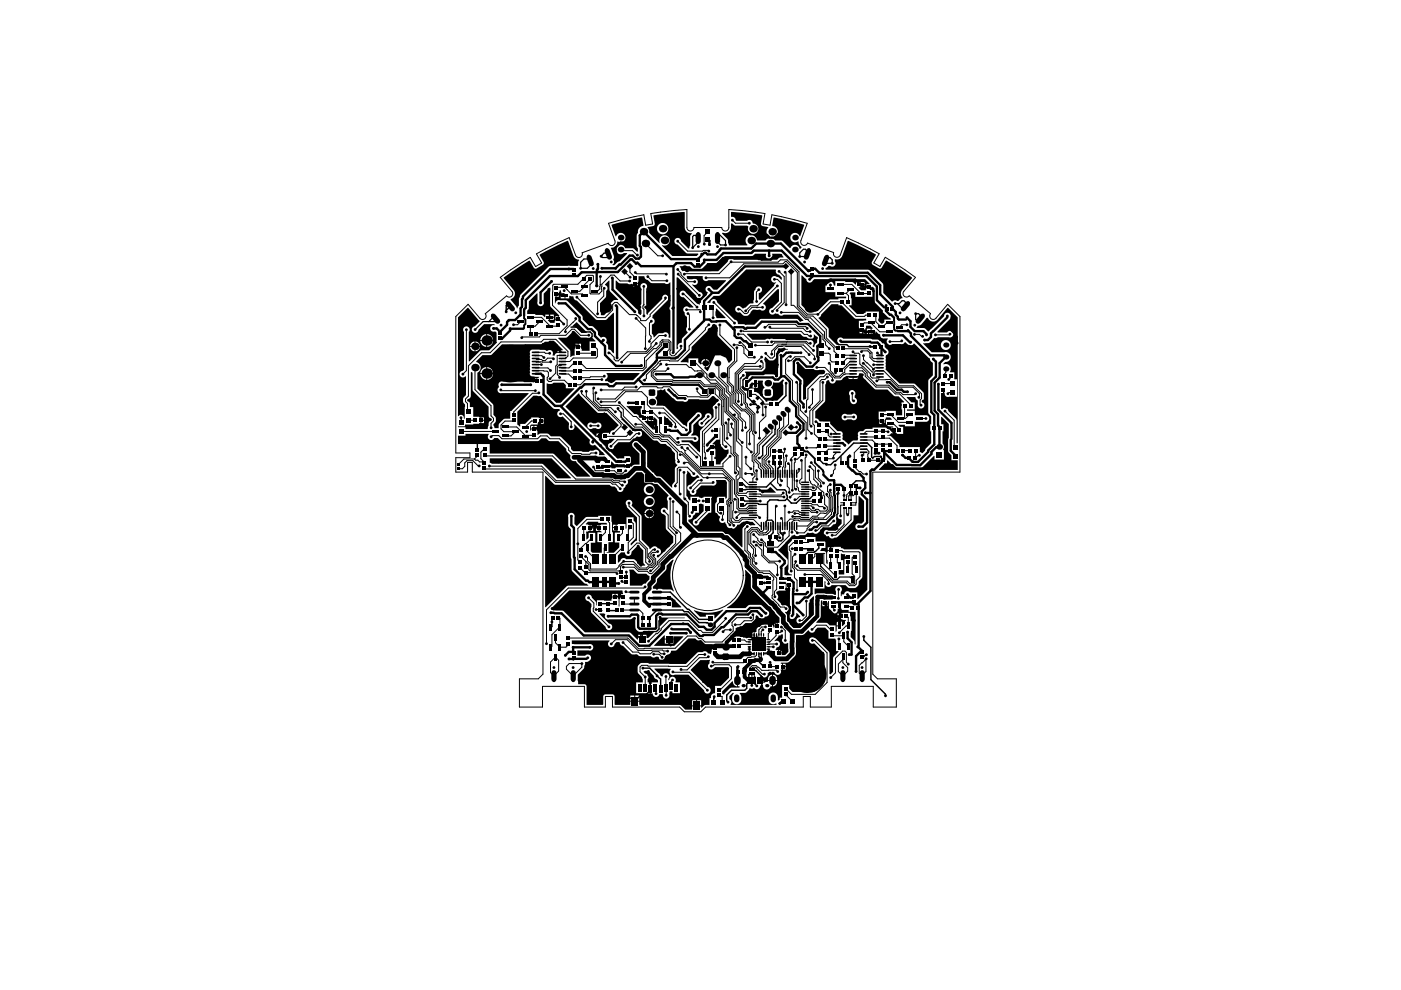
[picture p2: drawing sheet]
<svg xmlns="http://www.w3.org/2000/svg" width="297mm" height="210mm" viewBox="0 0 297 210" stroke-linecap="round" stroke-linejoin="round" font-family="sans-serif">
<g fill="none" stroke="#000" stroke-width=".21">
<path d="M120.7 50.4l1.3 3.7a.75 .75 0 0 0 1 .5 .75 .75 0 0 0 .4-1l5.6-2a.75 .75 0 0 0 .9 .4 .75 .75 0 0 0 .5-.9l-1.4-3.8 7.5-1.8 .4 2.2 1.5-.2-.4-2.2 7.6-.9v3.8a.75 .75 0 0 0 .8 .8 .75 .75 0 0 0 .7-.8h5.9a.75 .75 0 0 0 .8 .8 .75 .75 0 0 0 .7-.8v-3.8l7.7 .9-.4 2.2 1.5 .2 .4-2.2 7.4 1.8-1.3 3.7a.75 .75 0 0 0 .5 1 .75 .75 0 0 0 .9-.5l5.6 2.1a.75 .75 0 0 0 .4 .9 .75 .75 0 0 0 1-.4l1.3-3.7M120.7 50.4l-7 3.4 1.2 2-1.3 .7-1.2-1.9-6.3 4.2 2.4 3a.75 .75 0 0 1 0 1 .75 .75 0 0 1-1.1-.1l-4.5 3.8a.75 .75 0 0 1-.1 1.1 .75 .75 0 0 1-1.1-.1l-2.5-3-2.6 2.6v28.9h3v1h-3v3.1h2.5v-2.1h1v2.1h15v42.8l-1 1h-4v6h4.9v-4.4h8.9v4.4h4.5v-2.2h1.5v2.2h14.2l1 1h3.5l1-1h20.7v-2.2h1.5v2.2h4.5v-4.4h8.8v4.4h4.9v-6h-4l-1-1v-42.8h18.5v-33l-2.6-2.6M125.2 59.1l-1.3 1.3v.4l-1 1h-1M127.3 58.6l-.1 2.7-.5 .5h-.7M131.8 53.1h2.3l1 1M132.4 57.6l1.2 1.2M133.5 59.6h-2l-1.3-1.3h-.7l-1.9 1.9v1.5l-.6 .6h-1.8l-.1-.1v-1.8l.7-.8v-1.1l-.1-.1h-1.3l-1.9 1.9h-5.1l-.2 .2-.1 4.2 3.1 3.1v1.3l-1.7 1.6h-4.6M133.6 56.5v1.2l1 1.1M134.7 57.8l.3 .3h6.2M135.1 54.1h.1M136.8 51.6l2.7 2.6h1M137.3 58.7l.9 .8h3.2"/>
<path d="M143.7 51.1l2.1 2.1h3.2l.1-.1h1l.2 .1M143.7 57.2l.7 .7M143.8 58.2l4.4 4.4M144.4 58v.3l1.4 1.4h1.5M145.3 58h7.2l2.5-2.5 10 .1 .5-.5h1.4l2.5 2.5v7.3l1.7 1.7h2.3l2.7-2.6h2.3l3.1 3.1h1.8l.2-.3h.7M148 51.3h.1M148 50.3v1M149.7 58.9h5l3-3h8.3l.5-.4h.2l2.4 2.3v7.2l1.9 2h1.4l2.8 2.8v1.8l2.2 2.3M150.1 49.1l-.8 .8v1.8M155.3 46.7l.6 .6h3M164.2 59.2h.6l.9 .9v4l-1.9 1.9M165.2 57.5l1.1 1.1v5.6l-1.5 1.5"/>
<path d="M166.7 57.9v6.7M167.7 57.6v7.1h.6l2.6 2.7h.9l3 3v1.3l2 2.1v.7l.6 .6v.2M179.5 50.4l6.9 3.4-1.1 1.9 1.3 .8 1.1-1.9 6.4 4.2M194.1 58.8l-2.5 3a.75 .75 0 0 0 .1 1 .75 .75 0 0 0 1.1-.1l4.5 3.8a.75 .75 0 0 0 .1 1.1 .75 .75 0 0 0 1-.1l2.5-3M98.9 69.9v8.7l-.8 .7M100.7 77.9v4.7l3.4 3.4v2.2l.5 .5v.5l-.5 .5v1M110.3 68.2l-.6 .7h-.8M112.4 67.3h2.4l1.7 1.9h1.7l.2-.2M113.4 75.4h1.5l.4 .4M113.4 74.8l2-.1 .2 .2h.9M113.5 75.4h.1M113.5 78h2.7l.5 .6"/>
<path d="M113.6 76.7l.1 .1 3.1-.1M113.6 77.3h1.2M113.6 78.6l2.4 .1 .3 .3v.8l-.3 .3v.5l.4 .3h.5l.2-.3h2.6l.9 1M114.4 68.2l-1 1h-1v1.5M115.3 75.8h.1M117.2 75.9h-1.1l-.5 .6-.6-.1-.2-.2h-1l-.2-.2M117.2 75.9h.1M117.3 75.9v.2M117.9 60.9l1.9-.1v.2M119.1 77.4l-.2 .1h-.5l-.2 .3v1.6l.4 .6M119.1 79.3h1.5l.7 .8h.4M119.1 76.7h.1"/>
<path d="M119.1 76.1h.1M119.2 76h.6l.6-.5v-1l-2.6-2.6h-2.5l-.6 .6h-8.5l-2.3 2.3h-1.8l-2.8 2.8v6.4l-.6 .6v.5l.4 .5v1.6M119.2 75.4h-1.1v1.9l-.3 .3v1.5l-1.2 1.2M119.8 61h.1M119.9 61l.3 .4M120.2 61.4h.1M120.2 61.4l.9 .9h2.4l.4 .4M121.7 78.6l-2.6 .1M121.7 77l-1.1 1h-1.5M122.1 67.5l.1 .2-2.3 2.2v.4M122.3 63l4.3 4.3h1.7l1.6-1.6v-1.1l.5-.5h.5l2.5 2.6h1.4l1 .9v.4h1.1l.9-.9v-.4l3.3-3.3M122.6 74.9h3.3"/>
<path d="M124.8 71.1h-1.7l-1.3-1.3h-.6l-1.3 1.3h-5.2l-.4 .3h-3.5l-.2 .2M124.8 71.1h.1M125.9 73.3l.8 .7v1.6l-.3 .3h-4.9l-.7 .8h-1.6M127.3 60.4h.1M128 61.1v1.7l-1.3 1.3v2.4M128.1 79.8l-.1 .1h-2.8l-.2 .2h-1.8M134.9 67.5l2 2-.1 4.4M136.5 60.7v4l-.2 .2v.5l.2 .2v1.4M136.8 73.9h.1M137.4 74.1v.1M138 68.1l-.3 .4v2.5l.3 .3v.5l-.3 .3v.3M138.5 78h.1"/>
<path d="M138.9 73.1h.1M139.2 72.8l-2.1 2.1h-3.4l-1.9 1.9M139.8 76.6h.1M140.1 77.2l-1.2 1.1h-.2l-.6 .6v.8l1.1 1.2 9.1 .1 1 1h2.3l.9 .9v1l.9 .9-.1 5.1 .3 .3v3.1l1.4 1.4v1.4l.8 .8v3.4h.2M140.4 72.1h.1M140.4 72.1h1.4l.4 .4v1.7l-.2 .2v.7l.4 .3h.6l.3-.3 1.1-1.2v-.5M140.4 72.1l-.5 .4v.6l-.8 .8h-.5l-2 2v1.9l-.3 .3h-12l-1.1-1.1M140.5 72.5h.1M140.5 72.5l-.2 .2v.5l-3.3 3.3v1.4l-.7 .7h-13.1M140.5 72.5h1.2l.2 .2v1.4l-.8 .8M141.1 71.1h-1.3l-1.8 1.8v.6l-1.1 1.1h-3.9l-1.9 1.9h-.5l-.4-.4v-.4l-.9-.9h-.2M141.1 63.2v.2"/>
<path d="M141.1 63.4h.1M141.3 77.3h4.2l.6 .6h.4l.8 .8 1.4-.1 .5 .6v.6l1.5 1.5h1.2l1.3 1.3v1l.9 .9v2.7l2.1 2.1v4.2l1.1 1.1v6.7l1.5 1.5h.8M141.6 78.2l-.5 .5h-2.3l-.4 .4v.5l1 .9 9.1 .2 .9 .9h2.4l1.1 1.1v1.1l.8 .8v2.7l2.1 2.2v6.4l.7 .7v2.3l.4 .4v1.9l-.5 .5v2.7l.2 .2h1.6l.3-.4h1.1M144.8 62.3h.2l2.8 2.8M145.6 65.7h2.8l.1 .4M145.9 66.5l.3 .3v3M147 77h.6l2.3 2.3v.6l.6 .7h1.2l1.9 1.8v1.1l.8 .8v2.7l.9 1M148 65.7h.1M150.3 68.9l-.7 .7v.3l-3.5 3.4v.8l-2.4 2.4-3.7-.1-3 3.1v.7l-.3 .4h-.4M150.3 68.9h.1M150.8 79.5h.7l2.5 2.6v.9l.8 .9v2.2l1.7 1.7v.7l.9 .9v1.9M150.9 65.1l.3 .3v2"/>
<path d="M151.2 67.4h.1M151.3 64.1l4.4 4.4M152.1 77l.3 .3M152.4 77.3h.1M152.4 77.3v2.6l2 2v1l.8 .8v2.3l1.7 1.7v.7l1.2 1.1v1.2M152.6 68.9v2.1l3.1 3.1v2.4l-1.5 1.5v3.1l1 1v1l.4 .4v2l1.6 1.6h.7l1 1 .1 2.9-.7 .7v3.2l1 .9M155.6 73.1l1.6 .1 .5 .5v1.2l1 .9 1.2-.1M156.2 73.7v2.8l-1.6 1.7v2.8l.9 .9v1.1l.5 .4v2l1.4 1.4h.7l1.2 1.2v3.2l-.4 .5v2.4M156.6 70.8h1l1.7 1.7h3.4M156.9 72.4l1.2 1.1v.3l1 1.1M157.1 70.2l12.8 .1 .6 .6h.7l.3 .3h.4M157.6 79.6l-.7 .7v2.1l1.2 1.1v1.8l.4 .4v.5l1.5 1.6v3.8l.2 .1"/>
<path d="M160.1 73.2h3.6l.5-.5h6.6l1.7 1.6M160.1 73.2h.1M160.2 73.2h-.1M160.8 61.5l-.4 .4v2M161.2 77.7h-3.4l-1.6 1.6v3.4l1 1v2.1M161.2 76l-1.1 1.1h-2.2l-2 2v3.7l.7 .7v1.6M161.4 76.6l.4 .4v.9l-.4 .4h-3.7l-1.1 1.1v3.1l1.1 1.2v1.7l.4 .4v.5l1.6 1.6-.1 4.1 .3 .3v3.8l-.4 .4v1.2l.3 .4v2l.3 .2v.7l-.5 .4v.9M161.7 65.2h-2.3l-1.1 1.3h-.4l-1-.9h-.3M162.3 69.4l.7-.6h5.7l.5 .5h1.6l.3 .3M162.3 74.9l1 1h.5l.4-.4v-1.2l.8-.8 1.5-.2 .1 .2h3.3l1.7 1.7M163.2 69.4l.3 .2h6.8l.7 .7h.8M163.6 72.5l7.4-.1 .4 .4h.4"/>
<path d="M163.6 75.1h.1M163.6 75.1v-.7l1.3-1.3h.8l.1-.1 4.5 .1 2.4 2.4v.6M164.8 60.6l-4.2 4.3-1.4-.1-1.1 1.1M165.6 66.2h.1M165.6 66.2h3.7l1.5 1.5h.4M166.8 72.7h.1M166.9 72.4h.1M167.2 76.5h.5l.9-.9h1.9l1.3 1.3M167.3 75.5l-.7 .7v3l1.4 1.5v4.1l1.3 1.3v1.9l1.6 1.6v3.3M171.1 69.6h.1M171.2 67.7h.1M171.2 67.7l3.3 3.3v1l.5 .5v.6l.8 .8"/>
<path d="M172.5 74.3h.1M173.2 77.9h1.7l2.1 2.2h1.1l.7-.7 .5-.1h1.6M174.3 74.9h1.4l.3 .3v1.2l.4 .3h.9l.1-.1M175.4 79.9l-.5 .6h-.7l-.3 .3v4.2l-2.2 2.2v2.9l.3 .3M175.8 77l.3 .3v1.3l1 1.2h.9l.7-.7h.3l.1-.2v-.6l1.1-1h1M176.1 60.4h.1M176.1 60.4v.8M177 78.4l.1 .1M177.2 78.4h.1M177.2 78.4v.6M178.2 60.3h2.4l1.8 1.9 1.9 .1M178.2 62.2h1.2"/>
<path d="M178.9 73.9h5.1l.9 .9-.1 .9 .4 .3M178.9 75.3h.1M179 75.3h.1M179 75.3h2.2M179.4 62.2l.5 .5v1.3M180.3 61.3l-.9 .9M180.8 74.6l.3 .3h.9l.3 .2v2.1l2.2 2.1v.5l.4 .4h1.4l.3-.3M180.9 78h1.9l1 1.1v.6l2 2h2.7l1.5 1.5h.9l.5 .5h2.5l.2-.2M180.9 78.6h2l.5 .6v.6l2.3 2.3h2.7l1.4 1.4h.9l2.6 2.6M181.2 76.6h-.9l-1.8 1.8M181.2 76h-1.6l-.7 .6M182.6 74.6l.2-.2h1.2l.5 .5"/>
<path d="M183 77h.1M183 77l1.9 1.9h.5l.3-.3h1.7l3.1 3.2h3.2l1.7 1.7v1l-.3 .3v.9l.2 .2M183.1 75.4v.8l2.1 2.1 .3-.3h1.1M184.5 74.9h.1M184.5 74.9v.9l.7 .7 1.7 .1M184.6 68.5h-1.4l-.2 .2M184.7 68.4l1.8 2h2.6M185.2 76h.1M185.2 76h1.4M185.2 79.4h.1M185.2 79.4v.1M185.2 77.3h1.4"/>
<path d="M185.7 66.8v1.4l1.1 1.1M186 76h.9M186 74.8l.6 .6M186.5 75.3h.1M186.5 76.6l.1 .1M186.6 79.3h-1.5l.1 .1M186.6 77.3h.1M189.1 68.5h-1.1l-.9 .9M191.2 72.3l-.2 .1h-2.3M192.1 64.8l-.1 .1M192.3 68.9h-1.1l-.6 .5M193.9 70.9h1.1l.4 .4h.2"/>
<path d="M201 78.2h-.5v.8l-.3 .3M201.4 70.8l-.1 .2h-3M201.7 80l-.5 .5M97.8 91.5h7.2M99.1 89.1h1.5M100.6 97.3h-2.2l-1.1 1.1M101.2 96.7h.1M101.2 96.7l-.6 .6M101.6 98.8h-.2l-1.1-1.1h-1.3l-.5 .4v.8l-.5 .5h-.7M102.6 99.4h12.3l2.9 2.9h11.7l.3 .4h.7l1 .9M102.7 95.2l-.7 .7v1.4l.6 .6h-.9l-.4-.3h-.5l-.2-.3M102.7 96.7h14.4l5 4.9h7.7l.3 .3 2.2 .1 .2 .2"/>
<path d="M103.8 98.8h11l3.1 3.1h11.7l.4 .4h1.2l.7 .7M104.1 92.6l.3-.2h1.4l.6 .6h7.6l.6-.6h1.4l.6 .6h2l2 2M106.3 82.8h7.2M107.1 90.5h2.5l1.7 2 .2-.2h1.7M108.9 89.3h-1.8l-.9 .8v.8l.6 .6h2.5l-.9 .9h-1.3M113.3 89.3h-.6l-1.4 1.3M114.2 83.3l-1.3 .1-4 3.9v.5M118.8 87.7h.6l1.7 1.7v1.1M120.6 95v.4l.7 .8 3.7 .1 .3-.3h1.1M121.5 80.2l.1 .2M123.3 83v.5l3.6 3.6h1.9l2.9 2.8v.4l-1.6 1.6M124.3 83v1l2.8 2.8 1.8-.1 3.5 3.5v.4"/>
<path d="M125.2 90.3h1.6M125.8 99l.5 .8h4l.5 .5h1.3l.6-.5M125.9 82.3l-.1 .1v2.6l1.4 1.4h2.3l.9 1M126.2 83.4v1.4l1.3 1.3 .1-.2h3.7l.9 .9v1.4l2.3 2.4h1.7l2.3 2.3h1l.8 .7h1l2.3 2.3v1.4l.3 .2v.4M127.4 85.2h3.1l2.1-2.2h3.4l1.3 1.3v1.5l.7 .7h2.6l4.1 4.1h.3l.5 .6M127.6 80.5h-3.4l-1.1 1.1h-1M128.4 87.1h.1M128.7 99.8h.1M130.1 91.9h.1M131.3 85.3l3 3h.6l3.9 3.9h1.1l.4 .4h1.5l1.8 1.8 2.3-.1 2.6 2.6v1.9l.2 .2h4.6v-.7l1.5-1.6M133.6 91.7l-.8 .8h-4.5M134.8 90h1.3l2.5 2.5h1.1l.7 .7h1.1l2.6 2.6h.4l3.9 3.9h4.7l2.1 2.1v4.3l.3 .2v1.9l-.1 .1"/>
<path d="M134.9 82l-2.4 .1-.6 .6h-4.4M135.5 91.9h-.6l-1.3 1.3h-2.7l-1.4 1.4M136.4 85.3l.2 .2v1.7l1.5 .1M138.2 87.2l1.6 1.6v2.8l.6 .6 1.6 .1 1.5 1.5h.3M139.8 87.6h1.2l2.2 2.2v.7M143.7 92.9l3.5-.1 .2 .2M144 99.8v4.8M144.2 96.4h.4l4.1 4.1h4.6l1.6 1.4v4.1l-.5 .4v.4l.3 .2-.1 3.4 1 1M144.6 94.9l.6 .6M145.1 98.2l.1-.2h.7l3.2 3.3h4.6l.9 .7v3.7l-.5 .5v.7l.3 .3-.1 3.6 .5 .5M145.2 95.5h.1M145.2 95.5v.5l3.3 3.3h4.8l2.4 2.5v2.9l.9 1.1v1.9l.2 .2h1.4l.6-.7h.8"/>
<path d="M145.8 95l1.9 1.9M147.8 82.4v.6l.9 .9h1.2l.2-.2v-1.2l.2-.2h1.2l.1 .2v1l1.4 1.4v5.1l.2 .3v3.9l.6 .6 .1-.1M148.4 84.1h-2.6l-.3-.2h-1.6l-1.9-1.9h-1.4l-.2 .2h-.9l-.3-.2h-3.4l-.7 .7h-2.8l-1.9 1.9h-3.6M149 91.5l-.1 6.4 .4 .3M150.1 88.4l-1.3 1.4M150.2 88.3l-.1 .1M150.9 83.1v.3l-.8 .8h-1.7M150.9 96.2v2M151.8 86.4v2.2l-2.8 2.8M151.8 91.1l-.2 .3h-.6M152.4 85.8v3.1l-3.1 3v2.8v1.1l.2 .2v1.2M153.9 89.7l.3 .2v3"/>
<path d="M153.9 94.7h.1M154.5 88.9v2.8l.5 .5M154.6 80.1h.1M155.1 89.9v.7l.4 .4v5.1l.6 .6v2.9l.5 .4v.5l-.5 .5v3.6l.5 .5h1.5l.7 .6h.8M155.3 88h.4M155.4 88l1.1 1.1v3.9l.9 .8M155.5 89.1h.1M157 80.2h.1M158.1 96.9v1.4l1.1 1.1M159.2 83.6h1l.6 .6M159.8 98.9h.1M160.4 99.8l.1 1.8"/>
<path d="M160.7 84l1.1 1.1v.4M161 89.6h.1M161 89.6v3.3M161.7 85.4l.1 .1M161.8 85.5l.2 .2h1.3M161.8 85.5v2.5M162.3 86.3l.1 1.9-1.4 1.4M162.4 91.5v.9l-1.8 1.9v1.7l-.7 .7v.8l.9 1v.6l.6 .6v.8M163 97.9v.5l.7 .7M163.3 99.2v.1M163.4 90.5l.3 .2v1l-2.7 2.7v1.7l-.7 .7v.6l.9 .9v.5l.7 .8v.9M163.7 99.2l.2 .2v1.1"/>
<path d="M164.1 95.6h1.6l.4 .5M165.2 88.7l.1 2-.5 .5v1.3l-2.3 2.3v1.5l-.9 1v1.4l.8 .8v.9M166.1 87.8l.1 2.6-1 1v1.3l-2.3 2.2v1.6l-.9 .9v1.1l.9 .9v1.1M166.1 96.1l.1 2.8-.3 .2v1.4M166.4 95.2v.6l-.3 .3M166.7 96.6l-.3 3.9M167 86.9l.2 .1v2.9l-1.6 1.6v1.4l-2.3 2.2v1.6l-.9 .9v.7l1 1.1v1M167.1 98.3l.3 .3v1.9M167.7 90.6h1.1M167.9 97.5l.1 6.4M168.5 96.5l-.8 .7v.3M168.9 81.1l.2 .1v4.1l.6 .6v1.1l1.6 1.5v2.6l.8 .8"/>
<path d="M169.4 99.5v.5l-.5 .5M169.9 97.6l.1 3.8-.4 .5v.5l.3 .4h.8M170 96.5l-.9 .9h-.5v.6l-.2 .2v5.4l.3 .1M170.9 96.5v.4l-.2 .2v5.2M171.6 99.5v2.3l.3 .3v.3l.4 .4h.4l.4 .4v.5l-.4 .3h-.5l-.3-.3h-1.2M171.7 98.9l.8 .9v1.8l1.1 1.1-.2 .1v.5l1.3 1.1v.7l.1 .1v1.7l.6 .6v.6l-.3 .3h-1.2l-.4-.4h-.5l-.2 .2M172 98.1l.9 .9v2.2l1.1 1.1v.8M172.3 85.5l-.7 .9M172.3 85.5h.1M172.3 82.6v2.9M173.5 94.5l-.4 .5-2.1-.1M173.5 99.8v1.5l1.1 1.1"/>
<path d="M173.7 91.5h1.5l.4 .4v.4l.4 .3h1.4M174.5 81.1v3.8l-2.2 2.1v2.9l.4 .3v1.8l1 1M175.1 94.4l.2 .2h2.1M175.1 97.3h1.5M175.1 94.4h.1M175.2 93l.2 .3h2M175.3 90h.2l1.9 2h-1.2M176.2 92h.1M176.5 80.6v-.5l-.6-.6-.2-.2h-.5l-.6 .6h-.7l-2.6 2.6v2.1l-.3 .3v2.2l-.2 .2M177.1 98.6v.8l-.4 .4v.6l-.6 .6M177.4 95.2h-1.7l-.6 .6-1.6-.1M177.4 95.9l-.7 .7v.5"/>
<path d="M180.7 83.4v1.4l.3 .2M181 88.4h-1.9M181.1 99l1 1h.4l.5 .5h.7M182.8 97.5h.1M182.8 96.5v1M183.1 95.9v.6M183.1 95.2h.6l.5 .5v.4l-.2 .2v.6l.3 .6M183.1 94.6h-.6l-1.4 1.4v1.5M183.1 93.3h1.8l.9 .9h2.7M183.1 92.6h2.3l.3 .3h2.9l1.6 1.6v1M184.3 97.5h.1M184.3 97.5h1.6"/>
<path d="M185.8 91.4l-.1 .1M185.9 80.8v.1l.4-.4h2.5l1.6 1.6h3.2l1.3 1.4v.8l-.1-.1M187 87.9l1.9-.1 1.6 1.8h2.3l.1 .1M187.1 91.4l.1 .1M187.2 92.9h.1M188 91.5h-4.3l-.6 .5M188.9 89.7h.4l1.5 1.6M191.7 95.5h.9M191.8 86.1v2.7M192.6 95.5v.1M192.9 87.8l-1 1h-.9M194.1 95.6v1.5l.6-.6h.2"/>
<path d="M195 88.7h1.3M195.3 85.9h.1M200 81.3h2M200.4 87.2l1.9 1.9v5.6l.2 .2M202 81.3h.1M202 83.2h-.8l-.2 .3M123.2 118l1.7 1.7v1.1l.2 .3h6.2l.3 .3M123.8 112v1.9l-.2 .1M124.2 119.1v1.1M124.6 116.1v.8l1.8 1.8M125.5 114l-2.3 2.2v.5M127.5 110.1h-3l-2 2v6.6l.6 .6"/>
<path d="M128.3 116l-.2 .2v2.5M128.4 112v.9l-1 1M129 110.1v.5l.3 .3v3M132 111.9v1.2l-.9 .9M132 116.1l-2.1 2.1v.5M133.4 106.7v.6l2.1 2.2v5.1l1.7 1.7v1.9l.5 .5v.3M133.6 110.3h.1M133.6 111.8v.3l-.4 .2v1.4l-.2 .3M133.6 110.3l.7 .7v3l-1.1 1v2.2M138.6 117.7l-.1 .3 .5 .5v1.1l-.7 .7h-.6l-.5 .5h-1.7l-1.1-1.1h-2.5a1.64 1.64 0 0 0-.3 1.5M138.9 116.5h-.4l-1 .9v.6l.8 .8v.5l-.3 .3h-.6l-.5-.4v-2.7l-1.3-1.4h-.6l-1.8 1.9M139.2 116.9l-.2 .2h-.7l-.3 .4v.5l.7 .6v.8l-.6 .6h-.6l-.4 .4h-1.5l-1.3-1.3-2.1-.1-.9 .9v.2l-.6 .6h-5.5v-1.2l-.6-.6v-.7l-.4-.2"/>
<path d="M140.8 108.3l.9 .9v2.8l1.6 1.5v1.7l-3.9 3.9v.6l-1.5 1.3M142.1 105.7v5.9l1.3 1.4M142.7 106.3v5.3l1.6 1.4v1.7l-4.6 4.6v.8l-1.5 1.5h-.5l-.5-.5h-1.8l-.9-.8h-2.3M143.5 108.5l.6 .6v2.7M145 100.2v5.4l.9 .9v2.7M147.1 107.8v.5l-.4 .4M147.1 100.4l-1.4-1.3h-1.8l-.3 .3v2.9l-.4 .4v.3M148.2 106.2h-1.1M148.7 101.8h-.7l-1.6 1.6M149.1 106.2h1M150.1 107.8v.4l-2.5 2.5M151.2 102.3l-.1 .1h-2.6l-1.6 1.5v.3"/>
<path d="M152.9 107.8l.5 .5v.7l-.2 .3v.9M153.1 106.2h-.2l-.8 .8v1.4l.4 .4h.4M154.9 106.6l.1 3.4v.4l.4 .3h1.3l.7-.6h2.4l1.4 1.4h.2M155.1 110.4h.1M155.4 108.4v1.4l.5 .6h.7l.7-.7h2.3M156.1 105.9l.1 1.9 .5 .4h1.6l.5-.5h.8M158.1 100.4h1.2l.2 .2M158.4 111.6l-.5 .6v4.5l.9 .8v.7l.4 .4v1.1l1.7 1.7 2.3 .2 .8 .9v.4l-.1 .2v3l-.2 .2v.5l1.8 1.9h.8l.4 .3M159.6 109.7h.1M159.6 108.2l-.9 .1-.2 .3-2.5-.1M159.6 108.7h-.8l-.2 .2h-1.7l-.7 .7v.2M159.6 109.2h.9l.6 .6"/>
<path d="M159.6 105.2l6.6 .2M159.7 115.8h.1M159.8 113.3l.9 .9v.3l.4 .5h.5l.3 .3v2.4l1.3 1.3h2.1M159.8 113.3h.1M159.8 114.9h.6l.7 .6h.3M160.2 117.8h.1M160.2 116.3v1.5M160.3 115.6l1.2 1v1.2l1.5 1.5h1.2l.6 .6v2M161.9 111.5v.8l-.3 .4h-.3l-.7-.8h-1.3l-.9 .9v3.9l.7 .7v.7l.4 .4v1l1.5 1.6h2.1l1.6 1.5v2.4l-.5 .4 .1 1.1M162.4 112.9h.1M162.8 113.1h.1M162.9 111.5v1l-.6 .5h-.6a1.31 1.31 0 0 1-1.3-.8h-.9l-.7 .7v2.5l1 1-.2 1.6 .3 .3v.7l.4 .5"/>
<path d="M163.4 100.4h.1M163.4 100.4v.1M163.4 111.5v1l-.9 .9h-1.6l-.6-.8h-.7l-.4 .5v2.1l.9 1M164.6 107.3l-.2 .2v4M164.9 111.5v1.6l.2 .2v.6l.2 .1M164.9 101.3v-.8v1.9l.6 .5M165.4 100.5v1.1l.3 .3M165.9 110.2v1.3M166.1 104.5l-.5 .5h-4.2l-.2-.3h-1.6M166.2 105.4h.1M166.4 107.3v4.2M166.9 100.5v2.6l.4 .4v.9"/>
<path d="M167.3 108.6h.7l.3-.3h.9a1.53 1.53 0 0 0 1.4 .3l.1 .1h-.8M167.4 111.5l-.1 2.1-2.4 2.4h-2.3l-.3-.3v-.5l-.9-.8M168.1 109.5h.1M168.1 109.5h1.6l.2 .2h.8M168.5 108.9h.8l.3 .2 1.1 .1M168.6 117.5l-.6 .5v2.3l.4 .4v1.8l.6 .5v2.2M168.6 109.9h.1M168.7 115h-.5l-.9 .9v.7l.4 .3 .1 4.2M169 101.9v1.3l.3 .3v.5l.2 .2h1.2M170.7 106.7h1.3l.3 .3h1l.4 .4h.8l.3 .4M170.7 108.2h.9l.4 .4h1.2M170.7 107.7h.9l.6 .6 .6-.1"/>
<path d="M170.7 107.2h1.3l.5 .6M170.7 105.2h-1.2l-.7 .7h-.3M170.7 106.2l2.1 .1M170.7 104.7h-2.5l-.7 .7M170.7 103.2h1.6l.3 .3M171.9 117.1h.2M172 114.5l-.6 .5h-1.5M172.4 107.7l.1 .1M172.5 103.4h.1M172.5 107.8h.1M172.8 108.2h.1M172.8 109.8h.1"/>
<path d="M172.9 110.1v.1M173.2 110.7h-.7l-1.4 1.4v.3l-.6 .6h-1.5l-.6-.6v-.9M173.4 110.1v.1M173.5 109.8h.1M173.6 115.4v.1M174.6 102.4h.1M174.7 117.3h.1M174.7 117.3h-1.8l-.1 .2v.5l-.7 .7-.2-.1M174.7 117.3v2.3l2.4 2.3M175.3 104.8v.3l.5 .5v2.6a1.59 1.59 0 0 1-1.9 .6l-.6 .6h-1l-.7 .7h-1.8l-.3-.2-2 .2-.6 .5v.9M175.5 104.2h.1M176 108.5h.1"/>
<path d="M176.1 102.8l-.1-.2-.5 .5v1.1a.89 .89 0 0 1 .3 1l.3 .3 .1 2.8-1.6 1.5h-2.2l-.6 .7h-2.3l-.2-.2a1.67 1.67 0 0 0-1.4 .4v2.2M176.1 103.9l-.2 .2 .3 .3v.7l.3 .2v3.1l-.2 .2v.5l-1.1 1.1h-2.6l-1.4 1.3h-2.3M176.1 103.9h.1M176.1 117.9v1.8l.1 .1M176.7 110.5l-1 1h-1.5l-.9 1h-.4M177.5 116.7h1l.3 .3h3.3l.2 .2v5.1l-.8 .8v.7l-.3 .4h-1.1l-.6-.6h-3.1l-2.6-2.7h-4.7l-.7-.7v-.5l.3-.3v-.3M177.5 117.9v1.4l.6 .5M177.7 103.5h.1M178.2 106.6h.7M178.3 112.4h.1M178.9 107.1l-.7 .1v2.2M179 103.5h.1"/>
<path d="M179 107.6v3.6l-1.7 1.7-2.1 .1M179 103.5v2.6M179.5 107.6v1.3l.2 .2 .3-.2v-1.3M180 106.1v-1h.9l.6-.7-.1 2.7h-.9M180.4 103.2v1.2h-.4l-.5 .5v1.2M180.5 107.6v2.6l-3.3 3.3h-.8M180.5 105.1v1M180.5 106.6h1M181.4 118.1h-.5l-.2 .2v3.4l.5 .5v1.5l-.2 .1h-.8l-.6-.6h-3l-2.6-2.6h-4.4l-.6-.7M181.4 119.4v1.2l.2 .2v.6M117.8 135.1v1.2l.9 .9h1.3l.5-.5M118.6 130.9l.1 .2v1.9l-1.7 1.6v2.4l-.2 .2"/>
<path d="M123.1 120.5l.9 .9h6.6l.2 .2M124.8 126.7l1.1 1.2-.1 1.7 3.3 3.3M126.4 129.2h1l.3 .3M129.6 136.5l.9-.9h2.5l2.2 2.3 5.3-.1 .2 .2 .9 .1M131.6 121.4h.1M131.7 123.2h.1M131.7 123.2l.2 .2h1l-.1 .1M131.7 123.2h.2M132.1 136.2l2 2.1h1.2l.4 .3h2.2l.5-.4h1.3l.4 .4h.7M132.1 129.4l3.5-.1 .7 .7v1M132.7 125.5h1.8M132.8 121.3v1l-.1 .1h-1.1"/>
<path d="M132.8 121.3h.1M134.5 126.8v1.3l-2.4-.1M136.1 131l.1 1.2M136.8 124.4l-.3 .3h-16l-4.6 4.6v7.2M138.6 138.7h1.1l.7 .7M149.4 138.8h-1.2l-2.6 2.5-8.2-.1-.2-.1h-1.1l-.4 .3v1l1.1 1.1v2.4M150.2 139.2l-.3 .2h-1.6l-2.6 2.6-1.3-.1M153.9 131.1v.2l-2.8 2.8h-2.1l-.4-.4h-.5l-2.1-2.1h-4.1l-1.7 1.7v.3l-.8 .8h-.3l-1.6 1.5M154.9 133.5h-1.2l-.4 .4M156.7 135.7h1.2l.4 .4h.6M158.9 136.6h-1.8l-.4 .4M159.2 131h-3l-1 1v.6l.3 .3v.9l-2.4 2.3h-3.6l-.7-.7h-.6l-.6-.5h-1.8l-2.6 2.6-7.8 .1-2.3-2.3-12.6-.1"/>
<path d="M159.6 130.3l.1 1-.3 .3h-1.6l-.8 .9h-1.1M160.3 139l-.2 .3-1.5 .1-.8 .7M160.4 138.6v.3M161.7 133.5l-.3 .4v.7M162.3 132.9h-.8l-.6 .6v1.1M162.9 137.1h1.1M163.2 134.1l-.3 .2v1.3M164.3 126.5h.1M164.5 134.1v.7l-1.3 1.3h-.3M164.7 136.5l-1.8 .1M165.7 133l.8 .7v2.1M165.7 133.8l-.3 .3h-.6"/>
<path d="M170.6 121.8h3.7l1.4 1.5v.5M171 127.4v3.3l-.9 .9h-.5M172.2 135.8h.5l2.7 2.6v6.3l-2.6 2.5h-5l-1.2-1.2M176.4 134.8h2.5v1.2l1 1M176.4 133.3l-.3 .2-.9-.9h-2.1l-.9 .9M176.7 128.6v.5M177.8 125l-.1 1.8M177.9 135.5l.1 1.5M178.7 139.3v1.2l1 1v.8l-1 1-.9-.9v-1.6l1.1-1.2v-.5zM179.4 128.6h1l.3 .4M179.6 130.7l.3 .2v1.8h-.5l-1.4 1.5M183.6 139.7v2.7l-.9 .8"/>
<path d="M183.6 139.7l-1.4 1.4v1.6l.6 .6M117.4 143.3l1-1v-2.3l-.6-.7-1.1 1.1v2.2l.7 .7M123.4 140.7h.1M123.4 140.7h-2.7l-.6 .6v.6l1.4 1.4M123.4 140.7v.8l-1.9 1.8M139 145.9l.1 1.2M141.2 143.4v4M142.6 144.2l-.3 .3v1M142.7 142.5h3.5l3.8 3.9M150.8 141.2l.6-.3h3.2l.5 .5v2.5l-2.3 2.3h-.4M152.6 147.4v.2h.5v1.2l.1 .1M157.9 140.2l-.2 .3h-6.5l-.1-.1"/>
<path d="M157.9 142.2v.3M158.9 142v-.3l.6-.6h.8l1.2 1h3.1l.3 .3M159.4 145.3v.1M159.4 142l.2-.5h.6l1.4 1.4h.5M159.4 142.8v2.5M159.9 142.8v.6l.2 .1v1.5M160.1 145h.1M160.1 145l.4 .4M160.4 141.6h.1M163.4 140.6v.7M164.7 141.3h-1.1l-.2 .2M166.6 147.5h.2l1.3 1.3"/>
<path d="M166.6 147.5h.1M179.9 140.8l-.4-.4v-2.1l-.3-.3h-.6l-1.5 1.6v3.1l-1 1"/>
<circle cx="150.1" cy="122" r="7.5"/>
</g>
<g fill="#000">
<path d="M106.8 58.8a31.2 31.2 0 0 1 5.5-3.5l.9 1.4 .2 .3 .4-.1 1.3-.7 .2-.5-.9-1.6a27.7 27.7 0 0 1 6-3l1.2 3.2a1.61 1.61 0 0 0 1.2 .9l-.2 .2-.1 1h-5.8l-.4 .2-6 5.9-.3 .9v1.4l-.3 .6-1.4-1.9a1.25 1.25 0 0 0 .6-2zM128.2 60.3l.9-.8h.1l.1 2.2 1.8 1.8-1.1 .3-.6 .6v1.1l-1.3 1.3h-.6l-.3-.8v-1.7l1.3-1.3v-1.3a.79 .79 0 0 0-.3-1.4zM129.7 47.6a31.7 31.7 0 0 1 6.5-1.4l.2 1.7a1.34 1.34 0 0 0-1.2 1.6l-.2 .4v2.2l.2 .5v.7l-.1 .1-.8-.7-1.8-.1a1.01 1.01 0 0 0-1.3-.6 1.01 1.01 0 0 0-.5 1.5 1.01 1.01 0 0 0 1.6 .1h.6l.1 .2-1.7 1.6-.3 .1-.7 .7-.5-.1a.6 .6 0 0 0 .2-1l.2-.7-.7-1.9a1.18 1.18 0 0 0 1.4-1.3h.1a1 1 0 0 0 1.5-.3 1 1 0 0 0-.5-1.4 1 1 0 0 0-1.4 .6h-.1zM143.4 58.9l.3-.1 3.9 3.9a.7 .7 0 0 0 .7 .6 .7 .7 0 0 0 .7-.7 .7 .7 0 0 0-.7-.7l-1.5-1.5v-.1a.71 .71 0 0 0 1-.1 .71 .71 0 0 0 0-.9 .71 .71 0 0 0-1-.1h-.8l-.4-.6 3.3-.1a.9 .9 0 0 0 .8 1.1l.5-.2h3.7v.1l-1.9 1.9h-.7l-.4-.4a.73 .73 0 0 0-1.2-.1 .73 .73 0 0 0 .4 1.2l-1.4 1.4-.1 .7h-.2v.4h-.1l-.5-.2-2.4-2.4a.7 .7 0 0 0-.9-.3 .7 .7 0 0 0-.4 .8 .7 .7 0 0 0 .9 .5l2 2.1v.1h-.9a.72 .72 0 0 0-1.1 0 .72 .72 0 0 0 .2 1.1l.1 .5 .4 .4v2.1a.86 .86 0 0 0 .1 1.2l-1.2 1.2v.9a.79 .79 0 0 0-.8 1.2l-.4 .2zM155 45l.1-.1a31.7 31.7 0 0 1 6.5 .8l-.3 1.7 .1 .3 1.5 .4a1.4 1.4 0 0 0 .1 2l.5 .2v.2h-.6l-.6 .5h-1.7a1.23 1.23 0 0 0-1.8-1.1 1.23 1.23 0 0 0-.3 2l-.1 .1h-3.8l-.2-.5-.1-.7-1.2-1.3 .2-.2a1.2 1.2 0 0 0 1.7-1.1v-.8h.1l.8 .4h2.5l.2 .2a1.14 1.14 0 0 0 .8 1.6 1.14 1.14 0 0 0 1.4-1 1.14 1.14 0 0 0-1.2-1.3 .7 .7 0 0 0-.4-.6 .7 .7 0 0 0-.8 .1h-2.3l-.1-.1a.84 .84 0 0 0-1-.8zM150 64.1l1.3-1.4h1l.5-.2 5.4-5.4h6.3a.93 .93 0 0 0 .5 1.1l.8 .6v.5l-1-.6a.74 .74 0 0 0-1-.1 .74 .74 0 0 0-.2 .9 .74 .74 0 0 0 1 .3l-.5 .8-2.9 3-.3-.2v-1.3a.71 .71 0 0 0 .7-.7 .71 .71 0 0 0-.7-.7 .71 .71 0 0 0-.7 .7l-.3 .5-.2 2.4-.7 .1-.9 .8-.5 .2-.3-.2a.72 .72 0 0 0-1-.3 .72 .72 0 0 0-.4 .9 .72 .72 0 0 0 1 .4l.6 .6a1.06 1.06 0 0 0 1.7-.7l.4-.5 .8 .1a1.33 1.33 0 0 1 1.3 .2 .77 .77 0 0 0 .7-.7 .77 .77 0 0 0-.6-.8l3-3.1h.3l.1 2.6-1.5 1.4a.7 .7 0 0 0-.5 1.1 .7 .7 0 0 0 1.2 0l.5 .1a.75 .75 0 0 0 1.3 .2h2.9l1.2 1.2v.2h-.6l-.8-.5h-7.4l-.5 .2-1 1-1.9 .1-.3-.2h-1.3a.91 .91 0 0 0-.7-.9l-3.8-3.7a.75 .75 0 0 0-.8-.7 .75 .75 0 0 0-.6 .8h-.6zM164 46.2a27.3 27.3 0 0 1 6.5 1.5l-.8 2.4h-.2a1 1 0 0 0-1.3-.6 1 1 0 0 0-.5 1.4 1 1 0 0 0 1.5 .3l.1 .1a1.19 1.19 0 0 0 .6 1l-.3 .5a1.1 1.1 0 0 0-.8-.8 1.1 1.1 0 0 0-1.1 .4l-.3 .2-1.5-1.5-1.6-.1-.8-.5 .1-.2a1.24 1.24 0 0 0 1.3-1.1 1.24 1.24 0 0 0-1.2-1.3zM144.1 56.4h2.1l.9 .8h1.4l1.4-1.4 2.2-.1 1.6-1.4h5.6l.8-.5h2.3a.76 .76 0 0 0 .7 1.1 .76 .76 0 0 0 .6-1.1h1.7l.7 .7v.1a1.12 1.12 0 0 0-1.3 .5h-9.2a.7 .7 0 0 0-.8-.3 .7 .7 0 0 0-.5 .7l-2 2-7-.1a.87 .87 0 0 1-1.1-.8zM179.7 51.1l.1-.1a31.7 31.7 0 0 1 5.9 3.1l-.9 1.6 .2 .4 1.3 .8h.4l.3-.2 .8-1.4a27.3 27.3 0 0 1 5.6 3.7l-2.1 2.5a1.2 1.2 0 0 0 .1 1.6l-1 .7a1.18 1.18 0 0 0-1.3 .1l-1.8-1.8-.1-2-2.9-2.8-9.2-.1-.1-.3a1.02 1.02 0 0 1 1.5-.4 .7 .7 0 0 0 .6-.4 .7 .7 0 0 0-.1-.7v-.4a1.44 1.44 0 0 0 1.6-.8zM121.3 69.2l.9-.9 .1 .1 2.1 2.1-1.1 .1-1.2-1.2zM128.6 79.1h7v.1l-1.4 1.4h-3.6l-.3 .1-.5 .5h-.3l-.5-.4h-.7v-.3a.74 .74 0 0 0 .3-1.3zM151.8 65.4h.1l1.9 1.9v.2l-1.9-.1-.2-.5z"/>
<path d="M158 78.8h3.4l.7-.5a1.83 1.83 0 0 0 .2-1.5 .68 .68 0 0 1 0-1.1l.6 .6a1.18 1.18 0 0 0 1.8-.8v-1l.5-.5 1-.1 .8 .1v.1l-.6 .1-.5 .5a.7 .7 0 0 0-.8 .1 .7 .7 0 0 0-.1 .9v3.9l-.3 .2-.8-.4h-4.4l-.4 .2-.8 .7-.3-.1a.85 .85 0 0 0-.1-1.4zM158.4 70.8h11.2l.7 .6a.91 .91 0 0 1 1.1 .3 .7 .7 0 0 0 .9 .1 .7 .7 0 0 0 .2-.8l.1-.1 .7 .6v1.1l-.5 .4-.2 .6-.3-.2a.76 .76 0 0 0 .1-.9 .76 .76 0 0 0-.9-.3l-.5-.3-7.4-.1-.4 .2-.6-.2-.4 .2h-2.7l-1.1-1.1zM169 76.9l.2-.1 1.6 1.6 1.7-.1a.78 .78 0 0 0 1.2 .1h1l.2 .5-.5 .5-.9 .1-2.6 2.6-.1 .4v1.9l-.4 .4-.1-.1v-4.1l-1.3-1.5zM97.1 92.4h1.6v-.4l4.9 .1a.72 .72 0 0 0 .1 1.1 .72 .72 0 0 0 1.1-.3h.7l.9 .6h7.6l.8-.6h1l.6 .6h2l1.7 1.7v.4l.8 .9a.94 .94 0 0 0 .2 1 .94 .94 0 0 0 1 .3l.2 .4 2.8 2.8v.1h-2.8l-5-4.9h-13.5v-2.1h-6.7zM115.9 81.3l.5 .1a.87 .87 0 0 0 1-.3h2.1l.5 .5v.7h1.7l.1 .1-3 3h-.9l-2-2zM132.9 86l3.2 .1v.5h-.3v1.6h.2v.3l-.1 .1-.8-.8h-.6l-1.7-1.7zM140.8 88.3l.1-.1 1.8 1.8-.2 .6-.8-.1v-.4h-.9zM152.6 90.7h.1v3.5l.6 .8a.7 .7 0 0 0 1 .3h.2v.8l-.4 .6-1.2 1.2-.1 .6h-1v-1.2h-.4v-.4h.3v-1.6h-.2v-.3h-.6v-.2h.6v-.6l-.5-.1 .9-.9h.7zM188.1 97.7l.1-.1 1.7 1.6 5.4 .1 2.7-2.7 .1 .1v.7h2v-2h-.1a1.26 1.26 0 0 0-.2-1.4v-2.5h.2v-1.5l-.5-.1v-1.5h.2l1.5 1.5-.2 5.7 .2 .4 .5 .5v1.1h1.4v2h-16.7l-.1-.1 1.2-1.3h.6zM103.8 97.2h13.1l4.2 4.1-.1 .1h-2.9l-3.1-3-10.7-.1-.5-.2zM131 117.8l.7-.7h.8a.72 .72 0 0 0 .7 .8 .72 .72 0 0 0 .7-.9l1.3-1.3 1.2 1v2.5l.4 .7h-.9l-1.4-1.3h-1.7a.78 .78 0 0 0-.9-.2 .78 .78 0 0 0-.5 .6l-.4 .3zM141.3 119.9l1.2-1.2h.3a7.9 7.9 0 0 0 .1 6.6l-.1 .1-.7-.4-3.6-.2-.1-.4a1.57 1.57 0 0 0 .9-1.6l1.9-2z"/>
<path d="M145.7 99.9l.1-.1 .6 .6a.77 .77 0 0 0 .6 .7 .77 .77 0 0 0 .9-.4l.4 .6-.6 .2-1.3 1.2a.7 .7 0 0 0-.7 .7 .7 .7 0 0 0 .5 .7 .7 .7 0 0 0 .8 .8 .7 .7 0 0 0 .6-.9l1.1-1.1h2.3a.7 .7 0 0 0 .8-.2 .7 .7 0 0 0 0-.8l.1-.1h1.6l.6 .4v3.3l-.2 .3-.1-.5h-1.8v1.1l-.4 .6v1.4l.2 .4 .7 .6a.33 .33 0 0 1 0 .6 .7 .7 0 0 0 .3 .8 .7 .7 0 0 0 .8-.1l.3 .4a1.04 1.04 0 0 0 .9 .9l.3-.1a.77 .77 0 0 0 .8 .1 .77 .77 0 0 0 .5-.8h.5l.7-.6h2l.6 .6-.1 .2h-1a.72 .72 0 0 0-.7-.5 .72 .72 0 0 0-.7 .7l-.3 .6v3.8l-.1 .1-3-2.9a.79 .79 0 0 1-.9-.4l-5.3-.1-2.2-2.2v-.3a.83 .83 0 0 0 1-.9l.3-.1 .2-.5h.8v-1.8a.71 .71 0 0 1 1 .1v1.4l-1.7 1.6a.7 .7 0 0 0-.6 .8 .7 .7 0 0 0 .7 .6 .7 .7 0 0 0 .7-.7l2-2h.7v-3.4h-1.8a.58 .58 0 0 1-1 0h-1.8v.8h-.1l-.8-.9v-4.6l.2-.3zM160.9 103.8h1.8l.7-.5 1.1 1-.1 .2h-2.8l-.7-.3zM178.3 117.4l.9 .1v.5h.6v.2h-.6v.3h-.1l-.1 3.3-1.2-.1v-.8h1v-2.1l-.5-.1zM133.4 120.8h.9l.9 .8h1.8l.7 .6v.6l-.8 .9-.5 .1-.3 .4h-2.6zM139.8 130.9l5.4 .1-.1 .1h-3.4l-1.8 1.7h-.1zM141.8 126.8l.7-.1 2 2-.1 .1h-2v-1.8h-.6zM147.2 129.4a7.8 7.8 0 0 0 6.1-.2v.2l-1.7 1.7h-.1v-.8h-1.8v.5h-1.3l-1.3-1.3zM153.1 146.6l2.2-2.2 .4 .9 .6 .2v-1.2h.2v1.2h.3l-.1 .3h-1.8l-1.5 1.5-.3-.2z"/>
<path d="M130.5 59.5l1 .6h1.5l.5 .2 .4-.1h.1v.6h.5v-.7l.7-.1v-.3h.2v-1.1h1.2l.2 .6 .5 .2 .7 .6h2.9a.7 .7 0 0 0 1.1-.1h.1v5l-.2 .5 .2 .4v5.8h-.3a.79 .79 0 0 0-.2-.9 .79 .79 0 0 0-.9-.2l-1.1 .2-.9 .8h-.1l-.1-.4-.3-.4v-1.9a.7 .7 0 0 0 .6-.6 .7 .7 0 0 0-.5-.8l.1-.5 3.1-3.1a.7 .7 0 0 0 .2-.9 .7 .7 0 0 0-.9-.4 .7 .7 0 0 0-.4 .9l-2.9 2.9-.2 .4h-.1l-.2-1.3-.2-.2 .2-.5v-3.5a.7 .7 0 0 0 0-1 .7 .7 0 0 0-1 0 .7 .7 0 0 0 0 1v3.3l-.2 .9 .2 .4v.7l-.1 .3a.81 .81 0 0 1-.7-1l-4.7-4.7zM134.7 60.2v.6h.5v-.6z"/>
<path d="M138.6 45.6l6.5-.7 .1 3.3a1.19 1.19 0 0 0 1.4 1.2l.1 .1-.4 .6v2l-.2 .6-1.7-1.6a.7 .7 0 0 0-.7-.7 .7 .7 0 0 0-.7 .7 .7 .7 0 0 0 .7 .7l1.9 1.9 2.4 .1 .1 .1-.4 .4h-5.2l-2.2-2.2 .1-.1a1.11 1.11 0 0 0 1.6-.9 1.11 1.11 0 0 0-1.3-1.2 1.11 1.11 0 0 0-.8 1.5l-.1 .1-2.2-2.1v-.8l-.3-.3 1.4-.5zM139.3 48.5a1.21 1.21 0 0 0 2.4 0 1.21 1.21 0 0 0-2.4 0z"/>
<path d="M169.9 58.4h.1l.9 .7a.72 .72 0 0 0 .6 .8 .72 .72 0 0 0 .8-.4l.3-.3h10.8l1 1-.1 .1h-.6v.5h1.3l.3 .2 .1 3 1.8 1.8v.5l1.1 1 .4 .1 .2 .4h-1.4v.5l-.4 .3h-.3l-.6-.6v-.4h.1v-1.5h-2.8v.2l-.4 .3h-1.4l-1.7-1.7 .6-.2v-1.5h-.2v-.7l-.3-.3 .2-.2h1v.9h3.8v-1.6h-.2v-.3h-1.2l-.1 .5h-1l-.6-.5 .3-.1v-1.1h-.8l-.1 .6-.6-.6h-1.6v-.2h-2.1v.9h-.3a.79 .79 0 0 0-.7-.8 .79 .79 0 0 0-.8 .8h-.3v1.4h2.1v1h2.2l.1 .3h-1.6v.3h-1.9l-2.5 2.5-.4 .1h-1.6l-1.5-1.4zM182.5 59.8v.4h.8v-.4zM182.5 60.4v.5h.8v-.5z"/>
<path d="M97.1 67.3l2.2-2 2.4 2.7v.2l-1 1a.7 .7 0 0 0-.7 .7 .7 .7 0 0 0 .7 .7 .7 .7 0 0 0 .7-.7l1.2-1.2h2.2v.3a.73 .73 0 0 0-.9 .8 .73 .73 0 0 0 1.1 .5l.3 .2 .1 2.1-1.7 1.7h-1.6l-.4 .1-2.2 2.2h-.1v-6.2a.7 .7 0 0 0 0-1 .7 .7 0 0 0-1 0 .7 .7 0 0 0 0 1v8l-.3 .2a.7 .7 0 0 0-.6 1 .7 .7 0 0 0 1.2 .2h.1v4l-.6 .8a1.01 1.01 0 0 0 .4 1.2l-.1 3h-.1a.66 .66 0 0 0-.4-.8 .66 .66 0 0 0-.8 .2h-.1zM103.3 70.8v1.3h1.2a1.33 1.33 0 0 0-1.2-1.3zM102.2 71.2l-.4 .9h1.3v-1.3zM100.8 72.4v.9h1l-.3-.6zM100 72.7l-.3 .6h.9v-.9zM101.8 72.3a1.33 1.33 0 0 0 1.3 1.2v-1.2zM103.3 72.3v1.2a1.33 1.33 0 0 0 1.2-1.2zM99.7 73.5l.3 .7 .6 .3v-1zM100.8 73.5v1l.7-.3 .3-.7z"/>
<path d="M99.8 78.9l.4 .1v3.8l3.4 3.4v2l.5 .8a1.32 1.32 0 0 0-.6 1.4l-.1 .6h-4.7v-.4h-1.6v-.2h1.5v-.4h1.7v-.1h1.3v-.2h.3v-1.2h-.3v-.1h-1.3v-2.1h-.7v-.9l-.4-.5 .6-.9zM102.1 88.5v.5h.5v-.5zM102.1 89.2v.5h.5v-.5z"/>
<path d="M112.1 63.9l1.7-1.7h.2v1.8a.7 .7 0 0 0 .6 .9 .7 .7 0 0 0 .7-.9v-1.7l1.3-1.3h.1v3.9l1.9 2-.1 .1v.7l-.7 .1-.2 .7h-.9l-.5-.6 .2-.1v-1.1h-.8l-.1 .6-.7-.5h-1.3v-.2h-1.7v-.7l.3-.6zM116.6 66.7v.5h.8v-.5zM117.8 67v.6h.5v-.6zM116.6 67.4v.4h.8v-.4z"/>
<path d="M117.8 62.3l.7-.1v-.3l.3-.4 .3 .5-.2 .2v.4h.9l.1 .7h.8v-.5l.1-.1 .7 .1a.94 .94 0 0 0 .8 .9l4.2 4.1h2l1.6-1.5h.1v8.6h-.1a1.45 1.45 0 0 0-1.2-.9v-.8l-.5-.6a.7 .7 0 0 0 0-1 .7 .7 0 0 0-1 0l-.6-.6-.2-.9-.9-.9-.8-.1-1.4-1.4-.2-.9-2.9-2.9-.5-.2h-1.1a.75 .75 0 0 0-1 .6h-.1v-1.4h.1zM118 62.4v.5h.5v-.5zM118.9 62.8v.5h.8v-.5z"/>
<path d="M101 76.6l1.3-1.3h1.8l2.3-2.3h8.3l.8-.5h2.1l1.7 1.7-1 .2-.1 .2h1.1v.2h-.7a.99 .99 0 0 0-1.1 .6h-.3a.94 .94 0 0 0-.5-1.2l-.8 .2-.5-.2-2.5-.1a.69 .69 0 0 0-.5 1v3.7a.8 .8 0 0 0 .1 .9 .8 .8 0 0 0 .9 .2h.9l-.1 .3h-.3l-.1 .7h-.6l-.2 .2-.5-.2h-5.9a.78 .78 0 0 0-.8 .3 .78 .78 0 0 0 0 .9 .7 .7 0 0 0-.2 .9 .7 .7 0 0 0 .8 .3h5.6l.1 .2-3.6 3.6h-.3v1.7h-1.1l-.4 .1-.9 1-.1 .9h-.8l-.3-.8a1.18 1.18 0 0 0 0-2v-2.2l-3.4-3.4v-3.4a1.28 1.28 0 0 0 .7-1.3 1.28 1.28 0 0 0-.9-1.1zM103.3 77.8v1.3h1.2a1.33 1.33 0 0 0-1.2-1.3zM102.2 78.2l-.4 .9h1.3v-1.3zM101.8 79.3a1.33 1.33 0 0 0 1.3 1.2v-1.2zM103.3 79.3v1.2a1.33 1.33 0 0 0 1.2-1.2zM113.2 80.2v.5h.5v-.5z"/>
<path d="M118.4 71.6h1.7l1.4-1.3 1.4 1.3h1.5a.77 .77 0 0 0 1.1-.1l.7 .8v.1h-1.2v2h-1.7l-.1-.8h-1.2v.3h-.2v1.5h-.5l-.3 .3h-.1v-1.4l-2.6-2.6zM122.7 72.9v.5h.5v-.5zM122 72.9v.5h.5v-.5z"/>
<path d="M151 68.8l.9 .1 .2 .5 .1 1.8 3 3.1v2l-.6 .6h-.1l-.6-1-1.1-.6-1.2 .1-.9 2.1-.8 1.2-.6-.7 .1-.1v-.8h-.7l-.1 .2-.6-.5v-.8h-2v.9l-1.7-.1v-.1l2.2-2.2 .1-.9 3.3-3.3 .2-.5 .7-.4zM149.6 76.1v.8h.8l-.2-.5zM148.9 76.4l-.2 .5h.7v-.8zM149.6 77.1v.8l.6-.3 .2-.5z"/>
<path d="M174.1 66.7l2.2-2.2h1.5v.2h.6l2.9 2.9h2.3v.3l-1.5 .1v1.6h.1v.3h1.3l.1-.8h.9l.5 .5-.2 .1v1.1h.8l.1-.6 .8 .7a.81 .81 0 0 0 1 .9h.7l.1 .1a.7 .7 0 0 0-.2 1 .7 .7 0 0 0 1.1 0h1.8a.93 .93 0 0 0 1-.4l.5 .6a.98 .98 0 0 0 1.3-.3l3.3 3.2a1.21 1.21 0 0 0 .7 1v2.6l-.8 .8-.2 .4v6.6l.1 .3 .5 .6v1.7h-.2v1.5h.2v2.5l-1.1 1.1-.2 .4-.6 .6-.5-.3v-1h-4.3l-.2-.7-1.5-1.6-.9-.1 .8-.5h.5v-.6h.2v.6h.3v.1h1.6v-1.5h-.7l-.3-.3v-.1h1.4v.3h2.1v-1h2.1a.73 .73 0 0 0 .9-.7 .73 .73 0 0 0-.9-.7h-2.1v-.9h-1.7v-.3h1.6v-1.5h-.6l-1.1-1 .1-.1h1.8l.1 .4 .4 .3v.8a.7 .7 0 0 0 .5 .9 .7 .7 0 0 0 .8-.4 .7 .7 0 0 0-.3-.9l.3-.8-.2-1.4-1.8-1.7-3.2-.1-3-3 .1-2a.93 .93 0 0 1 .4-1.2 .7 .7 0 0 0-.2-1.1l-.4-.4v-.8h-.6l-.8-.8h-1.2l-.5-.2h-5.7a.74 .74 0 0 0-1.2 .1 .74 .74 0 0 0 .3 1.1v.1h-.5l-1.7-1.7v-1.8l-2.2-2.1 .5-.5zM183.8 69.7v.5h.8v-.5zM182.9 70.1v.6h.6v-.6zM182.2 70.1v.6h.5v-.6zM183.8 70.4v.4h.8v-.4z"/>
<path d="M175.1 80.9l.6-.3a.75 .75 0 0 0 .7 .7 .75 .75 0 0 0 .8-.7h1.1l.8-.7 .4-.1 2 .1a.51 .51 0 0 0 .6-.7l.5-.1 .3 .3 .2 .8 2.4 2.3 2.7 .1 1.3 1.3 1 .1 1.2 1.2-.6 .1 .2 2.8h-1.4v-1l-3.6 .2v1.6h.1v.3h1.2l.2-.7h.9l.4 .5h-1.3v1.4h1.5v.2h-.5l-.1 .4-.6-.1-.1-.2h-3v.2h-1.3l-.7 .5h-.6a.69 .69 0 0 0-.5 1l.1 .6-.2 .4h-1l-.9 .8-.9-.8-.3-.1-.1-1.1a.58 .58 0 0 0-.5-.8h-.5l-1.6-1.5v-.5h-2.2a1.24 1.24 0 0 0-1-.8v-1.4l2.1-2.1 .1-3.5zM181 80v.4l.7-.1 .3-.3zM179.8 80l.2 .3 .8 .1v-.4zM180.2 82.9l-.2 .5 .2 .5v.9a.75 .75 0 0 0 .7 .9 .75 .75 0 0 0 .8-.9l-.5-.5v-.4a.7 .7 0 0 0 0-1 .7 .7 0 0 0-1 0zM178.6 87.9a.7 .7 0 0 0 0 1 .7 .7 0 0 0 1 0h.9a.7 .7 0 0 0 1 0 .7 .7 0 0 0 0-1 .7 .7 0 0 0-1 0h-.9l-.5-.2zM187.1 89.4v.5h.5v-.5zM186.4 89.4v.5h.5v-.5z"/>
<path d="M194.5 69.1l.7-.2 1.2-1.5h.3a1.2 1.2 0 0 0 2.1 .4l2.1-2.5 2.2 2v26.7h-.3v-5.1l-1.7-1.8a.7 .7 0 0 0-.5-.6 .7 .7 0 0 0-.8 .3l-.3-.1v-3.4h.4v-.6h.2l.1 .6a.8 .8 0 0 0 1 .8h1.7v-3.7h-.6v-1.5h-.8a1.15 1.15 0 0 0-.1-1.2 1.15 1.15 0 0 0-1.1-.5h-.3l.4-.5a1.06 1.06 0 0 0 1.2-1.1 1.06 1.06 0 0 0-1.4-.9h-2.7l-1.8-1.8 1.4-.2 .9-1.1 3.2-.1a.7 .7 0 0 0 .9-.4 .7 .7 0 0 0-.4-.9 .7 .7 0 0 0-.9 .3h-2v-.2l2.5-2.6a.77 .77 0 0 0 .1-1.1 .77 .77 0 0 0-1.2 .1v.4l-3.3 3.2-.9-.7-1.6-.1zM199.5 73.2a1.06 1.06 0 0 0 2.1 0 1.06 1.06 0 0 0-2.1 0z"/>
<path d="M109.7 87.3l3.4-3.4 1.6 .1 2.6 2.6 1.2 .1 .2 .2a.92 .92 0 0 0-.5 1.2l.5 .3 .6-.1 1.3 1.3v.4a.71 .71 0 0 0 0 1 .71 .71 0 0 0 1 0 .71 .71 0 0 0 .1-1h.1l3.3 3.3a.73 .73 0 0 0 .1 .9 .73 .73 0 0 0 .9 .1l2.1 2.1v.1h-1.2a.77 .77 0 0 0-.1-1 .77 .77 0 0 0-1 0l-.8 .1-.3 .2-3.3-.1-.4-.5-.2-.6-2.1-2-2-.1-.8-.6h-1.4l-.5 .3-.3-1.1h-1.2l-.1 .2-.1-1 .2-.3h1.6v-.1h.3v-1.2h-.3v-.2h-1.6v.3l-1.3 1.1h-1l-.1 .5-.5-.5zM114.7 88.7v.5h.6v-.5zM114.7 89.4v.5h.6v-.5zM113.3 90.3v.6h.5v-.6zM112.6 90.3v.6h.5v-.6z"/>
<path d="M119.9 86.2l2.9-2.8 .2 .4 3.6 3.6 .3 .2 1.7-.1 2.6 2.6-1.1 1.1a.82 .82 0 0 0-.8 .8h-.2v-.2h-1.6v.1h-.3v1.2h.3v.2h1.6v-.3h1.1l.1 .2-.8 .7a.7 .7 0 0 0-.7 .7 .7 .7 0 0 0 .7 .7 .7 .7 0 0 0 .7-.7l.9-.8 2.7-.1 1.3-1.2a.72 .72 0 0 0 .9-.2 .72 .72 0 0 0-.1-1 .72 .72 0 0 0-1 .1l-.3 .1-.4-.4h1.7l2.4 2.3a1.45 1.45 0 0 1 1.8 .7h1l2 2 .1 2 .4 .6-.5 .7v2.7a1.05 1.05 0 0 0-.5 1.2l-.1 .1-2.4-2.3-.9-.1-.5-.5v-.3h-.2l-1.3-1.2v-3.4l-1.3-1.3a1.44 1.44 0 0 0-1.1-.8 .81 .81 0 0 0-.7 .5 .81 .81 0 0 0 .2 .8l1.3 1.4v2.3h-1.1l-.7 .5-.1-.2h-1.2l-.1 .3h-1.9l-.1 .2h-.7l-.2-.4h-.8v-.2h.8l.1-.8 .1-.1 .8 .8h3.2v-.3h.1v-1.6h-1.4l-.1 .5h-1.4l-4-4 .1-.6-.6 .1zM124.7 89.8a.7 .7 0 0 0 0 1 .7 .7 0 0 0 1 0h.6a.7 .7 0 0 0 1 0 .7 .7 0 0 0 0-1 .7 .7 0 0 0-1 0h-.6l-.5-.2zM126.5 91.9v.5h.5v-.5z"/>
<path d="M136.6 88.5h.6v-.3h.3v.3h1.3l.5 .5-.1 2.2h-.2v-.9h-.4v.8l-.1 .1-1.8-1.8 .5-.2v-.5h-.6zM138.2 88.7v.6h.5v-.6zM137.5 88.7v.6h.5v-.6z"/>
<path d="M137.5 82.9h.4zM137.6 82.7l.3-.2v.4h-.4z"/>
<path d="M137.9 83.6v.3zM137.5 83.6h.4v.3z"/>
<path d="M138.6 83.6h.3zM138.6 83.6h.3l-.3 .3z"/>
<path d="M138.6 82.5v.4zM138.6 82.5l.3 .4h-.3z"/>
<path d="M139.3 82.8h1.1l.6-.3 .3 .6 2.1 1.9 1.4 .1a.69 .69 0 0 0 1.2-.5l4.1 .1 .9-.7h.4l.9 .9-.6 .7a.82 .82 0 0 0-.4 1.3v1.5l-2.8 2.9-.1 4.6h-.1l-2.2-2.1h-1.6v-.3v-.1h2.3a.7 .7 0 0 0 .9 .2 .7 .7 0 0 0 .3-.9 .7 .7 0 0 0-.8-.4h-.6l-.1-.1 .5-.5v-1.6l1.4-1.4a.7 .7 0 0 0 .2-1.1 .7 .7 0 0 0-1.2 .2l-1.6 1.7-.1 .9-.1 .1-.7-.4-3.9-3.9-.4-.2h-1.4a1.54 1.54 0 0 0-.3-1.7l.4-.5zM149.7 87.8l-.2 .6-.7 .7a.7 .7 0 0 0-.7 .7 .7 .7 0 0 0 .7 .7 .7 .7 0 0 0 .7-.7l.8-.8a.7 .7 0 0 0 .5-1 .7 .7 0 0 0-1.1-.2z"/>
<path d="M162.1 82.9h.3zM162.1 82.7l.3-.2v.4h-.3z"/>
<path d="M162.4 83.6v.3zM162.1 83.6h.3v.3z"/>
<path d="M163.1 83.6h.4zM163.1 83.6h.4l-.4 .3z"/>
<path d="M163.1 82.5v.4zM163.1 82.5l.4 .4h-.4z"/>
<path d="M162.9 90l.4 .3zM162.9 90l.5-.2 .2 .2-.3 .3z"/>
<path d="M162.9 90.7l.4-.4zM162.9 90l.4 .3-.4 .4-.1-.5z"/>
<path d="M163.6 90.6l.3 .3zM163.2 90.9l.4-.3 .3 .3-.2 .2z"/>
<path d="M163.6 90.6l.3-.4zM163.6 90.6l.3-.4 .1 .3-.1 .4z"/>
<path d="M163.8 89.1l.4 .3zM163.8 89.1l.5-.2 .2 .2-.3 .3z"/>
<path d="M163.8 89.8l.4-.4zM163.8 89.1l.4 .3-.4 .4-.1-.5z"/>
<path d="M164.5 89.7l.3 .4zM164.1 90.1l.4-.4 .3 .4-.2 .1z"/>
<path d="M164.5 89.7l.3-.4zM164.5 89.7l.3-.4 .1 .5-.1 .3z"/>
<path d="M164.7 88.2l.4 .3zM164.7 88.2l.2-.2 .5 .2-.3 .3z"/>
<path d="M164.7 88.9l.4-.4zM164.7 88.2l.4 .3-.4 .4-.1-.3z"/>
<path d="M165.4 88.8l.3 .4zM165 89.2l.4-.4 .3 .4-.2 .1z"/>
<path d="M165.4 88.8l.3-.4zM165.4 88.8l.3-.4 .1 .3-.1 .5z"/>
<path d="M165.6 88l.4-.4zM165.6 87.3l.4 .3-.4 .4-.1-.5z"/>
<path d="M165.6 87.3l.4 .3zM165.6 87.3l.5-.2 .2 .2-.3 .3z"/>
<path d="M158.9 81.6l.6-.6 .1 .2h1.1v-.5h1v.8l.4 .6-.4 .6 .1 1.3 .4 .3h1.1l.6-.5v-1.1l-.4-.6 .4-.6v-.4h1.2l.8-.7 .3 .2a.9 .9 0 0 0-.1 1v2.1l-1.3 1.2h-2.1v.3h-.3l-1.7-1.9-.8-.2v-.7h-1zM160.2 81.4v.8h.5v-.8zM159.6 81.4v.8h.4v-.8z"/>
<path d="M166.3 87.9l.3 .4zM165.9 88.3l.4-.4 .3 .4-.2 .1z"/>
<path d="M166.3 87.9l.3-.3zM166.3 87.9l.3-.3 .1 .4-.1 .3z"/>
<path d="M166.5 86.4l.4 .3zM166.5 86.4l.2-.2 .5 .2-.3 .3z"/>
<path d="M166.5 87.1l.4-.4zM166.5 86.4l.4 .3-.4 .4-.1-.5z"/>
<path d="M167.1 87l.4 .4zM166.8 87.4l.3-.4 .4 .4-.2 .1z"/>
<path d="M167.1 87l.4-.3zM167.1 87l.4-.3 .1 .4-.1 .3z"/>
<path d="M124.2 111.1l.5-.5h2.1v.3h1.7l.2 .2v.1h-1.3v.2h-.3v1.2h.3l.2 .2-.9 .1v2h.9v2.3h-2l-.3-.3v-1.8h.9v-2.1h-1.4v1l-.5 .3v-1.6l.7-.1v-1.2zM126.4 111.4v.5h.5v-.5zM125.2 111.4v.5h.6v-.5zM126.4 112.1v.5h.5v-.5zM125.2 112.1v.5h.6v-.5z"/>
<path d="M115.6 101l.1-.1 1.7 1.7 .4 .2h11.4a.94 .94 0 0 0 1.1 .4l.5 .4a.7 .7 0 0 0 .8 .7 .7 .7 0 0 0 .6-.8l.4-.3 .1-.3a.91 .91 0 0 0 .4-1.2l.6-.3 1.3-1.3h1.1l.5 .5v1.7h1.7l.4 .3h.7l2.4 2.4a.9 .9 0 0 0-.2 1.2v1.9h-.1a.7 .7 0 0 0-1.3-.2 .7 .7 0 0 0 .6 1.1l.4 .4v2.8l1.5 1.6v1.2l-3.1 3.2-.4-.2 .1-.3a.78 .78 0 0 0 .8-.7 .78 .78 0 0 0-.7-.8 .93 .93 0 0 0-1.6 .2l-.2-.4-1.6-1.6v-5.1l-2.1-2.1a.7 .7 0 0 0-.1-1 .7 .7 0 0 0-.9 0 .7 .7 0 0 0 0 1l.1 .5 2.1 2v4.9l-.4 .2-.9 .8h-.1v-.4l1-1.1 .1-3.1-.5-.6v-.7h-1.5v2.4h-.2v-1h-1.6v.2h-.3v1.2l.8 .1v.2l-1.1 .1v2.1h.9v1l-1.1 1.2h-1.6v-.2h.4v-2.1h1v-2h-.2l-.2-3.5h-2.8v.2h-2.5l-2 1.9-.5-.4v-1.4a.7 .7 0 0 0-.7-1 .7 .7 0 0 0-.6 1v1.8l.5 .7v5.9l.2 .4v2.4l2.6 2.7 .6 .2 .3 .4h-4.4l-4.6 4.5h-.1zM136.5 103.8a1.16 1.16 0 0 0 2.3 0 1.16 1.16 0 0 0-2.3 0zM136.5 106.3a1.16 1.16 0 0 0 2.3 0 1.16 1.16 0 0 0-2.3 0zM137.7 107.9v.9h.9l-.2-.6zM136.9 108.2l-.3 .6h.9v-.9zM136.6 109l.3 .6 .6 .3v-.9zM137.7 109v.9l.7-.3 .2-.6zM130 111.3v.5h.5v-.5zM130 112v.5h.5v-.5z"/>
<path d="M167.8 113.6l.6-.2a.74 .74 0 0 0 1.1 .1l1.2-.1 .6-.5 .6 .1a.62 .62 0 0 1 .9 .2l.5-.1 1.1-1.1h1.4l.9-.8a.77 .77 0 0 0 .7-.5 .77 .77 0 0 0-.1-.9l.3-.2 .3 .4 .5 .2v.8l-1.3 1.4h-1.3a.72 .72 0 0 0-1.1 .6 .72 .72 0 0 0 1 .7 .7 .7 0 0 0 1.2 .3l.7-.2 3.2-3.2 .2-.4v-.9h1v-4.1h.2l1 1v4.3l-.5 .5h-.4a.7 .7 0 0 0-1 .7 .7 .7 0 0 0 1 .6h.8l.8-.5v13.2l-2 2h-.1v-1.4h-1.5a.74 .74 0 0 0-.8-.2 .74 .74 0 0 0-.5 .6h-.5l-.2 .4v-.9a.7 .7 0 0 0 0-1 .7 .7 0 0 0-.9-.1 .7 .7 0 0 0-.2 1v.7l-2.5-.3-2 .1v-1.1h2.1v-1.6l.2 .2a.76 .76 0 0 0 .4 1 .76 .76 0 0 0 1-.3h2.9l.8 .6h1.1l.4-.2a1.09 1.09 0 0 0 .5-1.2l.7-1v-5.1l-.1-.3-.6-.4h-3.1l-.3-.2-.4-.1v-.3l-2.1 .1v.7l-.7 .1v.3h-.1v1.6l.1 .1v.7l-.1 .1-.2-.2-.1-2.3-.2-.2-1-.1v-.1l.3-.5h.8v-1.4h-2.1v-.9h-2.1v.6h-.1v-.2h-2.8v.4l-.9 .8-.2 .4 .1 .9 .3 .4v3.5a.78 .78 0 0 0 0 .8 .78 .78 0 0 0 .7 .4v.1l-1.6-.1v-1.5l.7-.8v-.9l-2-2.1 2.7-2.6zM175.5 116v.6h.5v-.6z"/>
<path d="M116.8 129.1l3.9-3.9h11.2l.2 .6v.2h-.6v.5h.6v.2h-.6v.3h-.1l-.1 1.6-.1-1.6h-.2v-.3h-1.2l-.1 .7-3.1-.1v1l-.2 .1v-.7l-.9-1a.7 .7 0 0 0-.7-.7 .7 .7 0 0 0-.7 .7 .7 .7 0 0 0 .7 .7l.6 .7-.1 1.7 3.1 3.1a.7 .7 0 0 0 .7 .7 .7 .7 0 0 0 .7-.7 .7 .7 0 0 0-.7-.7l-2-2v-.1l1.2 .1a.93 .93 0 0 0 .4 1.1h4.9l.6-.3h.4l.1 2.1 .5 .7 .4 .2h3v.1l-1.1 1.1-.3 .1h-.1v-.7h-.8v1h-.2v-1h-.8v1h-.2l-1.6-1.5h-9.5l-4.6-4.6-1.6-.1-1-.2zM130.5 125.9v.6h.5v-.6zM129.8 125.9v.6h.5v-.6z"/>
<path d="M138.7 136.8l2.1-2.1h.2v.7h1.8v-.5h2l.1 .1-2 1.9h-4.2zM142 135.6v.9h.8v-.9zM141 135.6v.9h.8v-.9z"/>
<path d="M121.2 135.8h8l.1 .1a.71 .71 0 0 0-.1 1.2 .71 .71 0 0 0 1.1-.6l.4-.4h.6l.3 .6 .5 .2 1.8 1.8 1.2 .1 .6 .3h2.3l.6 .3 .9-.2 .2 .4a.75 .75 0 0 0 .9 .4 .75 .75 0 0 0 .6-.8l.3-.4a.83 .83 0 0 0 .8-.8l1.2-.2 2.5-2.4h1.4l.6 .5h.5l.8 .7h1.7l.1 .6h.6v.2h-.6l-.3 1.2-.7-.1a.7 .7 0 0 0-1.2-.2l-1.1 .1-2.4 2.4-9.5-.2-.7 .6v1.2l.1 .4 .8 .7 .2 .5v.7h-1.4v2.3h2.9v-2h-.2v-.3h-.3l.1-.8a.7 .7 0 0 0-.6-1.1l-.4-.3 .1-.2 1-.1 1.1 1.1 .2 .5 .7 .5v.4h-1.3v.3h-.2v2l.4 .1a.7 .7 0 0 0 .6 .7 .7 .7 0 0 0 .8-.6h.7l.1 .1a.7 .7 0 0 0 .7 .8 .7 .7 0 0 0 .6-1l.1-.5h.6v.4h1.6v-2.3h-1a.93 .93 0 0 0-.4-1.2 .87 .87 0 0 0-1 .7l-.1-.3a.7 .7 0 0 0-.2-1.1 .7 .7 0 0 0-1 .6 .54 .54 0 0 1-.7-.6l-1-.9v-.2h2.8l.6 .1v.1a.7 .7 0 0 0-.1 1 .7 .7 0 0 0 1 .1h2.9l3.3 3.4a.7 .7 0 0 0 .7 .7 .7 .7 0 0 0 .7-.7 .7 .7 0 0 0-.7-.8l-3.6-3.6 2.1-2 2-.1-.1 .7a.76 .76 0 0 0 0 1.2 .76 .76 0 0 0 1.2-.3l2.8-.1 .2 .2v2.1l-1.8 1.7h-1.2l-.1 1.6a.85 .85 0 0 0-.8 1h-.3v1.5h-1l-.6 .6-.1-.3h-2v.7h-1.4l-1.2-1h-8.5l-.1-.7h-1.9v.7h-3.2l-.1-2-.4-.3h-1.5l-.4 .1-.2 2.2h-3.4l-.1-4.1-.4-.3h-1.3l-.1-2.1 1.3-1.3 .3-1.4h.6a.73 .73 0 0 0 .5-1.1 .73 .73 0 0 0-1.1-.2h-1.7v-1.1h2.5a.7 .7 0 0 0 .9-.7 .7 .7 0 0 0-1-.6h-3.4l-.2-.1zM134.7 147.5v1.1h.8v-1.1zM133.6 147.5v1.1h.9v-1.1zM147.8 148.5v1.1h.9v-1.1zM146.7 148.5v1.1h.9v-1.1z"/>
<path d="M153.2 138.9h.3zM153.2 138.7l.3-.2v.4h-.3z"/>
<path d="M153.5 139.6v.3zM153.2 139.6h.3v.3z"/>
<path d="M154.2 139.6h.4zM154.2 139.6h.4l-.4 .3z"/>
<path d="M154.2 138.5v.4zM154.2 138.5l.4 .4h-.4z"/>
<path d="M158 120.9l.1-.1 1.1 1.2 .1 2.8 4.2 4.1 1.8 2.1v1l-.4 .1-.1 .7h-.6v.3h-.2l-.1-.5-.7-.1v-.7h-.5l-.2 .5h-.4l-1 .3-.7 .7v.7h-.4v.6l-.5 .1-.3 .5a2.31 2.31 0 0 1-1.7 0v-.2h-1.6v.1h-.3v.6h-.2v-.6h-.4v-.1l.9-1 .1-.8 .4-.2 .7-.1 .9-.8h1.4a1.33 1.33 0 0 0 .9-1.6l.1-.1 .4 .5a.7 .7 0 0 0 .7 .4 .7 .7 0 0 0 .7-.6 .72 .72 0 0 0 .9-.5 .72 .72 0 0 0-.6-.9l-.9-.9-.5-.2-2.2 .1-.8 .6h-3.9l-.1-.1a7.9 7.9 0 0 0 3.9-7.9zM163.4 131.8v.6h.5v-.6zM164.2 132.1v.5h.5v-.5zM159.6 134.1l-.1 .4h.3v-.5z"/>
<path d="M165.2 123.3l1.4 .1 .2 .5 .7 .1v6a.71 .71 0 0 0 0 1.1 .71 .71 0 0 0 1.1-.3l.3-.8 .7 .8a.72 .72 0 0 0-.7 1 .72 .72 0 0 0 1.2 .3l.3-.2 1-1 .1-3 .1-.7 .9-.8 .1 .1v3.8l-2.9 2.8h-1.5l-.7-.7-.6-.8v-1.2l-.4-.7a.75 .75 0 0 0 .9-.7 .75 .75 0 0 0-.9-.8h-.8l-.9-1a.87 .87 0 0 0-.1-1.2v-.4l.4-.4h1.5v-1.4h-1.4zM166.8 124.1v.5h.5v-.5z"/>
<path d="M165.1 134.7h.4v-.1l.4-.1 .1 .1v.7a.7 .7 0 0 0 0 1 .7 .7 0 0 0 1 0h.1l.1 1.9-.7 .7h-.8v-.4h-.6l-.1-.7h-.5a.77 .77 0 0 1 .7-.8 .71 .71 0 0 0 0-.9 .71 .71 0 0 0-.9-.1l-.1-.2 .7-.7zM165.2 137.8v.5h.5v-.5z"/>
<path d="M174.1 127.3l.3 .1v.4h1.2v-.4h.2v1.9l.4 .1a.73 .73 0 0 0 .9 .6 .73 .73 0 0 0 .5-.9h.9v.2h1.4v.4h1.5l-.1 6.9h-.1l-.1-.7-.7-.8v-1.2l.2-.1v-2.1h-.2l-.2-1.8h-1.6v.2h-.3v1.2l1 .1v.3h-.1v.6l-.6 .5-.1-.1v-.9h-.4v.9l-.7 .1-.1 1.2-.1-.1v-1.3h-1.3l-.7-.6h-2.1v-.1l.9-1.1zM175.1 128v.5h.5v-.5zM174.4 128v.5h.5v-.5zM177.6 130.1v.5h.5v-.5zM177.6 130.8v.5h.5v-.5zM177.4 131.8v.8h.5v-.8z"/>
<path d="M154.6 147.6l.7-.7 .3 .1a1.23 1.23 0 0 0-.4 1.6 1.23 1.23 0 0 0 1.5 .6 1.49 1.49 0 0 0 .1-2.2v-.1h1.3l.6-.6 .2-.3h.7l.3-.2a.77 .77 0 0 0 .8 .3 .77 .77 0 0 0 .5-.8l.1-.1h.4a.9 .9 0 0 0 .7 1 .9 .9 0 0 0 1.1-.7h.2v-1.1h-.9l-.1 .2-.9 .2v-.4h-.4v-.2h.4v-.5a.95 .95 0 0 0 1-1.1h1.4a.73 .73 0 0 0 1 .4 .73 .73 0 0 0 .3-1.1h.3v-1.2l-.3-.1 .1-.1 1.6-.1 1.5-1.5 .1-4.2 1.4-.1 1.2-1a.77 .77 0 0 0 .7 .6 .77 .77 0 0 0 .8-.7l.4-.4h1.6l.8 .7v1.6l1.4 .1 .2 .4v2.1l.5 .2-1.1 1.2-.1 3-.5 .6-.2-.1-.1-4.7-2.7-2.8a.96 .96 0 0 0-1.5 0 .7 .7 0 0 0 .2 .9 .7 .7 0 0 0 .8 .1l2.2 2.2v5.9l-2.2 2.2h-4.6l-.7-.7v-.8h-1.5v2.7h-.5v.4l-.4 .2a1.14 1.14 0 0 0-.2-1.3 1.14 1.14 0 0 0-1.2-.2 1.23 1.23 0 0 0-.5 1.5 1.23 1.23 0 0 0 1.4 .7h.2v.3h-9.7a.88 .88 0 0 0-.3-1.3zM166 140.7v.5h.6v-.5zM166 141.4v.5h.6v-.5zM163.9 143v1.2h.9l-.2-.7-.3-.4zM163.1 143.3l-.3 .9h.9v-1.2zM163.9 144.4v1.1l.6-.2 .3-.7v-.2z"/>
<circle cx="107.9" cy="59" r=".3"/>
<circle cx="115.1" cy="54.2" r=".3"/>
<circle cx="116.9" cy="59.7" r=".3"/>
<circle cx="120.6" cy="57" r=".3"/>
<circle cx="123.1" cy="56.9" r=".3"/>
<circle cx="124.8" cy="54.3" r=".3"/>
<circle cx="125.8" cy="56.9" r=".3"/>
<circle cx="126.8" cy="56" r=".3"/>
<circle cx="127.3" cy="58.6" r=".3"/>
<circle cx="127.5" cy="54.3" r=".3"/>
<circle cx="127.6" cy="56.9" r=".3"/>
<circle cx="128.6" cy="52.9" r=".3"/>
<circle cx="129.6" cy="55.5" r=".3"/>
<circle cx="129.8" cy="58.9" r=".3"/>
<circle cx="130.2" cy="48.1" r=".3"/>
<circle cx="130.5" cy="56.9" r=".3"/>
<circle cx="131.1" cy="54.9" r=".3"/>
<circle cx="131.6" cy="52.9" r=".6"/>
<circle cx="131.6" cy="50.4" r=".6"/>
<circle cx="132.7" cy="51.4" r=".3"/>
<circle cx="133.5" cy="59.6" r=".3"/>
<circle cx="133.6" cy="58.8" r=".3"/>
<circle cx="134.7" cy="57.8" r=".3"/>
<circle cx="134.8" cy="55.9" r=".3"/>
<circle cx="135.1" cy="54.1" r=".3"/>
<circle cx="135.7" cy="46.6" r=".3"/>
<circle cx="136.4" cy="49.1" r=".8"/>
<circle cx="136.8" cy="51.6" r=".8"/>
<circle cx="137.3" cy="58.7" r=".3"/>
<circle cx="140.1" cy="45.9" r=".3"/>
<circle cx="140.5" cy="54.2" r=".3"/>
<circle cx="140.5" cy="48.5" r=".8"/>
<circle cx="140.9" cy="51" r=".8"/>
<circle cx="141.3" cy="58.1" r=".3"/>
<circle cx="141.4" cy="59.5" r=".3"/>
<circle cx="143" cy="52" r=".3"/>
<circle cx="143.7" cy="57.1" r=".3"/>
<circle cx="143.7" cy="51.1" r=".3"/>
<circle cx="143.8" cy="58.1" r=".3"/>
<circle cx="144.1" cy="53.9" r=".3"/>
<circle cx="144.1" cy="59.8" r=".3"/>
<circle cx="145.1" cy="58.1" r=".3"/>
<circle cx="145.2" cy="56.7" r=".3"/>
<circle cx="145.9" cy="58.9" r=".3"/>
<circle cx="146" cy="51.5" r=".3"/>
<circle cx="146.9" cy="52.5" r=".3"/>
<circle cx="147.3" cy="59.7" r=".3"/>
<circle cx="147.7" cy="58.9" r=".3"/>
<circle cx="148" cy="49.5" r=".3"/>
<circle cx="148.1" cy="52.3" r=".3"/>
<circle cx="148.8" cy="53.9" r=".3"/>
<circle cx="149.3" cy="55.1" r=".3"/>
<circle cx="149.3" cy="51.8" r=".3"/>
<circle cx="149.7" cy="58.9" r=".3"/>
<circle cx="150.3" cy="53.2" r=".3"/>
<circle cx="150.5" cy="51.8" r=".3"/>
<circle cx="152.1" cy="52.3" r=".3"/>
<circle cx="152.1" cy="49.5" r=".3"/>
<circle cx="153.8" cy="51.9" r=".3"/>
<circle cx="155" cy="55.5" r=".3"/>
<circle cx="155.3" cy="46.7" r=".3"/>
<circle cx="155.4" cy="48.6" r=".3"/>
<circle cx="155.5" cy="50.3" r=".3"/>
<circle cx="158.9" cy="47.3" r=".3"/>
<circle cx="159.3" cy="51" r=".8"/>
<circle cx="159.7" cy="48.5" r=".8"/>
<circle cx="160.9" cy="54.9" r=".3"/>
<circle cx="161" cy="46" r=".3"/>
<circle cx="163.1" cy="54.2" r=".3"/>
<circle cx="163.3" cy="51.6" r=".8"/>
<circle cx="163.7" cy="49.1" r=".8"/>
<circle cx="164.2" cy="59.2" r=".3"/>
<circle cx="165.2" cy="57.5" r=".3"/>
<circle cx="165.6" cy="54.1" r=".3"/>
<circle cx="166.5" cy="57.7" r=".3"/>
<circle cx="166.7" cy="48.2" r=".3"/>
<circle cx="168.5" cy="52.9" r=".6"/>
<circle cx="168.6" cy="50.4" r=".6"/>
<circle cx="169.6" cy="54.4" r=".3"/>
<circle cx="170.6" cy="55.6" r=".3"/>
<circle cx="171.4" cy="57.4" r=".3"/>
<circle cx="171.5" cy="52.9" r=".3"/>
<circle cx="171.7" cy="59.2" r=".3"/>
<circle cx="174.2" cy="59.9" r=".3"/>
<circle cx="174.4" cy="56.9" r=".3"/>
<circle cx="175.4" cy="54.3" r=".3"/>
<circle cx="176.5" cy="55.8" r=".3"/>
<circle cx="177.9" cy="55.8" r=".3"/>
<circle cx="183.2" cy="55.6" r=".3"/>
<circle cx="188" cy="56.3" r=".3"/>
<circle cx="192.4" cy="58.9" r=".3"/>
<circle cx="98.1" cy="79.3" r=".3"/>
<circle cx="98.9" cy="69.9" r=".3"/>
<circle cx="100.7" cy="77.9" r=".8"/>
<circle cx="100.7" cy="73.4" r=".8"/>
<circle cx="100.7" cy="69.9" r=".3"/>
<circle cx="103.2" cy="79.2" r="1.1"/>
<circle cx="103.2" cy="72.2" r="1.1"/>
<circle cx="104.4" cy="66.8" r=".3"/>
<circle cx="104.6" cy="69.6" r=".3"/>
<circle cx="106.2" cy="68.9" r=".3"/>
<circle cx="107.3" cy="66.1" r=".3"/>
<circle cx="107.6" cy="64.2" r=".3"/>
<circle cx="108.1" cy="77.1" r="4"/>
<circle cx="108.2" cy="69.7" r=".3"/>
<circle cx="108.9" cy="68.9" r=".3"/>
<circle cx="109.4" cy="66.3" r=".3"/>
<circle cx="110.6" cy="71.6" r=".3"/>
<circle cx="111.3" cy="73.4" r=".3"/>
<circle cx="112.4" cy="65.2" r=".3"/>
<circle cx="114.6" cy="64.2" r=".3"/>
<circle cx="114.8" cy="77.3" r=".3"/>
<circle cx="115.1" cy="79.6" r=".3"/>
<circle cx="115.2" cy="73" r=".3"/>
<circle cx="115.3" cy="75.8" r=".3"/>
<circle cx="116.4" cy="61.4" r=".3"/>
<circle cx="116.5" cy="66.3" r=".3"/>
<circle cx="116.5" cy="74.9" r=".3"/>
<circle cx="116.7" cy="78.6" r=".3"/>
<circle cx="116.8" cy="76.7" r=".3"/>
<circle cx="117.3" cy="76.1" r=".3"/>
<circle cx="118.5" cy="64.3" r=".3"/>
<circle cx="119.5" cy="68.7" r=".3"/>
<circle cx="119.6" cy="61.6" r=".3"/>
<circle cx="119.9" cy="70.3" r=".3"/>
<circle cx="121.5" cy="70.5" r=".3"/>
<circle cx="122.1" cy="67.5" r=".3"/>
<circle cx="122.3" cy="69.2" r=".3"/>
<circle cx="122.3" cy="63" r=".3"/>
<circle cx="123.6" cy="66.3" r=".3"/>
<circle cx="124.8" cy="71.1" r=".3"/>
<circle cx="126.5" cy="60.6" r=".3"/>
<circle cx="126.7" cy="66.5" r=".3"/>
<circle cx="127.9" cy="72.1" r=".3"/>
<circle cx="128.1" cy="61.1" r=".3"/>
<circle cx="128.1" cy="79.8" r=".3"/>
<circle cx="128.4" cy="65.1" r="1.2"/>
<circle cx="129.1" cy="74.8" r=".3"/>
<circle cx="129.2" cy="67.6" r=".3"/>
<circle cx="130.6" cy="64.8" r=".3"/>
<circle cx="130.8" cy="75.9" r=".3"/>
<circle cx="131" cy="60.8" r=".3"/>
<circle cx="131.8" cy="76.8" r=".3"/>
<circle cx="132.1" cy="61.2" r=".3"/>
<circle cx="134" cy="60.8" r=".3"/>
<circle cx="134.2" cy="79.9" r=".3"/>
<circle cx="134.6" cy="66.1" r=".3"/>
<circle cx="134.9" cy="67.5" r=".3"/>
<circle cx="135.4" cy="65.2" r=".3"/>
<circle cx="136" cy="77.5" r=".3"/>
<circle cx="136.5" cy="60.7" r=".3"/>
<circle cx="136.5" cy="67" r=".3"/>
<circle cx="136.8" cy="73.9" r=".3"/>
<circle cx="136.9" cy="65.1" r=".3"/>
<circle cx="137.3" cy="61.9" r=".3"/>
<circle cx="137.7" cy="72.4" r=".3"/>
<circle cx="138.1" cy="68.1" r=".3"/>
<circle cx="138.9" cy="63.5" r=".3"/>
<circle cx="139.1" cy="79.3" r=".3"/>
<circle cx="139.2" cy="72.8" r=".3"/>
<circle cx="139.7" cy="66.7" r=".3"/>
<circle cx="140.1" cy="77.2" r=".3"/>
<circle cx="140.8" cy="60.9" r=".3"/>
<circle cx="141.1" cy="71.1" r=".3"/>
<circle cx="141.1" cy="63.2" r=".3"/>
<circle cx="141.3" cy="77.3" r=".3"/>
<circle cx="141.6" cy="78.2" r=".3"/>
<circle cx="142.6" cy="65.4" r=".3"/>
<circle cx="142.7" cy="74.8" r=".3"/>
<circle cx="143.7" cy="61.2" r=".3"/>
<circle cx="144.4" cy="73.4" r=".3"/>
<circle cx="144.8" cy="62.3" r=".3"/>
<circle cx="145" cy="64.8" r=".3"/>
<circle cx="145" cy="76.4" r=".3"/>
<circle cx="145.6" cy="65.7" r=".3"/>
<circle cx="145.9" cy="66.5" r=".3"/>
<circle cx="146.2" cy="69.8" r=".3"/>
<circle cx="147.8" cy="65.1" r=".3"/>
<circle cx="148.3" cy="79.5" r=".64"/>
<circle cx="148.3" cy="62.6" r=".3"/>
<circle cx="148.5" cy="66.1" r=".3"/>
<circle cx="149.5" cy="77" r=".64"/>
<circle cx="149.6" cy="62.3" r=".3"/>
<circle cx="150.3" cy="61.3" r=".3"/>
<circle cx="150.3" cy="68.9" r=".3"/>
<circle cx="150.6" cy="72.9" r=".15"/>
<circle cx="150.6" cy="72.9" r=".3"/>
<circle cx="150.8" cy="79.5" r=".64"/>
<circle cx="151.2" cy="67.4" r=".3"/>
<circle cx="151.3" cy="64.1" r=".3"/>
<circle cx="151.4" cy="69" r=".3"/>
<circle cx="152.1" cy="77" r=".64"/>
<circle cx="152.5" cy="63.3" r=".3"/>
<circle cx="152.6" cy="67.1" r=".3"/>
<circle cx="152.6" cy="68.9" r=".3"/>
<circle cx="153" cy="72.7" r=".3"/>
<circle cx="153.4" cy="79.5" r=".64"/>
<circle cx="155" cy="66" r=".3"/>
<circle cx="155.1" cy="63.5" r=".3"/>
<circle cx="155.6" cy="73.1" r=".3"/>
<circle cx="155.7" cy="68.5" r=".3"/>
<circle cx="156.2" cy="73.7" r=".3"/>
<circle cx="156.6" cy="70.8" r=".3"/>
<circle cx="156.6" cy="65.6" r=".3"/>
<circle cx="156.9" cy="72.6" r=".3"/>
<circle cx="157.1" cy="70.2" r=".3"/>
<circle cx="157.6" cy="79.6" r=".3"/>
<circle cx="157.6" cy="60.9" r=".3"/>
<circle cx="158" cy="68.2" r=".3"/>
<circle cx="158.1" cy="65.9" r=".3"/>
<circle cx="159.9" cy="75.7" r=".3"/>
<circle cx="160.2" cy="73.2" r=".3"/>
<circle cx="160.4" cy="63.9" r=".3"/>
<circle cx="160.9" cy="71.5" r=".3"/>
<circle cx="160.9" cy="61.4" r=".3"/>
<circle cx="161.2" cy="77.7" r=".3"/>
<circle cx="161.4" cy="76.6" r=".3"/>
<circle cx="161.5" cy="75.7" r=".3"/>
<circle cx="161.7" cy="65.2" r=".3"/>
<circle cx="162.2" cy="69.4" r=".3"/>
<circle cx="162.3" cy="74.9" r=".3"/>
<circle cx="162.7" cy="72.5" r=".3"/>
<circle cx="163.2" cy="69.4" r=".3"/>
<circle cx="163.3" cy="77.9" r=".3"/>
<circle cx="163.6" cy="72.5" r=".3"/>
<circle cx="163.6" cy="75.1" r=".3"/>
<circle cx="163.8" cy="66" r=".3"/>
<circle cx="164.6" cy="79.7" r=".3"/>
<circle cx="164.8" cy="65.8" r=".3"/>
<circle cx="164.8" cy="60.6" r=".3"/>
<circle cx="164.8" cy="77.3" r=".3"/>
<circle cx="165.6" cy="75.3" r=".3"/>
<circle cx="165.6" cy="66.2" r=".3"/>
<circle cx="166.1" cy="71.3" r=".3"/>
<circle cx="166.2" cy="74" r=".3"/>
<circle cx="166.7" cy="64.6" r=".3"/>
<circle cx="167.2" cy="76.5" r=".3"/>
<circle cx="167.6" cy="75.6" r=".3"/>
<circle cx="169.1" cy="77" r=".3"/>
<circle cx="169.1" cy="67.3" r=".3"/>
<circle cx="169.4" cy="78.1" r=".3"/>
<circle cx="169.7" cy="67.9" r=".3"/>
<circle cx="169.8" cy="74.8" r=".3"/>
<circle cx="171.1" cy="69.6" r=".3"/>
<circle cx="171.6" cy="75.2" r=".3"/>
<circle cx="171.8" cy="70.3" r=".3"/>
<circle cx="171.8" cy="65.1" r="1.2"/>
<circle cx="171.8" cy="72.8" r=".3"/>
<circle cx="171.8" cy="76.9" r=".3"/>
<circle cx="171.9" cy="71.2" r=".3"/>
<circle cx="172.5" cy="74.3" r=".3"/>
<circle cx="172.7" cy="76.1" r=".3"/>
<circle cx="172.9" cy="63.3" r=".3"/>
<circle cx="173.1" cy="71.6" r=".3"/>
<circle cx="173.2" cy="77.9" r=".3"/>
<circle cx="173.4" cy="73.4" r=".3"/>
<circle cx="173.4" cy="66.7" r=".3"/>
<circle cx="174.6" cy="79" r=".3"/>
<circle cx="175.4" cy="79.9" r=".3"/>
<circle cx="175.6" cy="65.8" r=".3"/>
<circle cx="175.8" cy="77" r=".3"/>
<circle cx="175.8" cy="73.9" r=".3"/>
<circle cx="176.1" cy="71" r=".3"/>
<circle cx="176.1" cy="60.4" r=".3"/>
<circle cx="177.2" cy="79" r=".3"/>
<circle cx="178.2" cy="72.2" r=".3"/>
<circle cx="179.3" cy="68.7" r=".3"/>
<circle cx="180.8" cy="74.6" r=".3"/>
<circle cx="182.6" cy="74.6" r=".3"/>
<circle cx="182.8" cy="79.5" r=".3"/>
<circle cx="183" cy="77" r=".3"/>
<circle cx="183.1" cy="75.4" r=".3"/>
<circle cx="184.2" cy="71.3" r=".3"/>
<circle cx="184.5" cy="73.4" r=".3"/>
<circle cx="184.8" cy="64.5" r=".3"/>
<circle cx="185.2" cy="78.3" r=".3"/>
<circle cx="185.2" cy="79.5" r=".3"/>
<circle cx="185.2" cy="77.3" r=".3"/>
<circle cx="185.4" cy="73.5" r=".15"/>
<circle cx="186" cy="74.8" r=".3"/>
<circle cx="187.1" cy="68.2" r=".3"/>
<circle cx="187.3" cy="71.1" r=".3"/>
<circle cx="187.7" cy="74.6" r=".3"/>
<circle cx="187.9" cy="64.8" r=".3"/>
<circle cx="188.7" cy="72.4" r=".3"/>
<circle cx="189.8" cy="64.4" r=".3"/>
<circle cx="190.8" cy="66.3" r=".3"/>
<circle cx="191.2" cy="72.3" r=".3"/>
<circle cx="192" cy="77.1" r="4"/>
<circle cx="192.3" cy="68.9" r=".3"/>
<circle cx="192.3" cy="67.4" r=".3"/>
<circle cx="192.5" cy="70.1" r=".3"/>
<circle cx="192.6" cy="64.2" r=".3"/>
<circle cx="193.1" cy="72.5" r=".3"/>
<circle cx="193.9" cy="70.9" r=".3"/>
<circle cx="193.9" cy="69" r=".3"/>
<circle cx="194.1" cy="66.5" r=".3"/>
<circle cx="195.6" cy="71.3" r=".3"/>
<circle cx="195.7" cy="66.8" r=".3"/>
<circle cx="196" cy="72.1" r=".3"/>
<circle cx="196.4" cy="71" r=".3"/>
<circle cx="197.9" cy="76.1" r=".3"/>
<circle cx="198.3" cy="71" r=".3"/>
<circle cx="200.5" cy="75.7" r=".25"/>
<circle cx="200.5" cy="73.2" r=".55"/>
<circle cx="200.5" cy="78.2" r=".55"/>
<circle cx="200.5" cy="75.7" r=".55"/>
<circle cx="200.9" cy="67" r=".3"/>
<circle cx="201" cy="69.5" r=".3"/>
<circle cx="201.4" cy="70.8" r=".3"/>
<circle cx="202.9" cy="72.7" r=".3"/>
<circle cx="97.7" cy="88.6" r=".3"/>
<circle cx="99.3" cy="84.9" r=".3"/>
<circle cx="101.2" cy="93.2" r=".3"/>
<circle cx="101.6" cy="98.8" r=".3"/>
<circle cx="102.1" cy="90.7" r=".3"/>
<circle cx="103.8" cy="98.8" r=".3"/>
<circle cx="104" cy="89" r=".3"/>
<circle cx="104.1" cy="92.6" r=".3"/>
<circle cx="104.1" cy="90.7" r=".3"/>
<circle cx="104.8" cy="95.2" r=".3"/>
<circle cx="105.7" cy="97.9" r=".3"/>
<circle cx="105.8" cy="83.7" r=".3"/>
<circle cx="106.2" cy="82.7" r=".3"/>
<circle cx="106.4" cy="81.6" r=".3"/>
<circle cx="109.3" cy="85.5" r=".3"/>
<circle cx="110.4" cy="84.5" r=".3"/>
<circle cx="111.7" cy="91.5" r=".3"/>
<circle cx="112.5" cy="81.6" r=".3"/>
<circle cx="113.2" cy="90.8" r=".25"/>
<circle cx="113.5" cy="82.8" r=".3"/>
<circle cx="113.9" cy="86.1" r=".3"/>
<circle cx="114.2" cy="83.3" r=".3"/>
<circle cx="114.3" cy="90.8" r=".3"/>
<circle cx="116.3" cy="98.6" r=".3"/>
<circle cx="116.6" cy="80.3" r=".3"/>
<circle cx="117.8" cy="90.2" r=".3"/>
<circle cx="118.5" cy="94.5" r=".3"/>
<circle cx="118.6" cy="80" r=".3"/>
<circle cx="118.8" cy="85" r=".3"/>
<circle cx="118.8" cy="87.7" r=".3"/>
<circle cx="120.1" cy="89.7" r=".3"/>
<circle cx="120.1" cy="91.4" r=".3"/>
<circle cx="121.1" cy="90.5" r=".3"/>
<circle cx="121.3" cy="93.7" r=".3"/>
<circle cx="121.7" cy="97" r=".3"/>
<circle cx="122.9" cy="97" r=".3"/>
<circle cx="123.2" cy="85.9" r=".3"/>
<circle cx="123.3" cy="83" r=".3"/>
<circle cx="123.5" cy="89.2" r=".3"/>
<circle cx="124.3" cy="83" r=".3"/>
<circle cx="125.2" cy="90.3" r=".3"/>
<circle cx="125.3" cy="91.3" r=".3"/>
<circle cx="125.5" cy="95.2" r=".3"/>
<circle cx="125.7" cy="93.7" r=".3"/>
<circle cx="125.8" cy="99" r=".3"/>
<circle cx="125.9" cy="82.3" r=".3"/>
<circle cx="126.3" cy="83.3" r=".3"/>
<circle cx="126.4" cy="96" r=".3"/>
<circle cx="126.8" cy="84.6" r=".3"/>
<circle cx="126.8" cy="90.3" r=".3"/>
<circle cx="127.2" cy="94.5" r=".25"/>
<circle cx="127.3" cy="91.3" r=".3"/>
<circle cx="127.4" cy="85.2" r=".3"/>
<circle cx="127.5" cy="82.7" r=".3"/>
<circle cx="127.6" cy="80.5" r=".3"/>
<circle cx="127.6" cy="96.1" r=".3"/>
<circle cx="127.7" cy="98.8" r=".25"/>
<circle cx="127.7" cy="98.8" r=".3"/>
<circle cx="128.1" cy="87.8" r=".3"/>
<circle cx="129.2" cy="80.8" r=".3"/>
<circle cx="129.5" cy="94.6" r=".3"/>
<circle cx="130.1" cy="91.9" r=".3"/>
<circle cx="130.4" cy="96.3" r=".3"/>
<circle cx="130.5" cy="87.3" r=".3"/>
<circle cx="131" cy="96.9" r=".3"/>
<circle cx="131" cy="86.6" r=".3"/>
<circle cx="131.3" cy="85.3" r=".3"/>
<circle cx="132.7" cy="99.8" r=".3"/>
<circle cx="133.2" cy="85.4" r=".3"/>
<circle cx="134.8" cy="90" r=".3"/>
<circle cx="134.8" cy="94.3" r=".3"/>
<circle cx="134.9" cy="82" r=".3"/>
<circle cx="135" cy="86.7" r=".3"/>
<circle cx="135.2" cy="87.6" r=".3"/>
<circle cx="135.4" cy="94.8" r=".3"/>
<circle cx="135.5" cy="91.9" r=".3"/>
<circle cx="135.9" cy="95.4" r=".3"/>
<circle cx="136.3" cy="93.1" r=".3"/>
<circle cx="136.4" cy="96.1" r=".3"/>
<circle cx="136.7" cy="80.6" r=".3"/>
<circle cx="138.1" cy="88.6" r=".15"/>
<circle cx="138.2" cy="85.2" r=".7"/>
<circle cx="138.3" cy="90.4" r=".3"/>
<circle cx="138.6" cy="93.7" r=".3"/>
<circle cx="139" cy="89.5" r=".3"/>
<circle cx="139.8" cy="87.6" r=".3"/>
<circle cx="140" cy="99.8" r=".3"/>
<circle cx="140.1" cy="82.9" r=".3"/>
<circle cx="140.9" cy="85.1" r=".3"/>
<circle cx="141.1" cy="95.8" r="1.2"/>
<circle cx="141.4" cy="99.8" r=".3"/>
<circle cx="141.4" cy="88.9" r=".3"/>
<circle cx="141.8" cy="82.6" r=".3"/>
<circle cx="142.2" cy="90.2" r=".3"/>
<circle cx="143.2" cy="87.4" r=".3"/>
<circle cx="143.2" cy="90.5" r=".3"/>
<circle cx="143.7" cy="91.4" r=".3"/>
<circle cx="143.7" cy="92.9" r=".3"/>
<circle cx="143.8" cy="93.8" r=".3"/>
<circle cx="143.9" cy="97.9" r=".3"/>
<circle cx="144.2" cy="99.7" r=".3"/>
<circle cx="144.2" cy="96.4" r=".3"/>
<circle cx="144.6" cy="94.9" r=".3"/>
<circle cx="145.1" cy="98.2" r=".3"/>
<circle cx="145.3" cy="84.5" r=".3"/>
<circle cx="145.5" cy="91.2" r=".3"/>
<circle cx="145.8" cy="95" r=".3"/>
<circle cx="147.4" cy="93" r=".3"/>
<circle cx="147.7" cy="96.9" r=".3"/>
<circle cx="147.8" cy="82.4" r=".3"/>
<circle cx="148.1" cy="88.1" r=".3"/>
<circle cx="148.1" cy="95.3" r=".3"/>
<circle cx="148.8" cy="89.8" r=".3"/>
<circle cx="149" cy="86.5" r=".3"/>
<circle cx="149.5" cy="97.2" r=".3"/>
<circle cx="149.9" cy="94.4" r=".3"/>
<circle cx="150" cy="95.6" r=".3"/>
<circle cx="150.2" cy="88.3" r=".3"/>
<circle cx="150.3" cy="86.5" r=".3"/>
<circle cx="151" cy="91.4" r=".3"/>
<circle cx="151.3" cy="85.7" r=".3"/>
<circle cx="151.8" cy="86.4" r=".3"/>
<circle cx="152.1" cy="84.9" r=".3"/>
<circle cx="152.4" cy="85.8" r=".3"/>
<circle cx="152.6" cy="94.4" r=".3"/>
<circle cx="153.6" cy="96.2" r=".3"/>
<circle cx="153.9" cy="89.7" r=".3"/>
<circle cx="153.9" cy="94.7" r=".3"/>
<circle cx="154.2" cy="92.9" r=".3"/>
<circle cx="154.5" cy="88.9" r=".3"/>
<circle cx="154.8" cy="96.7" r=".3"/>
<circle cx="154.9" cy="92.3" r=".3"/>
<circle cx="155.1" cy="89.9" r=".3"/>
<circle cx="155.7" cy="88" r=".3"/>
<circle cx="156.6" cy="85.1" r=".3"/>
<circle cx="157.2" cy="85.8" r=".3"/>
<circle cx="157.4" cy="93.8" r=".3"/>
<circle cx="157.4" cy="91.3" r=".3"/>
<circle cx="158.1" cy="90.7" r=".3"/>
<circle cx="158.1" cy="96.9" r=".3"/>
<circle cx="158.9" cy="94.1" r=".3"/>
<circle cx="159.1" cy="85.8" r=".3"/>
<circle cx="159.2" cy="99.4" r=".3"/>
<circle cx="159.3" cy="95.8" r=".3"/>
<circle cx="159.6" cy="85.1" r=".15"/>
<circle cx="160.2" cy="91.7" r=".3"/>
<circle cx="160.4" cy="99.8" r=".3"/>
<circle cx="160.6" cy="87.4" r=".3"/>
<circle cx="160.9" cy="97.1" r=".3"/>
<circle cx="161" cy="92.9" r=".3"/>
<circle cx="161.4" cy="81.9" r=".3"/>
<circle cx="161.5" cy="83.7" r=".3"/>
<circle cx="161.8" cy="88" r=".3"/>
<circle cx="162.3" cy="86.3" r=".3"/>
<circle cx="162.8" cy="81.3" r=".7"/>
<circle cx="163" cy="97.9" r=".3"/>
<circle cx="163.8" cy="84.7" r=".3"/>
<circle cx="165.2" cy="81.5" r=".3"/>
<circle cx="165.3" cy="98.9" r=".15"/>
<circle cx="165.4" cy="98.1" r=".15"/>
<circle cx="166.4" cy="95.2" r=".3"/>
<circle cx="166.7" cy="81.3" r=".3"/>
<circle cx="166.7" cy="96.6" r=".3"/>
<circle cx="167.1" cy="98.3" r=".3"/>
<circle cx="167.7" cy="97.5" r=".3"/>
<circle cx="168.6" cy="97.4" r=".3"/>
<circle cx="168.9" cy="90.6" r=".3"/>
<circle cx="168.9" cy="81.1" r=".3"/>
<circle cx="169" cy="89.6" r=".3"/>
<circle cx="169.4" cy="99.5" r=".3"/>
<circle cx="169.9" cy="97.6" r=".3"/>
<circle cx="170.4" cy="86.4" r=".3"/>
<circle cx="170.6" cy="84.3" r=".3"/>
<circle cx="170.8" cy="87.3" r=".3"/>
<circle cx="170.9" cy="92.9" r=".3"/>
<circle cx="170.9" cy="96.5" r=".3"/>
<circle cx="171" cy="94.9" r=".3"/>
<circle cx="171.4" cy="99.8" r=".3"/>
<circle cx="171.6" cy="86.4" r=".3"/>
<circle cx="171.7" cy="98.9" r=".3"/>
<circle cx="172" cy="90.4" r=".3"/>
<circle cx="172" cy="98.1" r=".3"/>
<circle cx="172.1" cy="91.9" r=".3"/>
<circle cx="172.3" cy="82.6" r=".3"/>
<circle cx="173" cy="89.4" r=".3"/>
<circle cx="173.5" cy="99.8" r=".3"/>
<circle cx="174.5" cy="81.1" r=".3"/>
<circle cx="175.2" cy="98.4" r=".15"/>
<circle cx="175.2" cy="98.4" r=".3"/>
<circle cx="175.6" cy="84.8" r=".3"/>
<circle cx="176.2" cy="92" r=".3"/>
<circle cx="176.5" cy="84.8" r=".3"/>
<circle cx="176.5" cy="80.6" r=".3"/>
<circle cx="176.7" cy="97.1" r=".3"/>
<circle cx="177.1" cy="98.6" r=".3"/>
<circle cx="179" cy="80.4" r=".3"/>
<circle cx="179.1" cy="94.4" r=".3"/>
<circle cx="179.1" cy="88.4" r=".3"/>
<circle cx="180.2" cy="96.7" r=".3"/>
<circle cx="180.7" cy="83.4" r=".3"/>
<circle cx="181" cy="85" r=".3"/>
<circle cx="181" cy="88.4" r=".3"/>
<circle cx="181.1" cy="92.1" r=".3"/>
<circle cx="181.9" cy="86.2" r=".3"/>
<circle cx="182.8" cy="96.5" r=".3"/>
<circle cx="183.3" cy="80.8" r=".3"/>
<circle cx="184.8" cy="99.6" r=".25"/>
<circle cx="185.9" cy="80.8" r=".3"/>
<circle cx="186.4" cy="96.1" r=".3"/>
<circle cx="186.6" cy="96.8" r=".15"/>
<circle cx="186.7" cy="96.8" r=".15"/>
<circle cx="187.9" cy="98.7" r=".3"/>
<circle cx="188.1" cy="81" r=".3"/>
<circle cx="188.3" cy="91.6" r=".3"/>
<circle cx="188.6" cy="83.9" r=".3"/>
<circle cx="188.9" cy="98.7" r=".3"/>
<circle cx="190.2" cy="92.3" r=".3"/>
<circle cx="190.9" cy="85.9" r=".3"/>
<circle cx="190.9" cy="87.2" r=".3"/>
<circle cx="191.3" cy="96.5" r=".3"/>
<circle cx="192.2" cy="92.3" r=".3"/>
<circle cx="192.4" cy="83.1" r=".3"/>
<circle cx="194.1" cy="83.5" r=".3"/>
<circle cx="194.8" cy="84.2" r=".3"/>
<circle cx="194.9" cy="96.5" r=".3"/>
<circle cx="195.3" cy="85.9" r=".3"/>
<circle cx="195.3" cy="95.1" r=".3"/>
<circle cx="195.7" cy="85.1" r=".3"/>
<circle cx="195.9" cy="87.1" r=".3"/>
<circle cx="196.1" cy="94.3" r=".3"/>
<circle cx="196.3" cy="88.7" r=".3"/>
<circle cx="196.9" cy="93.5" r=".3"/>
<circle cx="199" cy="81.5" r=".3"/>
<circle cx="199.1" cy="94.7" r=".6"/>
<circle cx="199.4" cy="98.7" r=".3"/>
<circle cx="200.4" cy="87.2" r=".3"/>
<circle cx="200.6" cy="90.1" r=".3"/>
<circle cx="200.6" cy="98.7" r=".3"/>
<circle cx="200.6" cy="86.2" r=".3"/>
<circle cx="201" cy="83.5" r=".3"/>
<circle cx="201.2" cy="80.5" r=".3"/>
<circle cx="116.8" cy="111" r=".3"/>
<circle cx="119.5" cy="101" r=".3"/>
<circle cx="121.1" cy="109.4" r=".3"/>
<circle cx="121.6" cy="103.3" r=".3"/>
<circle cx="122.2" cy="110.8" r=".3"/>
<circle cx="122.5" cy="115.3" r=".3"/>
<circle cx="123.7" cy="100.5" r=".3"/>
<circle cx="124.2" cy="118" r=".3"/>
<circle cx="126" cy="111.2" r=".3"/>
<circle cx="126.4" cy="116.1" r=".3"/>
<circle cx="129.5" cy="100.8" r=".5"/>
<circle cx="130" cy="103.6" r=".3"/>
<circle cx="130.2" cy="115.9" r=".3"/>
<circle cx="131.5" cy="103.6" r=".3"/>
<circle cx="131.6" cy="101.1" r=".5"/>
<circle cx="132" cy="102.9" r=".3"/>
<circle cx="132.2" cy="119" r=".3"/>
<circle cx="132.3" cy="117.9" r=".3"/>
<circle cx="132.5" cy="102.2" r=".3"/>
<circle cx="133.2" cy="117.2" r=".3"/>
<circle cx="133.3" cy="109.1" r=".3"/>
<circle cx="133.4" cy="106.7" r=".3"/>
<circle cx="134.2" cy="117.3" r=".3"/>
<circle cx="134.4" cy="107.2" r=".3"/>
<circle cx="135.1" cy="107.8" r=".3"/>
<circle cx="135.3" cy="101.1" r=".3"/>
<circle cx="135.3" cy="115.8" r=".3"/>
<circle cx="135.9" cy="119.8" r=".3"/>
<circle cx="136.9" cy="110.3" r=".3"/>
<circle cx="137.2" cy="113.3" r=".3"/>
<circle cx="137.6" cy="108.9" r=".75"/>
<circle cx="137.6" cy="103.8" r=".75"/>
<circle cx="137.6" cy="106.3" r=".75"/>
<circle cx="137.7" cy="119" r=".3"/>
<circle cx="138.6" cy="117.7" r=".3"/>
<circle cx="138.8" cy="116.5" r=".3"/>
<circle cx="139" cy="103" r=".3"/>
<circle cx="139" cy="111.5" r=".3"/>
<circle cx="139.4" cy="116.9" r=".3"/>
<circle cx="140.8" cy="116.7" r=".3"/>
<circle cx="140.8" cy="108.3" r=".3"/>
<circle cx="141.7" cy="115.7" r=".3"/>
<circle cx="142.1" cy="105.7" r=".3"/>
<circle cx="142.2" cy="119.6" r=".3"/>
<circle cx="142.7" cy="106.3" r=".3"/>
<circle cx="143.2" cy="103" r=".3"/>
<circle cx="143.4" cy="113" r=".3"/>
<circle cx="143.5" cy="108.5" r=".3"/>
<circle cx="144.2" cy="104.7" r=".3"/>
<circle cx="144.3" cy="111.8" r=".3"/>
<circle cx="145" cy="100.2" r=".3"/>
<circle cx="145.2" cy="105.8" r=".3"/>
<circle cx="146.2" cy="109.4" r=".3"/>
<circle cx="146.4" cy="103.4" r=".3"/>
<circle cx="146.7" cy="108.7" r=".3"/>
<circle cx="146.9" cy="104.2" r=".3"/>
<circle cx="147.1" cy="100.4" r=".3"/>
<circle cx="147.6" cy="110.7" r=".3"/>
<circle cx="148.2" cy="106.2" r=".3"/>
<circle cx="148.7" cy="108.2" r=".3"/>
<circle cx="148.7" cy="101.8" r=".3"/>
<circle cx="149.1" cy="106.2" r=".3"/>
<circle cx="150" cy="101.3" r=".3"/>
<circle cx="150.4" cy="100.5" r=".3"/>
<circle cx="151.2" cy="102.3" r=".3"/>
<circle cx="151.5" cy="109.2" r=".3"/>
<circle cx="152.9" cy="108.8" r=".3"/>
<circle cx="153.1" cy="103" r=".3"/>
<circle cx="153.2" cy="110.2" r=".3"/>
<circle cx="153.6" cy="102.2" r=".3"/>
<circle cx="154.8" cy="111.3" r=".3"/>
<circle cx="154.9" cy="106.6" r=".3"/>
<circle cx="155.6" cy="111.4" r=".3"/>
<circle cx="155.8" cy="105.9" r=".3"/>
<circle cx="155.9" cy="114.2" r=".3"/>
<circle cx="156" cy="108.6" r=".3"/>
<circle cx="156" cy="100.3" r=".3"/>
<circle cx="156.2" cy="109.8" r=".3"/>
<circle cx="156.5" cy="114.7" r=".3"/>
<circle cx="158.1" cy="100.4" r=".3"/>
<circle cx="158.4" cy="110.7" r=".3"/>
<circle cx="158.4" cy="111.6" r=".3"/>
<circle cx="159.2" cy="111.1" r=".3"/>
<circle cx="159.5" cy="100.6" r=".3"/>
<circle cx="159.8" cy="113.3" r=".3"/>
<circle cx="159.8" cy="114.9" r=".3"/>
<circle cx="160.2" cy="117.8" r=".3"/>
<circle cx="160.3" cy="119.5" r=".3"/>
<circle cx="160.3" cy="115.6" r=".3"/>
<circle cx="160.5" cy="101.6" r=".3"/>
<circle cx="161.1" cy="109.8" r=".3"/>
<circle cx="161.2" cy="106.2" r=".3"/>
<circle cx="161.4" cy="115.5" r=".3"/>
<circle cx="161.4" cy="114.4" r=".3"/>
<circle cx="161.7" cy="104.4" r=".15"/>
<circle cx="161.7" cy="104.3" r=".3"/>
<circle cx="164.6" cy="107.3" r=".3"/>
<circle cx="165.3" cy="119" r=".3"/>
<circle cx="165.3" cy="114" r=".3"/>
<circle cx="165.5" cy="102.9" r=".3"/>
<circle cx="165.7" cy="109.9" r=".3"/>
<circle cx="165.7" cy="101.9" r=".3"/>
<circle cx="166.1" cy="104.5" r=".3"/>
<circle cx="166.2" cy="105.4" r=".3"/>
<circle cx="166.3" cy="113" r=".3"/>
<circle cx="166.4" cy="107.3" r=".3"/>
<circle cx="166.8" cy="117" r=".3"/>
<circle cx="167.3" cy="108.6" r=".3"/>
<circle cx="167.3" cy="104.4" r=".3"/>
<circle cx="167.5" cy="105.4" r=".3"/>
<circle cx="167.9" cy="112.9" r=".3"/>
<circle cx="167.9" cy="116.3" r=".3"/>
<circle cx="168" cy="103.9" r=".3"/>
<circle cx="168.1" cy="109.5" r=".3"/>
<circle cx="168.5" cy="108.9" r=".3"/>
<circle cx="168.5" cy="105.9" r=".3"/>
<circle cx="168.6" cy="117.5" r=".3"/>
<circle cx="168.7" cy="119.1" r=".3"/>
<circle cx="168.7" cy="103.7" r=".3"/>
<circle cx="169" cy="101.9" r=".3"/>
<circle cx="169" cy="119.9" r=".3"/>
<circle cx="169" cy="113" r=".3"/>
<circle cx="171.7" cy="112.3" r=".3"/>
<circle cx="172.4" cy="107.7" r=".3"/>
<circle cx="172.5" cy="103.4" r=".3"/>
<circle cx="172.9" cy="112.5" r=".3"/>
<circle cx="173.2" cy="110.7" r=".3"/>
<circle cx="173.2" cy="108.6" r=".3"/>
<circle cx="174" cy="103.1" r=".3"/>
<circle cx="174.2" cy="105.5" r=".3"/>
<circle cx="174.6" cy="102.4" r=".3"/>
<circle cx="174.8" cy="107.8" r=".3"/>
<circle cx="175.3" cy="104.8" r=".3"/>
<circle cx="175.4" cy="113" r=".3"/>
<circle cx="176.1" cy="103.9" r=".3"/>
<circle cx="176.1" cy="102.8" r=".3"/>
<circle cx="176.3" cy="100.8" r=".3"/>
<circle cx="176.4" cy="115.4" r=".3"/>
<circle cx="176.4" cy="113.5" r=".3"/>
<circle cx="176.8" cy="110.5" r=".3"/>
<circle cx="177.3" cy="112.1" r=".3"/>
<circle cx="177.3" cy="112.1" r=".25"/>
<circle cx="177.7" cy="104.6" r=".3"/>
<circle cx="178.2" cy="109.4" r=".3"/>
<circle cx="178.6" cy="114.5" r=".3"/>
<circle cx="178.7" cy="118.3" r=".3"/>
<circle cx="179" cy="105" r=".3"/>
<circle cx="179.7" cy="109.1" r=".3"/>
<circle cx="182" cy="110.1" r=".3"/>
<circle cx="182" cy="114" r=".3"/>
<circle cx="182" cy="111.7" r=".3"/>
<circle cx="182.4" cy="103.4" r=".3"/>
<circle cx="182.5" cy="106.1" r=".3"/>
<circle cx="183.5" cy="104.5" r=".3"/>
<circle cx="183.7" cy="100.5" r=".3"/>
<circle cx="115.9" cy="136.5" r=".3"/>
<circle cx="116.4" cy="124.9" r=".3"/>
<circle cx="116.8" cy="129.9" r=".3"/>
<circle cx="117" cy="131.9" r=".3"/>
<circle cx="117.1" cy="129" r=".3"/>
<circle cx="119.9" cy="138.9" r=".3"/>
<circle cx="120.4" cy="129.3" r=".3"/>
<circle cx="120.6" cy="139.7" r=".3"/>
<circle cx="120.7" cy="121" r=".3"/>
<circle cx="121.5" cy="137.2" r=".3"/>
<circle cx="123.8" cy="127.8" r=".3"/>
<circle cx="124.5" cy="133.2" r=".3"/>
<circle cx="124.6" cy="139.5" r=".3"/>
<circle cx="124.8" cy="126.7" r=".3"/>
<circle cx="124.9" cy="129.7" r=".3"/>
<circle cx="125.1" cy="137.2" r=".3"/>
<circle cx="126.4" cy="129.2" r=".3"/>
<circle cx="126.5" cy="136.3" r=".3"/>
<circle cx="127.8" cy="136.2" r=".3"/>
<circle cx="128.6" cy="126.1" r=".3"/>
<circle cx="128.9" cy="130.7" r=".3"/>
<circle cx="129.1" cy="132.9" r=".3"/>
<circle cx="129.6" cy="136.5" r=".3"/>
<circle cx="130.6" cy="132.3" r=".3"/>
<circle cx="130.8" cy="121.6" r=".3"/>
<circle cx="131.2" cy="123.7" r=".3"/>
<circle cx="131.5" cy="125.8" r=".3"/>
<circle cx="131.9" cy="123.2" r=".3"/>
<circle cx="132.1" cy="136.2" r=".3"/>
<circle cx="132.2" cy="120.3" r=".3"/>
<circle cx="132.7" cy="125.5" r=".3"/>
<circle cx="132.8" cy="121.3" r=".3"/>
<circle cx="134.5" cy="131.1" r=".3"/>
<circle cx="134.8" cy="139.1" r=".3"/>
<circle cx="135.7" cy="122.1" r=".3"/>
<circle cx="136.2" cy="134.3" r=".3"/>
<circle cx="136.8" cy="124.4" r=".3"/>
<circle cx="137.5" cy="133.9" r=".15"/>
<circle cx="137.5" cy="135.9" r=".3"/>
<circle cx="137.6" cy="126.8" r=".3"/>
<circle cx="137.7" cy="128.6" r=".3"/>
<circle cx="137.9" cy="121" r=".3"/>
<circle cx="138.6" cy="138.7" r=".3"/>
<circle cx="139.3" cy="124.7" r=".3"/>
<circle cx="139.9" cy="130.9" r=".3"/>
<circle cx="140.4" cy="139.4" r=".3"/>
<circle cx="140.8" cy="138.6" r=".3"/>
<circle cx="141.6" cy="138.1" r=".3"/>
<circle cx="142.2" cy="134.3" r=".3"/>
<circle cx="142.2" cy="136.8" r=".3"/>
<circle cx="142.4" cy="133.3" r=".3"/>
<circle cx="143" cy="128.4" r=".3"/>
<circle cx="143.2" cy="139.1" r=".3"/>
<circle cx="144.8" cy="132.2" r=".3"/>
<circle cx="145.1" cy="136.7" r=".3"/>
<circle cx="145.5" cy="134.3" r=".3"/>
<circle cx="146.4" cy="134.1" r=".3"/>
<circle cx="148.5" cy="136" r=".3"/>
<circle cx="148.6" cy="130.4" r=".3"/>
<circle cx="149.4" cy="138.8" r=".3"/>
<circle cx="150.2" cy="139.2" r=".3"/>
<circle cx="150.6" cy="132.5" r=".5"/>
<circle cx="153.3" cy="133.9" r=".3"/>
<circle cx="153.9" cy="137.2" r=".7"/>
<circle cx="153.9" cy="131.1" r=".3"/>
<circle cx="154.9" cy="133.5" r=".3"/>
<circle cx="155.9" cy="132.5" r=".3"/>
<circle cx="157.4" cy="133.9" r=".3"/>
<circle cx="158.2" cy="134.5" r=".3"/>
<circle cx="158.4" cy="121.9" r=".3"/>
<circle cx="158.7" cy="122.8" r=".3"/>
<circle cx="158.8" cy="134" r=".3"/>
<circle cx="159.2" cy="131" r=".3"/>
<circle cx="159.6" cy="130.3" r=".3"/>
<circle cx="160.3" cy="136" r=".33"/>
<circle cx="160.3" cy="137.2" r=".33"/>
<circle cx="160.4" cy="135.1" r=".15"/>
<circle cx="160.5" cy="130.8" r=".3"/>
<circle cx="160.8" cy="126.9" r=".3"/>
<circle cx="161.5" cy="130.6" r=".3"/>
<circle cx="161.5" cy="136" r=".33"/>
<circle cx="161.5" cy="137.2" r=".33"/>
<circle cx="161.7" cy="133.5" r=".3"/>
<circle cx="162.1" cy="123.6" r=".3"/>
<circle cx="162.3" cy="132.9" r=".3"/>
<circle cx="162.4" cy="130" r=".3"/>
<circle cx="162.9" cy="129" r=".4"/>
<circle cx="163.2" cy="129" r=".3"/>
<circle cx="164" cy="137.1" r=".3"/>
<circle cx="164.3" cy="126.5" r=".3"/>
<circle cx="164.7" cy="136.5" r=".3"/>
<circle cx="164.8" cy="121.9" r=".3"/>
<circle cx="164.9" cy="125.7" r=".3"/>
<circle cx="165.4" cy="135.3" r=".3"/>
<circle cx="165.7" cy="133" r=".3"/>
<circle cx="165.7" cy="133.8" r=".3"/>
<circle cx="165.8" cy="136.4" r=".3"/>
<circle cx="166" cy="128.1" r=".3"/>
<circle cx="166.5" cy="135.8" r=".3"/>
<circle cx="166.7" cy="129" r=".3"/>
<circle cx="166.7" cy="124.9" r=".3"/>
<circle cx="167.8" cy="121.1" r=".3"/>
<circle cx="167.9" cy="130.6" r=".3"/>
<circle cx="168" cy="138.5" r=".3"/>
<circle cx="168.3" cy="132.7" r=".3"/>
<circle cx="168.8" cy="132.7" r=".25"/>
<circle cx="168.9" cy="132.7" r=".3"/>
<circle cx="169" cy="127.8" r=".3"/>
<circle cx="169" cy="125.2" r=".3"/>
<circle cx="169.3" cy="135" r=".3"/>
<circle cx="169.6" cy="131.6" r=".3"/>
<circle cx="169.7" cy="132.6" r=".3"/>
<circle cx="170.3" cy="130.4" r=".3"/>
<circle cx="170.6" cy="121.8" r=".3"/>
<circle cx="171" cy="127.4" r=".3"/>
<circle cx="171.3" cy="125.5" r=".3"/>
<circle cx="171.8" cy="134.9" r=".3"/>
<circle cx="172.2" cy="128.8" r=".3"/>
<circle cx="172.2" cy="130" r=".3"/>
<circle cx="172.2" cy="133.5" r=".3"/>
<circle cx="172.2" cy="128" r=".3"/>
<circle cx="172.2" cy="135.8" r=".3"/>
<circle cx="174.4" cy="138.5" r=".3"/>
<circle cx="175.1" cy="131.6" r=".3"/>
<circle cx="175.1" cy="129.7" r=".3"/>
<circle cx="175.1" cy="125.3" r=".3"/>
<circle cx="175.1" cy="134" r=".3"/>
<circle cx="175.2" cy="128.7" r=".3"/>
<circle cx="175.7" cy="123.8" r=".3"/>
<circle cx="176.9" cy="129.4" r=".3"/>
<circle cx="177.1" cy="131.8" r=".3"/>
<circle cx="177.8" cy="126.9" r=".3"/>
<circle cx="177.8" cy="125" r=".3"/>
<circle cx="177.9" cy="135.5" r=".3"/>
<circle cx="178" cy="134.2" r=".3"/>
<circle cx="179.1" cy="124.6" r=".3"/>
<circle cx="179.7" cy="126" r=".3"/>
<circle cx="179.7" cy="134" r=".3"/>
<circle cx="180.1" cy="138.8" r=".3"/>
<circle cx="181" cy="130.2" r=".3"/>
<circle cx="181" cy="131.6" r=".3"/>
<circle cx="181" cy="131.6" r=".25"/>
<circle cx="181.3" cy="125.2" r=".3"/>
<circle cx="181.9" cy="137.2" r=".3"/>
<circle cx="183.1" cy="135" r=".3"/>
<circle cx="183.4" cy="120.1" r=".3"/>
<circle cx="183.6" cy="139.7" r=".3"/>
<circle cx="183.7" cy="138.8" r=".3"/>
<circle cx="117.4" cy="144.3" r=".3"/>
<circle cx="117.4" cy="141.5" r=".3"/>
<circle cx="121.5" cy="141.5" r=".3"/>
<circle cx="121.5" cy="144.3" r=".3"/>
<circle cx="123.4" cy="140.7" r=".3"/>
<circle cx="129.1" cy="142.9" r="4"/>
<circle cx="133.1" cy="148" r=".3"/>
<circle cx="135.9" cy="147.6" r=".3"/>
<circle cx="136.3" cy="141.7" r=".3"/>
<circle cx="136.8" cy="143.5" r=".3"/>
<circle cx="137.5" cy="142.4" r=".3"/>
<circle cx="139.1" cy="147.1" r=".3"/>
<circle cx="139.3" cy="143.3" r=".3"/>
<circle cx="141.2" cy="143.4" r=".3"/>
<circle cx="141.2" cy="147.4" r=".3"/>
<circle cx="142.5" cy="148.9" r=".3"/>
<circle cx="142.6" cy="144.2" r=".3"/>
<circle cx="142.7" cy="142.5" r=".3"/>
<circle cx="144.4" cy="141.9" r=".3"/>
<circle cx="145.1" cy="140.4" r=".3"/>
<circle cx="145.7" cy="147.3" r=".3"/>
<circle cx="149.2" cy="144.5" r=".3"/>
<circle cx="150" cy="146.4" r=".3"/>
<circle cx="150.8" cy="141.2" r=".3"/>
<circle cx="151.1" cy="140.4" r=".3"/>
<circle cx="151.4" cy="147.7" r=".3"/>
<circle cx="153.1" cy="142" r=".3"/>
<circle cx="153.3" cy="144.3" r=".3"/>
<circle cx="154.1" cy="142" r=".3"/>
<circle cx="154.4" cy="148.9" r=".3"/>
<circle cx="156.5" cy="141.3" r=".3"/>
<circle cx="157.6" cy="145.4" r=".35"/>
<circle cx="159.4" cy="145.3" r=".3"/>
<circle cx="160.5" cy="145.4" r=".3"/>
<circle cx="162.1" cy="142.9" r=".3"/>
<circle cx="162.2" cy="144.1" r=".15"/>
<circle cx="162.2" cy="144.1" r=".3"/>
<circle cx="162.6" cy="145.4" r=".35"/>
<circle cx="163.3" cy="142.7" r=".3"/>
<circle cx="163.3" cy="140.4" r=".3"/>
<circle cx="163.9" cy="142.7" r=".3"/>
<circle cx="164.9" cy="142.4" r=".3"/>
<circle cx="165.3" cy="147.3" r=".3"/>
<circle cx="165.3" cy="149.2" r=".3"/>
<circle cx="171.1" cy="142.9" r="4"/>
<circle cx="176.1" cy="143.7" r=".3"/>
<circle cx="176.3" cy="142.2" r=".3"/>
<circle cx="178.7" cy="144.3" r=".3"/>
<circle cx="178.7" cy="141.5" r=".3"/>
<circle cx="179.9" cy="140.8" r=".3"/>
<circle cx="181.5" cy="142.4" r=".3"/>
<circle cx="182.8" cy="141.5" r=".3"/>
<circle cx="182.8" cy="144.3" r=".3"/>
<circle cx="187.7" cy="147.5" r=".3"/>
</g>
<g fill="none" stroke="#000" stroke-width=".25">
<path d="M125.1 55.3l-.3-.4h-1l-.7 .7v1.3h1.4l.9-.9M127.6 54.1v.1M129 53.9l-.2-.2h-.7l-.6 .6 .2 .3h1.6M148 50.5l-.6-.6h-.3l-.2 .2v2.4l1.1-1.2M152.1 50.5l.4-.4v-.4l1.3 1.3v.9h-1l-.7-.6M171.2 53.9v-.6l-.5-.5h-.4l-.7 .8v.8h1.1l.2 .2M175 55.3l.7-.7h.3l.5 .5v.7h-1.6l-.1 .2M175.8 54.6h.1M105.1 67.6l-.4-.4-1.1 1M105.6 68.2h-3.2l-1.7 1.7M189.8 64.4h.9l.6-.6h.4l.3 .3v.8M190.3 64.4l1.2 1.2"/>
<path d="M195.1 67.6v-.7l-.3-.4h-.7v1.2l.5 .5M164 98.1v.3l.4 .4v2.6l-1.1 1M173.8 118.7l.2 .2v1.2l2.7 2.7h.8l.5-.5h2.3l.3 .4v.2M158.6 137.6h.6M158.6 135.6h.6M158.6 136.1h.6M158.6 136.6h.6M158.6 137.1h.6M159.9 134.4v.5M159.9 138.3v.6M160.4 134.4v.5M160.4 138.3v.6"/>
<path d="M160.9 138.6h.5M160.9 134.4v.5M160.9 138.3v.9M161.4 138.3l-.1 1.3M161.4 134.4v.5M161.9 134.4v.5M161.9 138.3v.6M162.1 138.4h.9M162.6 137.6h.6M162.6 135.6h.6M162.6 136.1h.6M162.6 136.6h.6"/>
<path d="M162.6 137.1h.6M162.9 137.6l.1 .8M163 138.4l-.2 .2h-.9M163.1 137.7v.9"/>
</g>
<g fill="none" stroke="#000" stroke-width=".5">
<path d="M116.9 59.7l-2.3 2.3v2.2M121.7 57h-5l-5.8 5.9v.3l-.2 .2v1.7l-.3 .3v1.5h-.2l-1 1h-1.3l-.4 .4v.6l-1.5 1.5M126.5 57.8v2.8M126.8 56v1l-.2 .2v.5h-3.3l-.8 .8h-5.9l-5.1 5.1v1.7l-.4 .3v1.3M129.9 59v2.4l4.7 4.7M130.6 53.5v.9l.5 .5M132.7 51.4h-1.1l-1.1 1.1 .1 1.4M134.6 55.6l-.6-.6h-.3l-2.7 2.7-4.2-.1M135.1 55.6l.8 .8h6.9M142.8 56.4l.6-.6h3.1l.8 .7h1.1l.9-.9v-.5h2.6l1.5-1.5h5.9l.5-.5h5.9l5.4 5.4h1.1M142.8 56.4v18.3M145.9 58.9h1.8"/>
<path d="M147.7 58.9l.5 .5v1.5l1.4 1.4v.2l-1 .9h-.9l-3.6-3.6v1l-.4 .4M147.7 58.9h.1M147.9 54.9h.1M148 54.9h.1M148 54.9h-5.7l-5.9-5.8-.8 .8v2.2l.3 .3v2l-.4 .4h-.7l-.6-.6h-.7l-1.9 1.9h-.3l-.8 .8h-2.9M148.6 54.3l-.6 .6M148.7 54.2l.6-.6h.3l.4 .3h1.8l1.1-1.2h6.4l1-1.1h5.3l5.8 5.9 .8-.5h.6l.9 .8h10.3l2.6 2.7v1.9l2.7 2.7v.4l.6 .6v.6l.5 .5v.3l.2 .3h1.5M150.1 50.7l.3 .4 .1 .7M155.4 48.6l1.2 1.2M162.6 49.8l.6 .6M163.1 53.1v1.1M165.6 54.1h-1.3l-.9 .9h-2l-.7-.3h-7.4l-2.5 2.5h-5.1"/>
<path d="M166.5 56.4l.1 .1h-8.7l-5.6 5.6h-1.3M166.7 48.2h-.2l-2.3 2.2h-.7M172.2 58.5h11.5l2.2 2.3v2.8l1.6 1.6M172.2 58.5v.2l-.5 .5M174 59.9v2.2l-1.1 1.2M175.9 59.3h5.4l1.5 1.5h1.5l.4 .5h.4l.1 .4v2.4l-.4 .4M176.2 59.3l-.8 .6h-1.2M104.6 69.6h.7l.4 .5M106 71.8h.1M110.9 69.7h-2.7v.4l-1.8 1.7h-.4M111.5 73.6l-.2-.2 .1-.1h4.7v-.3l.5-.5h.7l.7 .7v.5l.9 .9M113.6 79.2h1.1l.5 .6v3.8l2.5 2.5h1.4l3.9-3.9h.2l.7-.7h4.9l.4 .4h.8l.6-.6h3.9l1.8-1.9"/>
<path d="M115.2 73h.1M115.2 73l-.2 .3M117.9 62.4h1.6l.3 .3M118.8 64.3h1.1l3 3v.7l1.8 1.8h.7l.7 .7v.7l2.2 2.2v1.9l2.3 2.3h5.4M127.9 72.1l-.4 .5M130.8 65v10.9M134.2 79.9l-.4 .4h-3.3l-.5 .5h-.8M134.6 60.1l-.6 .7M134.6 60.3l1.1 1.1-.3 .3 .1 3.5M134.7 60.4v1.1l-.4 .5h-.7l-.8-.8h-.7M135.7 65.1v.1M136.9 65.1l.4 .5v-3.7h3.7l.9 .8-.1 1.9-2.1 2.1"/>
<path d="M138.9 76.9l-2.5 2.5M139.1 79.3h3.1l.7 .7h3.1M139.3 75.8h2.7M141.1 73.3l-1.8 1.8v1.3l-.4 .3M142.8 65.2l-.2 .2M143.7 75.8h-.3l-.2 .2h-1M148.3 79.5h-.6l-.3 .4h-1.2M149.3 67.8h1.1l.5 .4 3-.1 1.9 1.9v1.2l.4 .4h.8l.7 .7h.4l1 1h.2M150.3 61.3l.7 .8M151 62.1l-1.7 1.7v4.2l-4.1 4.1v2.1l-1.5 1.5M155.5 69.7l.3-.3h1.8l.3 .3h.3l.2-.2h1.8l1.3-1.3h7.4l.5 .5h1.9l2.6 2.6v1.6l-.6 .6v2.1l.2 .2v.6l-1.3 1.3h-1.2l-1.6-1.5h-.6l-.5 .5v2.6l1.4 1.4-.1 4.2 .8 .8v.7M157.6 60.9l-2.5 2.6-.1 2.5 2.2 2.2h2.1l.9-.9h8.9"/>
<path d="M164.6 79.7h.1M164.8 77.3l-.5 .6h-1l-1.5 1.4h-3.3l-.1 .9M165.6 75.3v4.5l-.6 .7h-.7l-.4-.5h-4.4l-1.3 1.3M165.6 79.8h.7l1.2 1.1v4.1l1.3 1.3v1.9l1.6 1.6v1.4l-1.3 1.3v1.5l.8 1.2M165.7 74.1h-.5v.5l-.4 .4v2.8l-.2 .2v1.7M167.2 74.8h-.5l-.8 .8M167.2 74.7h.7M167.9 74.8h1.5M169.1 67.3h.1M169.1 77l1.5 1.5h1.7l.3 .2h1.7l.3 .3M169.1 67.3l.6 .6M169.4 78.1l1.1 1.1-.3 .3 .4 .5v4.3"/>
<path d="M174.2 73.3h.1M178.3 72.5h6.2M179.3 68.7h1.6l1.4 1.4h.8l.3 .3M183 70.2l.2 .2h1.8l1.7 1.6h.3l5 5.1-.1 .2M184.7 72.6h1.4l.7 .9M186.8 73.5l.9 1.1M186.9 73.8v1.5M187.3 71.1h.1M187.3 71.1h4.1l1.6 1.5M187.8 65v.9l1.8 1.5M190.4 70.2l2.1-.1 .6 .6v.5l4.2 4.1h2.9l.3 .4-1.3 1.3v3l-1 1.1v6l.7 .7v2.4l.5 .5-.2 .2v4M192.3 67.4l.7 .7v1.2l.9 .9h1.9l.6 .6"/>
<path d="M197.9 76.1l.5 .6v3.1l-.9 1v6.6l.6 .6v6.2l-1.3 1.3v.3l-2.1 2.1h-1.3l-.8-.8M200.9 67.3l-3.5 3.4v.7l-.7 .7h-.7M106.4 81.6h6.1M111.1 80v.1M111.1 80.1h1.9l.7 .7h-2.5zM114.8 89.3l-.5 .5v1h-1.1M118.8 86.1l11.9 11.8h1.9l.5-.5M120.1 89.7l.2 .2v2.9l1 .9 .1-.2v-1.7l-.1-.4M123.2 85.9l.3 .3v3M126 93.2l-.3 .5M128.1 87.8l.1 3.4-1.4 1.3 1.9 1.8v.6l.5 .6h.4l1.4 1.4M128.1 87.8h.1"/>
<path d="M128.1 98.8l-.3 .4h-1M130.8 98.7h.1M130.9 95h1.3l1.8 1.8v1.4l-.5 .5h-.4M133.1 98.8l-.6 .1-.2-.2h-1.7l-.2 .2h-2.7M134.2 91.1h1.7M134.9 85.3l-1.7 .1M135.4 80.5l1 .9 11.7 .2 1.2 1.2v.3M135.7 87.7v.6h.6l.5 .3M136.3 91.5l2.2 2.2M138.3 90.4l.7 .6M138.6 93.7l-.4 .5M139.4 84.3h.5"/>
<path d="M139.9 84.3l.9 1v.4h2.6l.8 .8M140 99.8h1.4M140.1 82.9l-.2 .2v1.2M141.1 95.8l-2-2.1h-3.3l-.5-.5h-.9l-1 1v2.1h-3M141.4 88.9l.8 .8v.5M141.5 85.8l1.8 1.6M141.8 82.6l1.9 1.8 1.6 .1M148.1 88.1l-1.8 1.8v1.6l-.7 .7h-1.1l-.8-.8h-1.5l-.2-.2h-1M148.1 88.1h.1M151.8 92.6h-.2l-1.7 1.8M152.5 94.4l-.4 .4h-1.4l-.7 .8M157.5 82l.4 .6h.6"/>
<path d="M163.9 96.9l.1 .1M164 96.9v1.2M165.2 81.5v1.8l-1.4 1.4M168.3 94.9h1.3M169 89.6l.7 .6v.7l-.9 .9-2.2-.1M177.4 93.9h1.3l.4 .5M179 80.4l2.7 2.7v.4M179.8 96.9v2l1.8 1.6h.7l.8 .8v.7l.3 .3v1.2l-.7 .7v.6l1.1 1.1v4.9l-.8 .9h-1M180.2 96.7h.1M180.2 96.6v.1M180.2 96.7l-.2 .1M181.1 92.1h.1"/>
<path d="M184.8 99.6l-.3 .3v25.4l-2.8 2.8h-.6l-.4-.4h-4M184.8 99.6h.1M185.5 96.1h.1M185.6 96.1h.8M185.7 95.6l-.2 .5M187 89.4h.1M187 89.4l1.4 1.4h.2l.5 .5h.2v.2l.9 .8M187.2 95.6l1.3 .1M187.3 97.5v.1h-.4v.4l-1.6 1.6h-.5M187.5 97.4v-1.5l2.6 2.7h3.2M188.1 81h.5l1.6 1.6h1l.4 .5h.8M188.6 83.9h.4l1.9 2"/>
<path d="M188.9 98.7h.3l.7 .6h8.9l.6-.6M191.3 96.5l.7 .6h.6M192.6 97.1h.1M199 81.4v5.5l2.7 2.8v3.4M199.1 94.8h-.6l-1 1v.5l-2.4 2.3h-1.8M201.6 93.2v2.4l.9 .9v.3M121.1 109.4v2l.6 .5 .1 8.8 2.4 2.4h.4l.3 .3h5M125.3 112l.7-.8 .9 .8M135.3 115.8v3.4l.6 .6M156.7 111.6l-1.2 1.2M158.4 110.7l.1 .1M159.2 111.1l-.4-.3h-.7l-2.2 2.2v1.1l.4 .3v-.7l-.8-.8"/>
<path d="M163.1 113.8l.2 .1v1.3M163.3 116.8l.2 .2h.9l2 1.9v.5l-.8 .8 .1 2.4 1.5 .1M169.4 114.1h-1.5l-1.1 1v1.9M173.8 104.8h.1M173.9 104.8l.2 .2 .2 .6-.5 .4v.2M174.6 100.7l1.1 1.1 1.2 .1 .1 6.7-.1 .2v.5l-1.8 1.7h-1.2l-.7 .7h-.6l-.6 .6h-.3M174.8 113.6l.2 .9M175 114.2l.8 .8M175.6 112.3h1.5l.2-.2h-2.7l-.5 .4v1.1l1.5 1.6M175.6 115.2h.1M175.8 114.7v.6h.3l.3 .3M176.9 103.6h.1"/>
<path d="M176.9 102.3h.1M176.9 104.3h.1M176.9 102.7l1.4 .1 .6 .6v.2M176.9 103h.1M177.4 111.3v.7M178.6 114.5l.3 .1 .4-.4v1.4l-.1 .1M178.7 118.3h1.1M181.5 103.2l.3 .2h.6M183.5 104.5h1M116.8 129.9h.6M117.6 130h1.5l4.7 4.7h9.5M121.5 137.2v.9l.2 .1h-1.1l-.7 .7"/>
<path d="M121.5 137.2h3.6M121.5 137.2h.1M121.6 139.7h-1M124.4 139.7h-2.7l-.2 .1M129.5 123.4l.3 .3h1.4M133.4 134.8l2.1 2.1h2.2l4.6-4.6h3.5l2.6 2.6h.6M137.6 126.8l4.5-.1 .6 .7h.3M137.7 128.1h3.9l.2 .1M139.3 124.7v.1M142.2 134.3h3.3M142.6 133.4h3.2l.6 .7M151.7 136.8h-2.3l-.8-.8h-2.3l-3.1 3.1h-1.8l-.7 1h-4.9l-1-1h-.4l-3.8 3.8h-1.5"/>
<path d="M154.1 136.9l-.3 .3h-2.1M158.9 134.7l.6 .6M161.5 130.6l-1-1h-1.2l-.7 .7h-2.6l-2.6 2.7h-.4l-1.7 1.6h-2.1l-.2 .2M162.3 130.1l-1.2-1.2h-2.1l-.7 .7h-4.3l-2.5 2.5v.8l-.6 .6h-1.1l-.6-.6h-1l-2.6-2.6h-5.2l-.1-.2h-.7l-.5 .4v2.6l-.2 .2h-3.3l-.3-.3v-2.5l-.2-.2h-1.2l-.3 .4h-4.7M163 124.5l-1.4 1.4M166 128.1h.8l.7 .6v.7M167.4 122.6l.9 .9-.2 4.7 2.2 2.2M167.4 129.4l-.3 .3 .1 1.9M167.5 129.4h-.1M168.2 128.4v1.9M168.3 132.7h1l.2 .2h-1zM168.8 132.7l.2 .2"/>
<path d="M169.3 132.7v.2M170.1 123.4h3.6M171.3 125.5l-.5 .5h-2.7M171.7 138.8l-1.9-1.9v-1.5l.6-.5h2.4l3.5 3.4v3.9M171.7 138.8h.1M171.9 123.4l.2 .1v2.4l-.8 .8h-.7l-1.2 1.1h-.4M172.2 127.9v2.3l-2.2 2.2h-.5l-.2 .3M174.4 138.5v.3h-2.7M175.1 129.7v1.9h2.9M175.2 128.7l-.1-.7v.7l2 2h1M178 130.7v2M178.1 128.9v1.8l-1 1.1"/>
<path d="M179.7 134v1.3l.9 .9v2.6h-.5M179.8 126.3l.5 .4h.5l.2-.2M181 130.2v1.4M181.9 129h.1M181.9 137.1l.8 .8-1.2 1.2v3.3M182 128.1v8.9M156.4 142.5v1.8M156.4 142.5h.1M156.5 141.3l-.1 .2v3.5"/>
</g>
<g fill="none" stroke="#000" stroke-width=".3">
<path d="M155.5 50.3l-.1-.2v-1.5h2.6l1.2 1.1h.7l.6 .7h3M107.3 65.8l.9-.9-.2-.1h-.7v1.3M112.4 65.2l1.1 1.1h3v1M118.4 67.5l1.1 1.2M119.5 68.7h.1M121.1 69.4h1.2l1 1h1.8l.4 .4v.6l-.4 .4h-2l-1.3-1.3h-.3l.1 2.4 .3 .3h.5M122.3 69.2l-.1 .2M151.6 69.2h-.3l.1-.2 .6 .6v.6l-1.1 1.1v1.4l-.3 .2M158.4 79.4l-.1 .5-.8 .7v1.4M166.1 71.3l.6 .6h6l.4-.3M166.2 74h-.3l-.7 .6M179.3 68.7l-2.3 2.3h-.9v.3l1.7 1.8h1.7l.5 .4h5.4"/>
<path d="M181.2 79.9h.1M182.5 79.9h-3l-.5 .5M182.5 79.9h.1M182.8 79.5l-.3 .4M184.2 70.6v.7M184.5 73.4l.1 .1M201 69.5l1.9 1.9v1.3M97.7 88.6l.1 1M101.2 93.2v2M131 86.6v.2l.7 .7v.9l2.7 2.7M132 88.9h-.1M132 88.9l2.2 2.2h1.7"/>
<path d="M134.4 91.1h.1M135 86.7v.5l1.6 1.5M135.3 91.1h.1M135.9 91.1h.1M135.9 91.1l.4 .4v1.6M136.8 88.6h1.3l.9 .9v1.6M136.8 88.6h.1M138.3 88.7h.1M145.7 86.5l.2 .3M157.4 81.9l1.1 1M159.5 85.1l.2 .2M160.1 81.3h-.3l-1.3 1.3v1.6l2.2 2"/>
<path d="M160.3 85.7l-1.2 .1M160.7 86.5l-.1 .9M161.2 83.3v.2M161.4 83.8l.9 .9h1.5M161.4 83.7v.1M161.4 99.7v1.5M161.4 81.9v1l-.4 .4 .4 .4M161.9 99.7v1.5M162.4 99.7v1.5M162.9 99.7v1.5M163.4 99.7v1.5M163.9 99.7v1.5"/>
<path d="M164.3 89.6v2.5l-2.6 2.6v1.8l-.6 .6h-.2M164.4 99.7v1.5M165.4 98l.2 .2h-.4M165.4 98.1l-.1 .8-.4 .4v1.9M165.4 96.8v1.3M165.4 99.7v1.5M165.9 99.7v1.5M166.4 99.7v1.5M166.6 81.3v2.6l-1.8 1.8M166.7 81.3h-.1M166.9 99.7v1.5M167.4 99.7v1.5"/>
<path d="M167.9 99.7v1.5M168.4 99.7v1.5M168.9 99.7v1.5M173.2 89.5l.5 .5M173.7 97.4h.1M173.7 97.4l.9 .9h.5M178.3 96.8v1.4M187.1 95.6h.1M187.3 97.5l-.5-.7h-1.4l-.4 .3-.2-.2 .1-2-1-1h-2.9l-3.9 3.9h-.2l-.8 .7-.9-.1M196.9 93.5l-1.6 1.6M200.1 83v2.9l.5 .6M200.6 86.2v.3"/>
<path d="M200.6 86.5h.1M155.9 114.1v.1M157 102.6h.6l.6 .6h4.3l.8-.8 1.4 1.4h1.7l.3 .4v.7l.2 .1M157.2 103.8h.9M157.4 105.7l.5 .5h3.3M158.1 103.7h2.9l.7 .6M158.2 110.9l-1.7 1.7v2.1M158.9 105.7h1.5M158.9 107.2h1.5M158.9 109.7h1.5M158.9 109.2h1.5M158.9 108.7h1.5"/>
<path d="M158.9 108.2h1.5M158.9 107.7h1.5M158.9 105.2h1.5M158.9 104.2h1.5M158.9 102.3h1.5M158.9 104.7h1.5M158.9 102.8h1.5M159.2 111.1l-.2-.2h-1.7l-1.8 1.9v.9l.4 .4M161.4 110.8v1.5M161.9 110.8v1.5M162.4 110.8v1.5M162.6 106.9h-1.7l-.2-.2h-2.3l-.5 .5-.5-.1"/>
<path d="M162.9 110.8v1.5M163.4 110.8v1.5M163.9 110.8v2.2l-.8 .9M163.9 110.6h.1M164.4 110.8v1.5M164.9 110.8v1.5M165.4 110.8v2.1l.6 .6M165.5 113h.8l-.3 .3v1l-.4 .4h-.5l-.4-.4v-.5h-.3M165.9 110.8v1.5M166.4 110.8v1.5M166.9 105.7l-.4 .4-3.3-.1-.5 .5v3.2M166.9 105.1v.6"/>
<path d="M166.9 110.8v1.5M167.4 110.8v1.5M167.9 110.8v1.5M168.4 110.8v1.5M168.7 116.3h-.8M168.9 110.8v1.5M170 106.7h1.5M170 103.2h1.5M170 107.2h1.5M170 106.2h1.5M170 103.7h1.5M170 109.7h1.5"/>
<path d="M170 109.2h1.5M170 108.7h1.5M170 108.2h1.5M170 107.7h1.5M170 105.2h1.5M170 104.2h1.5M170 102.3h1.5M170 104.7h1.5M170 102.8h1.5M170.1 116.3l1.8 .1M171.9 117.1h-.6l-1 1v.6M172.6 104.8l-.9 .9h-1.9l-1 1h-1l-.9-.9"/>
<path d="M172.6 104.8h.1M173.6 115.5v.7a1.94 1.94 0 0 1-1.5 .9M176.4 115.6l-.3 .3v.8M177.5 104.7h.1M177.5 104.7l.1 .2v4l-.1 .2v2M177.6 107.4v.1M177.7 103.5v1.1M179.8 119.4l-.1 1.4M180.8 102.6v.1M181.5 103.2v1.2M183.1 102h-1.6l-1.1 1.2M117 130.9v1.9l-.2 .2"/>
<path d="M117.1 129l.2 .3h3.1M130.6 129.4l-1.5 .1M130.6 132.3l1 1h2.4l.5-.5M130.6 127.9l-2.9 .1M130.6 126.4h1.5M131.5 125.8v.6M132.1 126.4v.1M134.5 132.6l.2 1.7 1.2 1.2-.1-1.3h.5M134.5 132.8h.1M134.5 132.6v.2M134.5 131.1v1.5M134.8 139.1h.1"/>
<path d="M136 134.3h.2M136.2 134.3v1.3M137.6 130.8l1.7-1.5h5.4l.4 .4h.8l2.3 2.3h1.8l.6 .5M137.7 130.9v1.3M139.3 125.5h2.8l3.7 3.7h.2l2.2 2.1 2.4-.1M139.9 130.9v.6l-.2 .2v1.7l-.5 .5h-2.7l-.3 .4M141.9 135.5v.9l.3 .4M159.6 135.7l.9 .9h.4l-.6-.6M159.9 134.6v1h-1M160.4 134.6v1M160.9 139.2l.4 .4M162.9 129h.3"/>
<path d="M163 123.6h-1.6l-.2 .1M163.2 132.5v.1M163.9 131.8l.6 .6M165.9 136.4h-.1v1.3l-.7 .7M167.2 124.2v2.6l-1.2 1.3h.9l.5 .6-.2 2.9 1.1 1.1M183.1 135v.7l1.5 1.5v6.9l3.1 3.1v.3M183.5 138.8l-.8 .7M136.3 141.7h1.5l2.1 2.2M137.5 142.4v.8l.4 .4v2.8l-1.3 1.2h-1l-1 1.1-.7-.7h-.8M140.1 143.9v2.1M151.4 147.7l-.1 1.2M158.9 142.9l-.1 .1v1.6l-.5 .4v.9l-.4 .5h-2.8l-1 1v1.2l.3 .3"/>
<path d="M159.9 142l1.5 1.3v1M159.9 142h.1M161 140.4l.9 .9M161.4 144.3l.1 .1v1.6l-.1 .1M161.6 143.7l.4 .4h.2l-.8-.7v.9M161.6 143.6l-.2 .1M166.2 148.7v.1h-.6l-.4 .4h.1"/>
</g>
<path d="M126.5 57.7h.1M111.1 66.9v.6l.3 .3v.9l-.3 .3v.5l-.2 .2M111.3 73.4v3M189.6 67.4v2.5l.2 .2 .6 .1M170 95.1l.7 .6h.5l1.6 1.6v.8l1.7 1.7 .1 .8M158.8 137.2l.1 1.3 .1 .1h.8" fill="none" stroke="#000" stroke-width=".4"/>
<g fill="none" stroke="#000" stroke-width="1">
<path d="M145.2 56.7l.5 .5M121.7 97h1.2M122.9 97.2v.4l3 3 4.2 .2 .4 .3h1.9M123 97.1h.1M126.3 97.1h-3.3M126.4 97.3l.4 .4h-.3M134.8 94.3l1.6 1.5v2.3M135.4 94.8h.1M136.4 98.3v1M136.4 99.3l2.5 2.5h.8l5.4 5.4v3.7l2.7 2.6M136.4 99.3h-1.7l-1.6 1.6h-.5M157.3 117.2l-3.2-3.2h-.6l-.5-.5h-6.2l-6.3 6.1v.8l-2 2v.8l-.8 .8"/>
<path d="M157.3 117.4l.7 .7v.5l.4 .4v1l1.6 1.6v2.8l4.3 4.1 .7 .9M159 138.5l-1.5 .1-.6 .7h-4.7l-.5-.6M160 122.2h1.2M163 138.4h.6M165 129.6l1.1 1v1.4l1.7 1.9M167.9 136.1v1.3M168 137.5v1l-1.2 1.2h-2.4l-.8-.8M168 134.1v1.9"/>
</g>
<g fill="none" stroke="#000" stroke-width=".8">
<path d="M151.5 109.2h.3v1.4l2.2 2.2h.8l.2-.1M151.5 109.2v.9l.3 .3M153.6 102.2v.3l-.5 .5v.9l-1.9 1.9v3.1l.3 .3M155 112.7h.3l.2 .2M155 112.7l.9 .9M137.7 124v.8l-1.1 1.2v1.4l1.1 1.1M151.7 136.8l2.4 .1M154.1 136.9h-2.2l-.2 .3h-3.4l-1.9 1.9h-3.2M154.1 136.9l1.4 .1M155.2 135.1h.1M156.1 134.2h.6M156.2 134.1l-.1 .1"/>
<path d="M156.7 134.2l.4 .5h.4M157.9 134.7h1M158.4 121.9l.3 .3v2.6l4.9 4.9v2.5M161.2 139.9l-1.9 .2M161.3 139.6v.1M163.3 132.3l-.3-.3h-1.6l-.5 .6h-2.6l-1.6 1.6M163.6 130.9l-.7 .6-2.3-.1-1.8 1.8h-1.7l-3 3v.7M163.6 131.8h.2M157.9 141.9v.3M157.9 142.1v1.4l.7 .7M159.5 140.1l-1.7 1.7v.7"/>
</g>
<path d="M161.3 139.7l-.1 .2" fill="none" stroke="#000" stroke-width=".75"/>
<path d="M152.1 84.9l-1.8 1.6h-6.1M133.7 128.1h1.6M133.7 126.8h1.6M133.7 129.3h1.6M133.7 125.5h1.6M138.5 128.1h1.6M138.5 126.8h1.6M138.5 129.3h1.6M138.5 125.5h1.6M161.2 122.4h1.5l.3 .2" fill="none" stroke="#000" stroke-width=".6"/>
<path d="M162.4 111.5h.1M162.7 109.7v.6M162.7 110.3h.9l.3 .3v.9M162.7 110.3l-.3 .3v.9M162.7 109.7h.1" fill="none" stroke="#000" stroke-width=".29"/>
<path d="M126.4 97.3h1.7l.3 .3M172.7 131.2l-2.7 2.7h-2.2M173.3 127.4v.8M176.4 126.7l-3.1-.2v.8" fill="none" stroke="#000" stroke-width=".9"/>
<path d="M173.3 128.2v2.4l-.6 .6" fill="none" stroke="#000" stroke-width=".85"/>
<g fill="#000">
<path d="M121.3 56.8h.7v.8h-.7z" fill-rule="evenodd"/>
<path d="M121.3 58h.7v.8h-.7z" fill-rule="evenodd"/>
<path d="M123.5 58.7h.8v.7h-.8z" fill-rule="evenodd"/>
<path d="M124.7 58.7h.8v.7h-.8z" fill-rule="evenodd"/>
<path d="M131.7 57.6l.7-.7 .7 .7-.7 .7z" fill-rule="evenodd"/>
<path d="M132.8 56.5l.8-.8 .7 .8-.7 .7z" fill-rule="evenodd"/>
<path d="M134.3 58.5h.7v.8h-.7z" fill-rule="evenodd"/>
<path d="M147.6 54.7h.7v.8h-.7z" fill-rule="evenodd"/>
<path d="M147.6 55.9h.7v.8h-.7z" fill-rule="evenodd"/>
<path d="M149.6 50.2h1v1h-1z" fill-rule="evenodd"/>
<path d="M149.6 48.7h1v.9h-1z" fill-rule="evenodd"/>
<path d="M165.9 56.5l.7-.8 .7 .8-.7 .7z" fill-rule="evenodd"/>
<path d="M167 57.6l.7-.7 .7 .7-.7 .7z" fill-rule="evenodd"/>
<path d="M171.9 56.7h.7v.8h-.7z" fill-rule="evenodd"/>
<path d="M171.9 57.9h.7v.8h-.7z" fill-rule="evenodd"/>
<path d="M177.5 60h1.3v.6h-1.3z" fill-rule="evenodd"/>
<path d="M105.7 71.3h.7v.8h-.7z" fill-rule="evenodd"/>
<path d="M105.7 70.1h.7v.8h-.7z" fill-rule="evenodd"/>
<path d="M109.7 67.9h1.3v.6h-1.3z" fill-rule="evenodd"/>
<path d="M112.1 70.4h.8v.7h-.8z" fill-rule="evenodd"/>
<path d="M111.8 68.9h1.3v.6h-1.3z" fill-rule="evenodd"/>
<path d="M111.8 67h1.3v.6h-1.3z" fill-rule="evenodd"/>
<path d="M113.3 70.4h.8v.7h-.8z" fill-rule="evenodd"/>
<path d="M113.8 67.9h1.3v.6h-1.3z" fill-rule="evenodd"/>
<path d="M115.9 68.9h1.3v.6h-1.3z" fill-rule="evenodd"/>
<path d="M115.9 67h1.3v.6h-1.3z" fill-rule="evenodd"/>
<path d="M118 67.3h.7v.8h-.7z" fill-rule="evenodd"/>
<path d="M118 68.5h.7v.8h-.7z" fill-rule="evenodd"/>
<path d="M117.5 60.7h.7v.8h-.7z" fill-rule="evenodd"/>
<path d="M117.5 61.9h.7v.8h-.7z" fill-rule="evenodd"/>
<path d="M119.1 62.4h1.3v.6h-1.3z" fill-rule="evenodd"/>
<path d="M119.1 60.5h1.3v.6h-1.3z" fill-rule="evenodd"/>
<path d="M121.2 61.5h1.3v.6h-1.3z" fill-rule="evenodd"/>
<path d="M121.4 78.2h.8v.7h-.8z" fill-rule="evenodd"/>
<path d="M121.4 76.6h.8v.7h-.8z" fill-rule="evenodd"/>
<path d="M122.2 73.1h.7v.8h-.7z" fill-rule="evenodd"/>
<path d="M122.2 74.3h.7v.8h-.7z" fill-rule="evenodd"/>
<path d="M122.6 78.2h.8v.7h-.8z" fill-rule="evenodd"/>
<path d="M122.6 76.6h.8v.7h-.8z" fill-rule="evenodd"/>
<path d="M123.2 62.4h1.3v.6h-1.3z" fill-rule="evenodd"/>
<path d="M123.2 60.5h1.3v.6h-1.3z" fill-rule="evenodd"/>
<path d="M125.3 61.5h1.3v.6h-1.3z" fill-rule="evenodd"/>
<path d="M125.4 72.8h1v1h-1z" fill-rule="evenodd"/>
<path d="M125.4 74.4h1v1h-1z" fill-rule="evenodd"/>
<path d="M134.3 59.7h.7v.8h-.7z" fill-rule="evenodd"/>
<path d="M140.6 72.8h1v1h-1z" fill-rule="evenodd"/>
<path d="M140.6 74.4h1v1h-1z" fill-rule="evenodd"/>
<path d="M146.4 76.4h1.2v1.2h-1.2z" fill-rule="evenodd"/>
<path d="M148.8 64.6h1v1h-1z" fill-rule="evenodd"/>
<path d="M150.4 64.6h1v1h-1z" fill-rule="evenodd"/>
<path d="M158.6 72.8h1v1h-1z" fill-rule="evenodd"/>
<path d="M158.6 74.4h1v1h-1z" fill-rule="evenodd"/>
<path d="M173.8 72.8h1v1h-1z" fill-rule="evenodd"/>
<path d="M173.8 74.4h1v1h-1z" fill-rule="evenodd"/>
<path d="M175.4 60.9h1.3v.6h-1.3z" fill-rule="evenodd"/>
<path d="M176.8 78h.8v.7h-.8z" fill-rule="evenodd"/>
<path d="M177.2 75h.8v.7h-.8z" fill-rule="evenodd"/>
<path d="M177.2 76.5h.8v.7h-.8z" fill-rule="evenodd"/>
<path d="M177.2 73.5h.8v.7h-.8z" fill-rule="evenodd"/>
<path d="M178.2 63.6h.8v.7h-.8z" fill-rule="evenodd"/>
<path d="M178 78h.8v.7h-.8z" fill-rule="evenodd"/>
<path d="M177.5 61.9h1.3v.6h-1.3z" fill-rule="evenodd"/>
<path d="M178.4 75h.8v.7h-.8z" fill-rule="evenodd"/>
<path d="M178.4 76.5h.8v.7h-.8z" fill-rule="evenodd"/>
<path d="M178.4 73.5h.8v.7h-.8z" fill-rule="evenodd"/>
<path d="M179.4 63.6h.8v.7h-.8z" fill-rule="evenodd"/>
<path d="M179.7 61h1.2v.6h-1.2z" fill-rule="evenodd"/>
<path d="M181.7 60h1.3v.6h-1.3z" fill-rule="evenodd"/>
<path d="M181.7 61.9h1.3v.6h-1.3z" fill-rule="evenodd"/>
<path d="M182.5 69.6h.7v.8h-.7z" fill-rule="evenodd"/>
<path d="M182.5 68.4h.7v.8h-.7z" fill-rule="evenodd"/>
<path d="M183.9 66.5h.8v.7h-.8z" fill-rule="evenodd"/>
<path d="M184 60.5h.7v.8h-.7z" fill-rule="evenodd"/>
<path d="M184 61.7h.7v.8h-.7z" fill-rule="evenodd"/>
<path d="M184 70h1.3v.6h-1.3z" fill-rule="evenodd"/>
<path d="M184 68.1h1.3v.6h-1.3z" fill-rule="evenodd"/>
<path d="M185.1 66.5h.8v.7h-.8z" fill-rule="evenodd"/>
<path d="M185.2 73.2h.8v.7h-.8z" fill-rule="evenodd"/>
<path d="M186.1 69h1.3v.6h-1.3z" fill-rule="evenodd"/>
<path d="M186.4 73.2h.8v.7h-.8z" fill-rule="evenodd"/>
<path d="M187.9 70.1h1.3v.5h-1.3z" fill-rule="evenodd"/>
<path d="M187.9 68.2h1.3v.6h-1.3z" fill-rule="evenodd"/>
<path d="M187.6 65.2h.8v.7h-.8z" fill-rule="evenodd"/>
<path d="M188.8 65.2h.8v.7h-.8z" fill-rule="evenodd"/>
<path d="M190 69.1h1.3v.6h-1.3z" fill-rule="evenodd"/>
<path d="M199.9 79.3h.8v.7h-.8z" fill-rule="evenodd"/>
<path d="M201.1 79.3h.8v.7h-.8z" fill-rule="evenodd"/>
<path d="M97.3 91h1v1h-1z" fill-rule="evenodd"/>
<path d="M97.3 89.1h1v1h-1z" fill-rule="evenodd"/>
<path d="M97 99.1h.6v.6h-.6z" fill-rule="evenodd"/>
<path d="M97 98.1h.6v.6h-.6z" fill-rule="evenodd"/>
<path d="M98.9 86.7h1v1h-1z" fill-rule="evenodd"/>
<path d="M98.9 88.6h1v1h-1z" fill-rule="evenodd"/>
<path d="M100.4 88.8h.8v.7h-.8z" fill-rule="evenodd"/>
<path d="M100.9 94.9h.7v.8h-.7z" fill-rule="evenodd"/>
<path d="M100.9 96.1h.7v.8h-.7z" fill-rule="evenodd"/>
<path d="M102.3 97.7h.7v.8h-.7z" fill-rule="evenodd"/>
<path d="M102.3 98.9h.7v.8h-.7z" fill-rule="evenodd"/>
<path d="M101.6 88.8h.8v.7h-.8z" fill-rule="evenodd"/>
<path d="M102.4 94.9h.7v.8h-.7z" fill-rule="evenodd"/>
<path d="M102.4 96.1h.7v.8h-.7z" fill-rule="evenodd"/>
<path d="M104.4 91.2h1.3v.6h-1.3z" fill-rule="evenodd"/>
<path d="M106.5 92.1h1.3v.6h-1.3z" fill-rule="evenodd"/>
<path d="M106.5 90.2h1.3v.6h-1.3z" fill-rule="evenodd"/>
<path d="M108.6 87.5h.7v.8h-.7z" fill-rule="evenodd"/>
<path d="M108.6 88.7h.7v.8h-.7z" fill-rule="evenodd"/>
<path d="M108.6 91.2h1.3v.6h-1.3z" fill-rule="evenodd"/>
<path d="M110.7 92.2h1.3v.6h-1.3z" fill-rule="evenodd"/>
<path d="M110.7 90.3h1.3v.6h-1.3z" fill-rule="evenodd"/>
<path d="M112.8 91.8h.7v.7h-.7z" fill-rule="evenodd"/>
<path d="M112.8 90.6h.7v.8h-.7z" fill-rule="evenodd"/>
<path d="M113 88.9h.8v.7h-.8z" fill-rule="evenodd"/>
<path d="M113.4 80.4h.8v.7h-.8z" fill-rule="evenodd"/>
<path d="M114.2 88.9h.8v.7h-.8z" fill-rule="evenodd"/>
<path d="M114.6 80.4h.8v.7h-.8z" fill-rule="evenodd"/>
<path d="M120.4 81.2h.8v.7h-.8z" fill-rule="evenodd"/>
<path d="M121.4 79.7h.8v.7h-.8z" fill-rule="evenodd"/>
<path d="M121.6 81.2h.8v.7h-.8z" fill-rule="evenodd"/>
<path d="M122.6 79.7h.8v.7h-.8z" fill-rule="evenodd"/>
<path d="M126.5 97.4h.7v.8h-.7z" fill-rule="evenodd"/>
<path d="M126.5 98.6h.7v.8h-.7z" fill-rule="evenodd"/>
<path d="M126.7 92.2h.8v.7h-.8z" fill-rule="evenodd"/>
<path d="M127.9 92.2h.8v.7h-.8z" fill-rule="evenodd"/>
<path d="M128.2 97.6h1.1v.6h-1.1z" fill-rule="evenodd"/>
<path d="M128.2 98.5h1.1v.6h-1.1z" fill-rule="evenodd"/>
<path d="M130.9 97.6h1.1v.6h-1.1z" fill-rule="evenodd"/>
<path d="M132.8 97.1h.6v.8h-.6z" fill-rule="evenodd"/>
<path d="M132.8 98.3h.6v.8h-.6z" fill-rule="evenodd"/>
<path d="M131.7 90.6l.7-.7 .7 .7-.7 .7z" fill-rule="evenodd"/>
<path d="M132.9 91.7l.7-.7 .7 .7-.7 .7z" fill-rule="evenodd"/>
<path d="M134.7 85h.8v.7h-.8z" fill-rule="evenodd"/>
<path d="M136.2 87h.7v.8h-.7z" fill-rule="evenodd"/>
<path d="M136.2 88.2h.7v.8h-.7z" fill-rule="evenodd"/>
<path d="M135.9 85h.8v.7h-.8z" fill-rule="evenodd"/>
<path d="M137.7 87h.7v.8h-.7z" fill-rule="evenodd"/>
<path d="M137.7 88.2h.7v.8h-.7z" fill-rule="evenodd"/>
<path d="M137.5 82.9l.4-.4h.7l.3 .4v.7l-.3 .3h-.7l-.4-.3z" fill-rule="evenodd"/>
<path d="M138.8 90.5h.6v1.3h-.6z" fill-rule="evenodd"/>
<path d="M139.8 88.4h.6v1.3h-.6z" fill-rule="evenodd"/>
<path d="M140.7 90.5h.6v1.3h-.6z" fill-rule="evenodd"/>
<path d="M148.8 82.6h1v1h-1z" fill-rule="evenodd"/>
<path d="M148.8 97.7h1v1h-1z" fill-rule="evenodd"/>
<path d="M150.6 95.7h.7v.8h-.7z" fill-rule="evenodd"/>
<path d="M150.6 94.5h.7v.8h-.7z" fill-rule="evenodd"/>
<path d="M150.4 82.6h1v1h-1z" fill-rule="evenodd"/>
<path d="M150.4 97.7h1v1h-1z" fill-rule="evenodd"/>
<path d="M151.5 90.8h.7v.8h-.7z" fill-rule="evenodd"/>
<path d="M151.5 92h.7v.8h-.7z" fill-rule="evenodd"/>
<path d="M157.9 80.7h.6v1.3h-.6z" fill-rule="evenodd"/>
<path d="M158.9 82.8h.6v1.3h-.6z" fill-rule="evenodd"/>
<path d="M159.8 80.7h.6v1.3h-.6z" fill-rule="evenodd"/>
<path d="M159.3 85.3l.5-.6 .5 .5-.5 .5z" fill-rule="evenodd"/>
<path d="M160.1 84.4l.6-.6 .5 .5-.6 .6z" fill-rule="evenodd"/>
<path d="M160.2 86.4l.6-.6 .5 .5-.6 .6z" fill-rule="evenodd"/>
<path d="M161.1 85.6l.6-.6 .4 .5-.5 .5z" fill-rule="evenodd"/>
<path d="M161.7 91.2l.7-.7 1 1-.7 .7z" fill-rule="evenodd"/>
<path d="M162.1 82.9l.3-.4h.7l.4 .4v.7l-.4 .3h-.7l-.3-.3z" fill-rule="evenodd"/>
<path d="M163.1 85.3h.8v.7h-.8z" fill-rule="evenodd"/>
<path d="M162.9 90h.7l.3 .2v.7h-.7l-.3-.2z" fill-rule="evenodd"/>
<path d="M163.7 97.8h.8v.7h-.8z" fill-rule="evenodd"/>
<path d="M163.7 95.2h.7v.8h-.7z" fill-rule="evenodd"/>
<path d="M163.7 96.4h.7v.8h-.7z" fill-rule="evenodd"/>
<path d="M164.3 85.3h.8v.7h-.8z" fill-rule="evenodd"/>
<path d="M163.8 89.1h.7l.3 .2v.8h-.7l-.3-.3z" fill-rule="evenodd"/>
<path d="M164.9 97.8h.8v.7h-.8z" fill-rule="evenodd"/>
<path d="M165 95.2h.7v.8h-.7z" fill-rule="evenodd"/>
<path d="M165 96.4h.7v.8h-.7z" fill-rule="evenodd"/>
<path d="M164.7 88.2h.7l.3 .2v.8h-.7l-.3-.3z" fill-rule="evenodd"/>
<path d="M165.6 87.3h.7l.3 .3v.7h-.7l-.3-.3z" fill-rule="evenodd"/>
<path d="M165.9 91.7l.7-.7 .7 .7-.7 .7z" fill-rule="evenodd"/>
<path d="M166.5 86.4h.7l.3 .3v.7h-.7l-.3-.3z" fill-rule="evenodd"/>
<path d="M167 90.6l.7-.7 .7 .7-.7 .7z" fill-rule="evenodd"/>
<path d="M168.1 95.9h.7v.8h-.7z" fill-rule="evenodd"/>
<path d="M168.1 94.7h.7v.8h-.7z" fill-rule="evenodd"/>
<path d="M169.6 95.9h.7v.8h-.7z" fill-rule="evenodd"/>
<path d="M169.6 94.7h.7v.8h-.7z" fill-rule="evenodd"/>
<path d="M173.3 94.2h.8v.7h-.8z" fill-rule="evenodd"/>
<path d="M173.3 91h.7v.8h-.7z" fill-rule="evenodd"/>
<path d="M173.3 89.8h.7v.8h-.7z" fill-rule="evenodd"/>
<path d="M173.4 92.7h.8v.7h-.8z" fill-rule="evenodd"/>
<path d="M173.3 96.9h.7v.8h-.7z" fill-rule="evenodd"/>
<path d="M173.3 95.7h.7v.8h-.7z" fill-rule="evenodd"/>
<path d="M174.5 94.2h.8v.7h-.8z" fill-rule="evenodd"/>
<path d="M174.6 92.7h.8v.7h-.8z" fill-rule="evenodd"/>
<path d="M174.9 91h.7v.8h-.7z" fill-rule="evenodd"/>
<path d="M174.9 89.8h.7v.8h-.7z" fill-rule="evenodd"/>
<path d="M174.8 96.9h.7v.8h-.7z" fill-rule="evenodd"/>
<path d="M174.8 95.7h.7v.8h-.7z" fill-rule="evenodd"/>
<path d="M178.1 97.9h.8v.7h-.8z" fill-rule="evenodd"/>
<path d="M179.3 97.9h.8v.7h-.8z" fill-rule="evenodd"/>
<path d="M180.9 97.2h.7v.8h-.7z" fill-rule="evenodd"/>
<path d="M180.9 98.4h.7v.8h-.7z" fill-rule="evenodd"/>
<path d="M182.5 97.1h.8v.7h-.8z" fill-rule="evenodd"/>
<path d="M183.7 97.1h.8v.7h-.8z" fill-rule="evenodd"/>
<path d="M185.4 95.1h.7v.8h-.7z" fill-rule="evenodd"/>
<path d="M185.4 93.9h.7v.8h-.7z" fill-rule="evenodd"/>
<path d="M185.4 91.1h.7v.8h-.7z" fill-rule="evenodd"/>
<path d="M185.4 92.2h.7v.8h-.7z" fill-rule="evenodd"/>
<path d="M185.7 97.1h.8v.7h-.8z" fill-rule="evenodd"/>
<path d="M186.9 95h.7v.8h-.7z" fill-rule="evenodd"/>
<path d="M186.9 93.8h.7v.8h-.7z" fill-rule="evenodd"/>
<path d="M186.7 88.9h.7v.8h-.7z" fill-rule="evenodd"/>
<path d="M186.7 87.7h.7v.8h-.7z" fill-rule="evenodd"/>
<path d="M186.9 91.1h.7v.8h-.7z" fill-rule="evenodd"/>
<path d="M186.9 92.2h.7v.8h-.7z" fill-rule="evenodd"/>
<path d="M186.9 97.1h.8v.7h-.8z" fill-rule="evenodd"/>
<path d="M188.2 89.4h1.3v.6h-1.3z" fill-rule="evenodd"/>
<path d="M188.2 87.5h1.3v.6h-1.3z" fill-rule="evenodd"/>
<path d="M188.4 95.1h.7v.8h-.7z" fill-rule="evenodd"/>
<path d="M188.4 93.9h.7v.8h-.7z" fill-rule="evenodd"/>
<path d="M189.1 90.9h.8v.7h-.8z" fill-rule="evenodd"/>
<path d="M189.9 95.2h.8v.7h-.8z" fill-rule="evenodd"/>
<path d="M190.3 90.9h.8v.7h-.8z" fill-rule="evenodd"/>
<path d="M190.3 88.5h1.3v.6h-1.3z" fill-rule="evenodd"/>
<path d="M191.1 95.2h.8v.7h-.8z" fill-rule="evenodd"/>
<path d="M191.5 85.7h.8v.7h-.8z" fill-rule="evenodd"/>
<path d="M192.3 89.4h1.3v.6h-1.3z" fill-rule="evenodd"/>
<path d="M192.3 87.5h1.3v.6h-1.3z" fill-rule="evenodd"/>
<path d="M192.7 85.7h.8v.7h-.8z" fill-rule="evenodd"/>
<path d="M192.4 96.7h.8v.7h-.8z" fill-rule="evenodd"/>
<path d="M192.6 95.2h.8v.7h-.8z" fill-rule="evenodd"/>
<path d="M194.4 88.4h1.3v.6h-1.3z" fill-rule="evenodd"/>
<path d="M193.6 96.7h.8v.7h-.8z" fill-rule="evenodd"/>
<path d="M193.8 95.2h.8v.7h-.8z" fill-rule="evenodd"/>
<path d="M197.6 90.4h.8v.7h-.8z" fill-rule="evenodd"/>
<path d="M198.5 95.8h1.2v1.2h-1.2z" fill-rule="evenodd"/>
<path d="M198.8 90.4h.8v.7h-.8z" fill-rule="evenodd"/>
<path d="M199.7 81.1h.7v.8h-.7z" fill-rule="evenodd"/>
<path d="M199.7 82.3h.7v.8h-.7z" fill-rule="evenodd"/>
<path d="M201.5 80.8h1v1h-1z" fill-rule="evenodd"/>
<path d="M201.5 82.7h1v1h-1z" fill-rule="evenodd"/>
<path d="M202 96.3h1v1h-1z" fill-rule="evenodd"/>
<path d="M202 94.4h1v1h-1z" fill-rule="evenodd"/>
<path d="M123.3 113.4h.6v1.3h-.6z" fill-rule="evenodd"/>
<path d="M122.7 118.9h.7v.8h-.7z" fill-rule="evenodd"/>
<path d="M122.9 117.5h.7v.8h-.7z" fill-rule="evenodd"/>
<path d="M122.9 116.3h.7v.8h-.7z" fill-rule="evenodd"/>
<path d="M124.3 115.5h.6v1.3h-.6z" fill-rule="evenodd"/>
<path d="M123.5 111.6h.8v.7h-.8z" fill-rule="evenodd"/>
<path d="M125.2 113.4h.6v1.3h-.6z" fill-rule="evenodd"/>
<path d="M124.7 111.6h.8v.7h-.8z" fill-rule="evenodd"/>
<path d="M125.6 117.6h1.4v2h-1.4z" fill-rule="evenodd"/>
<path d="M126.6 111.6h.8v.7h-.8z" fill-rule="evenodd"/>
<path d="M127.1 113.3h.6v1.2h-.6z" fill-rule="evenodd"/>
<path d="M127.2 109.8h.8v.7h-.8z" fill-rule="evenodd"/>
<path d="M127.6 117.6h1v2h-1z" fill-rule="evenodd"/>
<path d="M127.8 111.6h.8v.7h-.8z" fill-rule="evenodd"/>
<path d="M128 115.3h.6v1.3h-.6z" fill-rule="evenodd"/>
<path d="M128.2 99.5h1.1v.6h-1.1z" fill-rule="evenodd"/>
<path d="M128.4 109.8h.8v.7h-.8z" fill-rule="evenodd"/>
<path d="M129 113.3h.6v1.2h-.6z" fill-rule="evenodd"/>
<path d="M129.2 117.6h1.4v2h-1.4z" fill-rule="evenodd"/>
<path d="M130.2 111.5h.8v.7h-.8z" fill-rule="evenodd"/>
<path d="M130.8 113.3h.6v1.3h-.6z" fill-rule="evenodd"/>
<path d="M130.9 99.5h1.1v.6h-1.1z" fill-rule="evenodd"/>
<path d="M131.4 111.5h.8v.7h-.8z" fill-rule="evenodd"/>
<path d="M131.7 115.4h.6v1.3h-.6z" fill-rule="evenodd"/>
<path d="M132.7 113.3h.5v1.3h-.5z" fill-rule="evenodd"/>
<path d="M133.2 111.3h.7v.8h-.7z" fill-rule="evenodd"/>
<path d="M133.2 110.1h.7v.8h-.7z" fill-rule="evenodd"/>
<path d="M136.9 100.5h1.5v1.5h-1.5z" fill-rule="evenodd"/>
<path d="M146.8 107.3h1v1h-1z" fill-rule="evenodd"/>
<path d="M146.8 105.7h1v1h-1z" fill-rule="evenodd"/>
<path d="M149.6 107.3h1v1h-1z" fill-rule="evenodd"/>
<path d="M149.6 105.7h1v1h-1z" fill-rule="evenodd"/>
<path d="M152.4 107.3h1v1h-1z" fill-rule="evenodd"/>
<path d="M152.4 105.7h1v1h-1z" fill-rule="evenodd"/>
<path d="M156.8 103.4h.7v.8h-.7z" fill-rule="evenodd"/>
<path d="M156.8 102.2h.7v.8h-.7z" fill-rule="evenodd"/>
<path d="M157 105.5h.7v.8h-.7z" fill-rule="evenodd"/>
<path d="M157 106.7h.7v.8h-.7z" fill-rule="evenodd"/>
<path d="M162.8 113.4h.8v.7h-.8z" fill-rule="evenodd"/>
<path d="M162.6 116.3h1.4v.9h-1.4z" fill-rule="evenodd"/>
<path d="M162.6 114.7h1.4v1h-1.4z" fill-rule="evenodd"/>
<path d="M164 113.4h.8v.7h-.8z" fill-rule="evenodd"/>
<path d="M168.3 116h.8v.7h-.8z" fill-rule="evenodd"/>
<path d="M168.3 114.7h.8v.7h-.8z" fill-rule="evenodd"/>
<path d="M169.4 117.6h1.4v2h-1.4z" fill-rule="evenodd"/>
<path d="M169.5 116h.8v.7h-.8z" fill-rule="evenodd"/>
<path d="M169.5 114.7h.8v.7h-.8z" fill-rule="evenodd"/>
<path d="M171.2 116.1h1.3v.6h-1.3z" fill-rule="evenodd"/>
<path d="M171.2 114.2h1.3v.6h-1.3z" fill-rule="evenodd"/>
<path d="M171.4 117.6h1v2h-1z" fill-rule="evenodd"/>
<path d="M172.2 105.9h.8v.7h-.8z" fill-rule="evenodd"/>
<path d="M172.2 104.4h.8v.7h-.8z" fill-rule="evenodd"/>
<path d="M173 117.6h1.4v2h-1.4z" fill-rule="evenodd"/>
<path d="M173.3 115.2h1.3v.6h-1.3z" fill-rule="evenodd"/>
<path d="M173.4 105.9h.8v.7h-.8z" fill-rule="evenodd"/>
<path d="M173.4 104.4h.8v.7h-.8z" fill-rule="evenodd"/>
<path d="M175.8 117.5h.7v.8h-.7z" fill-rule="evenodd"/>
<path d="M175.8 116.3h.7v.8h-.7z" fill-rule="evenodd"/>
<path d="M175.9 119.2h.6v1.3h-.6z" fill-rule="evenodd"/>
<path d="M177.2 117.5h.7v.8h-.7z" fill-rule="evenodd"/>
<path d="M177.2 116.3h.7v.8h-.7z" fill-rule="evenodd"/>
<path d="M177.8 119.2h.6v1.3h-.6z" fill-rule="evenodd"/>
<path d="M177.3 103.2h.8v.7h-.8z" fill-rule="evenodd"/>
<path d="M178.8 106.5h.3v.2h-.3z" fill-rule="evenodd"/>
<path d="M178.8 107h.3v.2h-.3z" fill-rule="evenodd"/>
<path d="M178.8 107.5h.3v.2h-.3z" fill-rule="evenodd"/>
<path d="M178.8 105.9h.3v.3h-.3z" fill-rule="evenodd"/>
<path d="M178.5 103.2h.8v.7h-.8z" fill-rule="evenodd"/>
<path d="M179.5 117.7h.7v.8h-.7z" fill-rule="evenodd"/>
<path d="M179.5 118.9h.7v.8h-.7z" fill-rule="evenodd"/>
<path d="M179.3 107.5h.3v.2h-.3z" fill-rule="evenodd"/>
<path d="M179.3 105.9h.3v.3h-.3z" fill-rule="evenodd"/>
<path d="M180 104.1h.7v.7h-.7z" fill-rule="evenodd"/>
<path d="M180 102.8h.8v.7h-.8z" fill-rule="evenodd"/>
<path d="M179.8 107.5h.3v.2h-.3z" fill-rule="evenodd"/>
<path d="M179.8 105.9h.3v.3h-.3z" fill-rule="evenodd"/>
<path d="M180.3 106.5h.3v.2h-.3z" fill-rule="evenodd"/>
<path d="M180.3 107h.3v.2h-.3z" fill-rule="evenodd"/>
<path d="M180.3 107.5h.3v.2h-.3z" fill-rule="evenodd"/>
<path d="M180.3 105.9h.3v.3h-.3z" fill-rule="evenodd"/>
<path d="M181 117.7h.7v.8h-.7z" fill-rule="evenodd"/>
<path d="M181 118.9h.7v.8h-.7z" fill-rule="evenodd"/>
<path d="M181.1 104.1h.8v.7h-.8z" fill-rule="evenodd"/>
<path d="M181.2 102.8h.8v.7h-.8z" fill-rule="evenodd"/>
<path d="M116.5 136.6h.6v1.3h-.6z" fill-rule="evenodd"/>
<path d="M116.5 132.4h.6v1.3h-.6z" fill-rule="evenodd"/>
<path d="M116.8 130.6h.8v.7h-.8z" fill-rule="evenodd"/>
<path d="M117.5 138.7h.6v1.3h-.6z" fill-rule="evenodd"/>
<path d="M117.5 134.5h.6v1.3h-.6z" fill-rule="evenodd"/>
<path d="M118 130.6h.8v.7h-.8z" fill-rule="evenodd"/>
<path d="M118.4 136.6h.6v1.3h-.6z" fill-rule="evenodd"/>
<path d="M118.4 132.4h.6v1.3h-.6z" fill-rule="evenodd"/>
<path d="M120.1 136.2h.7v.8h-.7z" fill-rule="evenodd"/>
<path d="M120.1 135h.7v.8h-.7z" fill-rule="evenodd"/>
<path d="M121.3 138h.7v.8h-.7z" fill-rule="evenodd"/>
<path d="M121.3 139.2h.7v.8h-.7z" fill-rule="evenodd"/>
<path d="M122.7 120.1h.7v.8h-.7z" fill-rule="evenodd"/>
<path d="M123.9 119.8h.7v.8h-.7z" fill-rule="evenodd"/>
<path d="M123.9 121h.7v.8h-.7z" fill-rule="evenodd"/>
<path d="M125.6 122.4h1.4v2h-1.4z" fill-rule="evenodd"/>
<path d="M127.6 122.4h1v2h-1z" fill-rule="evenodd"/>
<path d="M127 127.7h.7v.8h-.7z" fill-rule="evenodd"/>
<path d="M127 128.9h.7v.8h-.7z" fill-rule="evenodd"/>
<path d="M128.6 127.8h.7v.8h-.7z" fill-rule="evenodd"/>
<path d="M128.6 129h.7v.8h-.7z" fill-rule="evenodd"/>
<path d="M129.2 122.4h1.4v2h-1.4z" fill-rule="evenodd"/>
<path d="M130.1 127.4h.7v.8h-.7z" fill-rule="evenodd"/>
<path d="M130.1 126.2h.7v.8h-.7z" fill-rule="evenodd"/>
<path d="M130.4 129h.8v.7h-.8z" fill-rule="evenodd"/>
<path d="M131.6 129h.8v.7h-.8z" fill-rule="evenodd"/>
<path d="M131.3 122h.7v.8h-.7z" fill-rule="evenodd"/>
<path d="M131.3 120.8h.7v.8h-.7z" fill-rule="evenodd"/>
<path d="M132.4 121.9h.7v.8h-.7z" fill-rule="evenodd"/>
<path d="M132.4 123.1h.7v.8h-.7z" fill-rule="evenodd"/>
<path d="M131.8 127.4h.7v.8h-.7z" fill-rule="evenodd"/>
<path d="M131.8 126.2h.7v.8h-.7z" fill-rule="evenodd"/>
<path d="M135.9 132.1h.8v.7h-.8z" fill-rule="evenodd"/>
<path d="M135.9 130.6h.8v.7h-.8z" fill-rule="evenodd"/>
<path d="M135.5 134.9h1.3v1.3h-1.3z" fill-rule="evenodd"/>
<path d="M137.1 132.1h.8v.7h-.8z" fill-rule="evenodd"/>
<path d="M137.1 130.6h.8v.7h-.8z" fill-rule="evenodd"/>
<path d="M141.4 127.7h.7v.8h-.7z" fill-rule="evenodd"/>
<path d="M141.4 126.5h.7v.8h-.7z" fill-rule="evenodd"/>
<path d="M141.2 134.8h1.3v1.4h-1.3z" fill-rule="evenodd"/>
<path d="M150.1 130.7h1v1h-1z" fill-rule="evenodd"/>
<path d="M151.3 138.1h.7v.8h-.7z" fill-rule="evenodd"/>
<path d="M151.3 136.9h.7v.8h-.7z" fill-rule="evenodd"/>
<path d="M153.2 138.9l.3-.4h.7l.4 .4v.7l-.4 .3h-.7l-.3-.3z" fill-rule="evenodd"/>
<path d="M155.1 136.6h.8v.7h-.8z" fill-rule="evenodd"/>
<path d="M155.1 135.4h.8v.6h-.8z" fill-rule="evenodd"/>
<path d="M156.3 136.6h.8v.7h-.8z" fill-rule="evenodd"/>
<path d="M156.3 135.4h.8v.6h-.8z" fill-rule="evenodd"/>
<path d="M160.9 122h.7v.8h-.7z" fill-rule="evenodd"/>
<path d="M160.9 123.2h.7v.8h-.7z" fill-rule="evenodd"/>
<path d="M159.5 135.2h2.8v2.8h-2.8z" fill-rule="evenodd"/>
<path d="M162.4 124.2h1.1v.6h-1.1z" fill-rule="evenodd"/>
<path d="M162.4 123.3h1.1v.6h-1.1z" fill-rule="evenodd"/>
<path d="M162.4 122.3h1.1v.6h-1.1z" fill-rule="evenodd"/>
<path d="M162.9 132.1h.7v.8h-.7z" fill-rule="evenodd"/>
<path d="M162.9 133.3h.7v.8h-.7z" fill-rule="evenodd"/>
<path d="M163.5 138.1h.8v.7h-.8z" fill-rule="evenodd"/>
<path d="M164.4 133.5h.7v.8h-.7z" fill-rule="evenodd"/>
<path d="M164.4 132.3h.7v.8h-.7z" fill-rule="evenodd"/>
<path d="M164.7 138.1h.8v.7h-.8z" fill-rule="evenodd"/>
<path d="M165.1 124.2h1.1v.6h-1.1z" fill-rule="evenodd"/>
<path d="M165.1 122.3h1.1v.6h-1.1z" fill-rule="evenodd"/>
<path d="M167 123.6h.7v.8h-.7z" fill-rule="evenodd"/>
<path d="M167 122.4h.7v.8h-.7z" fill-rule="evenodd"/>
<path d="M169.4 122.4h1.4v2h-1.4z" fill-rule="evenodd"/>
<path d="M171.4 122.4h1v2h-1z" fill-rule="evenodd"/>
<path d="M173 122.4h1.4v2h-1.4z" fill-rule="evenodd"/>
<path d="M174.6 127.5h.7v.8h-.7z" fill-rule="evenodd"/>
<path d="M174.6 126.3h.7v.8h-.7z" fill-rule="evenodd"/>
<path d="M176.1 134.2h.7v.8h-.7z" fill-rule="evenodd"/>
<path d="M176.1 133h.7v.8h-.7z" fill-rule="evenodd"/>
<path d="M176.2 128.3h1v.6h-1z" fill-rule="evenodd"/>
<path d="M176.2 127.4h1v.6h-1z" fill-rule="evenodd"/>
<path d="M176.2 126.4h1v.6h-1z" fill-rule="evenodd"/>
<path d="M176.8 121.3h.6v1.3h-.6z" fill-rule="evenodd"/>
<path d="M177.7 136.3h.6v1.3h-.6z" fill-rule="evenodd"/>
<path d="M177.7 132.1h.6v1.3h-.6z" fill-rule="evenodd"/>
<path d="M177.8 127.7h.5v.5h-.5z" fill-rule="evenodd"/>
<path d="M177.8 128.3h.5v.5h-.5z" fill-rule="evenodd"/>
<path d="M177.8 128.1h.5v.3h-.5z" fill-rule="evenodd"/>
<path d="M177.8 130.3h.8v.7h-.8z" fill-rule="evenodd"/>
<path d="M178.6 138.4h.6v1.3h-.6z" fill-rule="evenodd"/>
<path d="M178.6 134.2h.6v1.3h-.6z" fill-rule="evenodd"/>
<path d="M178.9 128.3h1v.6h-1z" fill-rule="evenodd"/>
<path d="M178.9 126.4h1v.6h-1z" fill-rule="evenodd"/>
<path d="M179 130.3h.8v.7h-.8z" fill-rule="evenodd"/>
<path d="M179.4 120.2h.6v1.3h-.6z" fill-rule="evenodd"/>
<path d="M179.6 136.3h.6v1.3h-.6z" fill-rule="evenodd"/>
<path d="M179.6 132.1h.6v1.3h-.6z" fill-rule="evenodd"/>
<path d="M180.3 122.3h.6v1.3h-.6z" fill-rule="evenodd"/>
<path d="M180.7 126h.7v.8h-.7z" fill-rule="evenodd"/>
<path d="M180.7 127.2h.7v.8h-.7z" fill-rule="evenodd"/>
<path d="M180.3 128.6h.8v.7h-.8z" fill-rule="evenodd"/>
<path d="M181.3 120.2h.6v1.3h-.6z" fill-rule="evenodd"/>
<path d="M181.5 128.6h.8v.7h-.8z" fill-rule="evenodd"/>
<path d="M182.3 137.8h.7v.8h-.7z" fill-rule="evenodd"/>
<path d="M182.3 139h.7v.8h-.7z" fill-rule="evenodd"/>
<path d="M133.9 147.7h1.4v1.9h-1.4z" fill-rule="evenodd"/>
<path d="M135.3 145.1h.8v1.5h-.8z" fill-rule="evenodd"/>
<path d="M136.4 145.1h.8v1.5h-.8z" fill-rule="evenodd"/>
<path d="M137.5 145.3h.8v1.5h-.8z" fill-rule="evenodd"/>
<path d="M138.6 145.1h.8v1.5h-.8z" fill-rule="evenodd"/>
<path d="M139.7 145.3h.8v1.5h-.8z" fill-rule="evenodd"/>
<path d="M140.8 145.1h.8v1.5h-.8z" fill-rule="evenodd"/>
<path d="M141.9 144.7h.8v1.5h-.8z" fill-rule="evenodd"/>
<path d="M143 145.1h.8v1.5h-.8z" fill-rule="evenodd"/>
<path d="M147 148.7h1.4v1.9h-1.4z" fill-rule="evenodd"/>
<path d="M150.8 148.4h1v1h-1z" fill-rule="evenodd"/>
<path d="M152 145.8h.7v.8h-.7z" fill-rule="evenodd"/>
<path d="M152 147h.7v.8h-.7z" fill-rule="evenodd"/>
<path d="M152.7 148.4h1v1h-1z" fill-rule="evenodd"/>
<path d="M156.1 142.2h.8v.7h-.8z" fill-rule="evenodd"/>
<path d="M157.4 139.8h.8v.7h-.8z" fill-rule="evenodd"/>
<path d="M157.3 142.2h.8v.7h-.8z" fill-rule="evenodd"/>
<path d="M158.5 143.6h.5v1.3h-.5z" fill-rule="evenodd"/>
<path d="M158.6 139.8h.8v.7h-.8z" fill-rule="evenodd"/>
<path d="M158.8 141.8h.3v.5h-.3z" fill-rule="evenodd"/>
<path d="M158.8 142.5h.3v.5h-.3z" fill-rule="evenodd"/>
<path d="M159.2 143.6h.4v1.3h-.4z" fill-rule="evenodd"/>
<path d="M159.3 141.8h.3v.5h-.3z" fill-rule="evenodd"/>
<path d="M159.3 142.5h.3v.5h-.3z" fill-rule="evenodd"/>
<path d="M159.8 141.8h.3v.5h-.3z" fill-rule="evenodd"/>
<path d="M159.8 142.5h.3v.5h-.3z" fill-rule="evenodd"/>
<path d="M159.8 143.6h.5v1.3h-.5z" fill-rule="evenodd"/>
<path d="M160.5 143.6h.4v1.3h-.4z" fill-rule="evenodd"/>
<path d="M161.1 143.6h.5v1.3h-.5z" fill-rule="evenodd"/>
<path d="M161.7 141h.8v.7h-.8z" fill-rule="evenodd"/>
<path d="M162.9 141h.8v.7h-.8z" fill-rule="evenodd"/>
<path d="M164.3 141h.8v.7h-.8z" fill-rule="evenodd"/>
<path d="M165.5 141h.8v.7h-.8z" fill-rule="evenodd"/>
<path d="M165.7 148.3h1v1h-1z" fill-rule="evenodd"/>
<path d="M166.2 145.6h.7v.8h-.7z" fill-rule="evenodd"/>
<path d="M166.2 146.8h.7v.8h-.7z" fill-rule="evenodd"/>
<path d="M167.6 148.3h1v1h-1z" fill-rule="evenodd"/>
</g>
<path d="M156.4 144v.6M163.8 144v.6" fill="none" stroke="#000" stroke-width="1.4"/>
<path d="M156.2 147.8v.5M163.9 147.8v.5" fill="none" stroke="#000" stroke-width="1.2"/>
<g fill="none" stroke="#000" stroke-width=".35">
<path d="M112.9 79.2h1.3M112.9 77.3h1.3M112.9 77.9h1.3M112.9 75.4h1.3M112.9 76h1.3M112.9 76.7h1.3M112.9 78.6h1.3M112.9 74.7h1.3M118.6 79.2h1.3M118.6 77.3h1.3M118.6 77.9h1.3M118.6 75.4h1.3"/>
<path d="M118.6 76h1.3M118.6 76.7h1.3M118.6 78.6h1.3M118.6 74.7h1.3M180.2 78h1.3M180.2 75.4h1.3M180.2 76h1.3M180.2 79.3h1.3M180.2 79.9h1.3M180.2 77.3h1.3M180.2 78.6h1.3M180.2 76.7h1.3"/>
<path d="M185.9 78h1.3M185.9 75.4h1.3M185.9 76h1.3M185.9 79.3h1.3M185.9 79.9h1.3M185.9 77.3h1.3M185.9 78.6h1.3M185.9 76.7h1.3M176.8 95.9h1.3M176.8 95.2h1.3M176.8 93.9h1.3M176.8 93.3h1.3"/>
<path d="M176.8 92h1.3M176.8 94.6h1.3M176.8 92.6h1.3M182.4 95.9h1.4M182.4 95.2h1.4M182.4 93.9h1.4M182.4 93.3h1.4M182.4 92h1.4M182.4 94.6h1.4M182.4 92.6h1.4"/>
</g>
<g fill="none" stroke="#000" stroke-width="1.1">
<path d="M124.9 54.6l.5 1.3M128.7 53.2l.5 1.3M148 49.8v1.4M152.1 49.8v1.4M171.4 53.2l-.5 1.3M175.3 54.6l-.5 1.3M104.6 67l.9 1.1M107.7 64.4l.9 1.1M192.4 64.4l-.9 1.1M195.6 67l-.9 1.1M117.4 142.6v1.4M121.5 142.6v1.4"/>
<path d="M178.7 142.6v1.4M182.8 142.6v1.4"/>
</g>
</svg>
